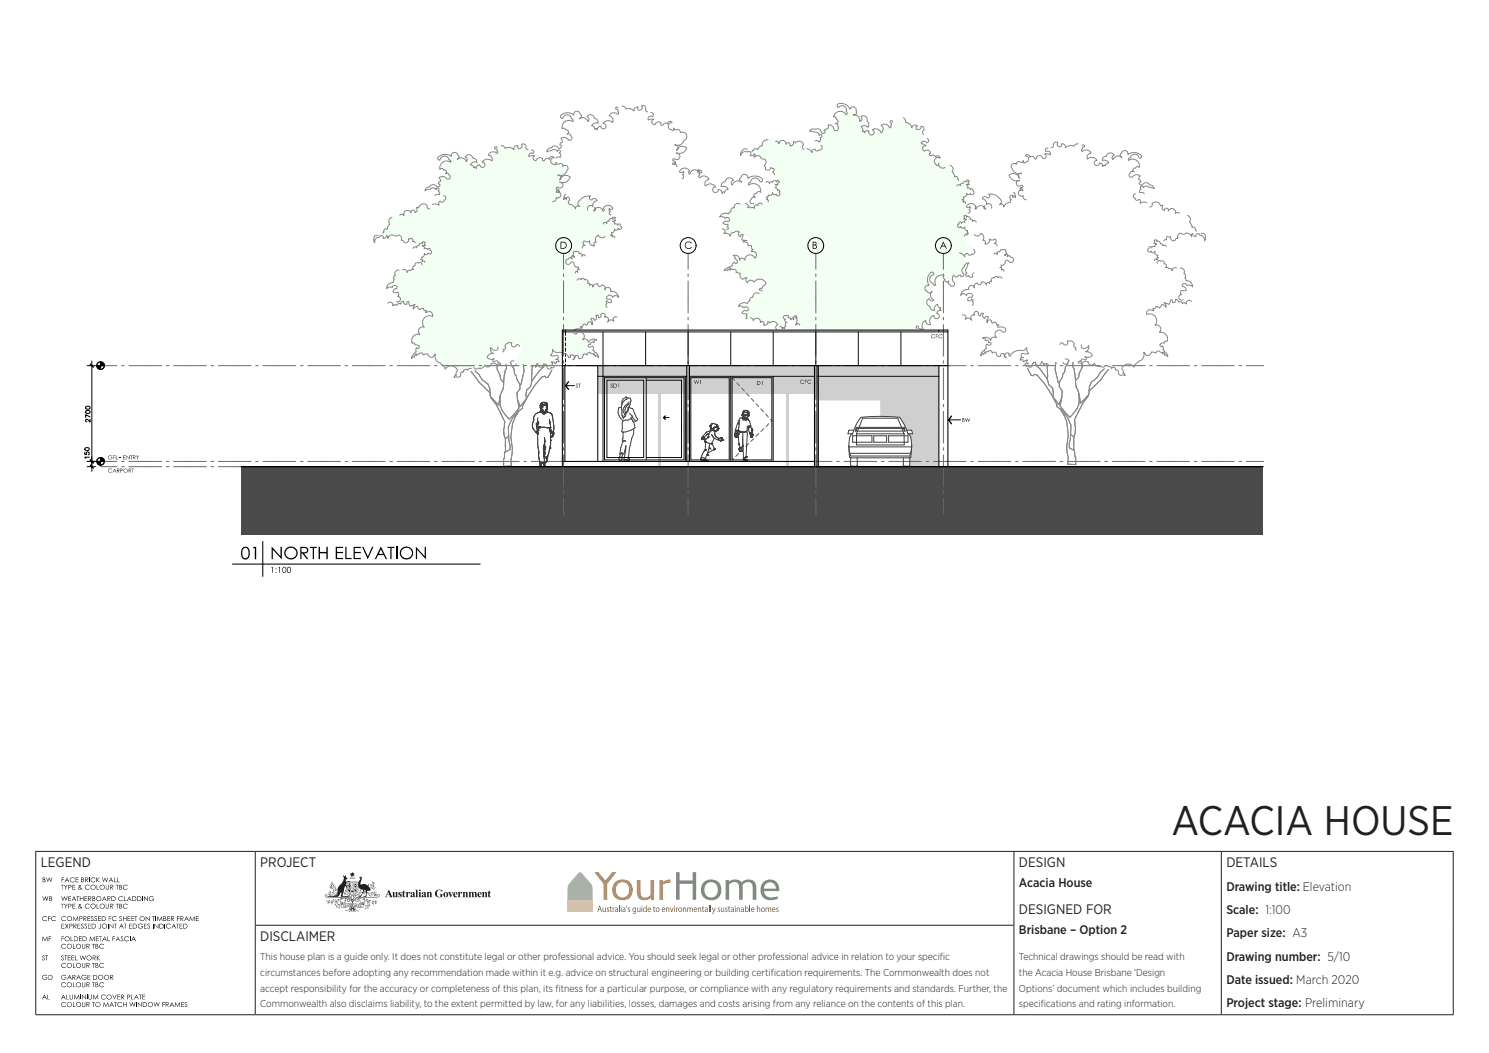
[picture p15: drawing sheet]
<svg xmlns="http://www.w3.org/2000/svg" width="420mm" height="297mm" viewBox="0 0 420 297" stroke-linecap="round" stroke-linejoin="round" font-family="sans-serif">
<defs><g id="words">
<text font-size="11.6" fill="#231f20" x="330.4" y="235.6">ACACIA HOUSE</text>
<g font-size="3.9" fill="#231f20">
<text x="11.5" y="244.7">LEGEND</text>
<text x="73.4" y="244.7">PROJECT</text>
<text x="287.4" y="244.7">DESIGN</text>
<text x="345.9" y="244.7">DETAILS</text>
<text x="287.4" y="257.9">DESIGNED FOR</text>
<text x="73.4" y="265.5">DISCLAIMER</text>
</g>
<g font-size="3.5" fill="#231f20">
<text x="287.4" y="250.2">Acacia House</text>
<text x="345.9" y="251.2">Drawing title: Elevation</text>
<text x="345.9" y="257.8">Scale: 1:100</text>
<text x="287.4" y="263.5">Brisbane – Option 2</text>
<text x="345.9" y="264.4">Paper size: A3</text>
<text x="345.9" y="271">Drawing number: 5/10</text>
<text x="345.9" y="277.6">Date issued: March 2020</text>
<text x="345.9" y="284.1">Project stage: Preliminary</text>
</g>
<g font-size="2.8" fill="#231f20">
<text x="73.4" y="270.9">This house plan is a guide only. It does not constitute legal or other professional advice. You should seek legal or other professional advice in relation to your specif</text>
<text x="73.4" y="275.3">circumstances before adopting any recommendation made within it e.g. advice on structural engineering or building certif</text>
<text x="217.4" y="275.3">ication requirements. The Commonwealth does not</text>
<text x="265.1" y="270.9">ic</text>
<text x="287.4" y="270.9">Technical drawings should be read with</text>
<text x="287.4" y="275.3">the Acacia House Brisbane ‘Design</text>
<text x="73.4" y="279.7">accept responsibility for the accuracy or completeness of this plan, its f</text>
<text x="156.7" y="279.7">itness for a particular purpose, or compliance with any regulatory requirements and standards. Further, the</text>
<text x="287.4" y="279.7">Options’ document which includes building</text>
<text x="73.4" y="284.1">Commonwealth also disclaims liability, to the extent permitted by law, for any liabilities, losses, damages and costs arising from any reliance on the contents of this plan.</text>
<text x="287.4" y="284.1">specif</text>
<text x="293.6" y="284.1">ications and rating information.</text>
</g>
</g></defs>
<g fill="#000">
<path d="M12 252.8l.4 1 .4-1 .4 1 .4-1-.4 1.3-.4-1-.4 1z" fill-rule="evenodd"/>
<path d="M12 247.5h.6l.2 .3a.32 .32 0 0 0-.2 .4 .32 .32 0 0 0 .3 .2l-.2 .4h-.7zM12.2 247.6v.5h.3a.23 .23 0 0 0 .1-.4 .23 .23 0 0 0-.3-.1zM12.2 248.2v.5h.2a.3 .3 0 0 0 .3-.4 .3 .3 0 0 0-.5-.1z" fill-rule="evenodd"/>
<path d="M13.1 247.5l.4 1 .4-1 .4 1 .5-1-.4 1.3-.5-1-.4 1z" fill-rule="evenodd"/>
<path d="M12 258.7a.81 .81 0 0 1 1.3 0l-.6-.2a.6 .6 0 0 0-.6 .9 .6 .6 0 0 0 1.1 0l.1 .1a.75 .75 0 0 1-1 .2 .75 .75 0 0 1-.3-1z" fill-rule="evenodd"/>
<path d="M13.6 258.4h.7l-.6 .2v.4h.6l-.6 .1v.7z" fill-rule="evenodd"/>
<path d="M13.9 252.8l.7 .1-.2 .5a.38 .38 0 0 1 .3 .5 .38 .38 0 0 1-.4 .2h-.4zM14 252.9v.5a.24 .24 0 0 0 .4-.1 .24 .24 0 0 0-.2-.4zM14 253.5v.5l.5-.1a.35 .35 0 0 0-.1-.4 .35 .35 0 0 0-.4 0z" fill-rule="evenodd"/>
<path d="M14.6 258.7a.61 .61 0 0 1 .6-.3 .61 .61 0 0 1 .5 .4l-.4-.3a.61 .61 0 0 0-.7 .8 .61 .61 0 0 0 1.1 .1 .63 .63 0 0 1-.6 .5 .63 .63 0 0 1-.6-.4z" fill-rule="evenodd"/>
<path d="M17.2 249.6h.8l-.4 .1v1.2l-.1-1.2z" fill-rule="evenodd"/>
<path d="M17.2 254.9h.8l-.4 .2v1.2l-.1-1.2z" fill-rule="evenodd"/>
<path d="M17.3 252.8l.5 1 .3-1 .5 1 .4-1-.4 1.3-.4-1-.5 1z" fill-rule="evenodd"/>
<path d="M17.4 247.5h.7l-.6 .1v.5h.6l-.6 .1v.6z" fill-rule="evenodd"/>
<path d="M18 249.6l.6 .5 .5-.5-.5 .7v.6z" fill-rule="evenodd"/>
<path d="M18 254.9l.6 .6 .5-.6-.5 .7v.7z" fill-rule="evenodd"/>
<path d="M17.4 258.7a.61 .61 0 0 1 .6-.3 .61 .61 0 0 1 .6 .4l-.6-.3a.6 .6 0 0 0-.5 .9 .6 .6 0 0 0 1.1 0 .63 .63 0 0 1-.6 .5 .63 .63 0 0 1-.6-.4z" fill-rule="evenodd"/>
<path d="M18.9 247.5l.7 1.3-.4-.4h-.6l-.4 .4zM18.9 247.8l-.2 .5h.5z" fill-rule="evenodd"/>
<path d="M19.2 252.8h.8l-.6 .1v.5h.6l-.6 .1v.5l.6 .1h-.8z" fill-rule="evenodd"/>
<path d="M19.3 249.6h.4a.41 .41 0 0 1 .5 .4 .41 .41 0 0 1-.7 .3l-.2 .6zM19.4 249.7v.5h.3a.25 .25 0 0 0 .3-.2 .25 .25 0 0 0-.3-.3z" fill-rule="evenodd"/>
<path d="M19.3 254.9h.3a.43 .43 0 0 1 .6 .5 .43 .43 0 0 1-.8 .2l-.1 .7zM19.4 255.1v.4h.3a.25 .25 0 0 0 .3-.2 .25 .25 0 0 0-.3-.2z" fill-rule="evenodd"/>
<path d="M18.9 259.1a.72 .72 0 0 1 1.4 0 .72 .72 0 0 1-1.4 0zM19 259.1a.6 .6 0 0 0 1.2 0 .6 .6 0 0 0-1.2 0z" fill-rule="evenodd"/>
<path d="M20.4 249.6h.8l-.6 .1v.4h.6l-.6 .2v.5l.6 .1h-.8z" fill-rule="evenodd"/>
<path d="M20.4 254.9h.8l-.6 .2v.4h.6l-.6 .1v.5l.6 .2h-.8z" fill-rule="evenodd"/>
<path d="M20.8 258.4l.5 1.1 .6-1.1 .2 1.4-.3-1-.4 1-.6-1-.3 1z" fill-rule="evenodd"/>
<path d="M20.9 252.8l.6 1.3h-.1l-.2-.4h-.6l-.4 .4zM20.9 253.1l-.3 .4h.5z" fill-rule="evenodd"/>
<path d="M19.8 247.8a.63 .63 0 0 1 1.1 0l-.5-.2a.6 .6 0 0 0-.5 .9 .6 .6 0 0 0 1 0 .67 .67 0 0 1-.9 .3 .67 .67 0 0 1-.2-1z" fill-rule="evenodd"/>
<path d="M21.3 247.5h.8l-.6 .1v.5h.6l-.6 .1v.5l.6 .1h-.8z" fill-rule="evenodd"/>
<path d="M21.6 252.8h.7l-.3 .1v1.2l-.1-1.2z" fill-rule="evenodd"/>
<path d="M22.4 258.4h.3a.42 .42 0 0 1 .6 .4 .42 .42 0 0 1-.7 .4l-.2 .6zM22.5 258.6v.4h.3a.25 .25 0 0 0 .3-.3 .25 .25 0 0 0-.4-.1z" fill-rule="evenodd"/>
<path d="M22.5 252.8l.2 .6h.7l.1-.6v1.3l-.1-.6h-.7l-.2 .6z" fill-rule="evenodd"/>
<path d="M22.9 247.5l.7 .1v.6a.36 .36 0 0 1 .1 .4 .36 .36 0 0 1-.4 .2h-.4zM23 247.6l.2 .5a.22 .22 0 0 0 .3-.2 .22 .22 0 0 0-.3-.3zM23 248.2v.5h.2a.31 .31 0 0 0 .4-.3 .31 .31 0 0 0-.5-.2z" fill-rule="evenodd"/>
<path d="M22.3 249.7l.3-.1a.3 .3 0 0 1 .2 .3 .3 .3 0 0 1-.2 .3l.3 .3 .2-.1-.1 .2 .3 .3-.4-.2-.4 .2a.38 .38 0 0 1-.5-.3 .38 .38 0 0 1 .3-.4zM22.3 249.9a.2 .2 0 0 0 .4 0 .2 .2 0 0 0-.4 0zM22.4 250.3a.29 .29 0 0 0-.1 .5 .29 .29 0 0 0 .5-.2z" fill-rule="evenodd"/>
<path d="M22.3 255a.3 .3 0 0 1 .5 .1 .3 .3 0 0 1-.2 .4l.3 .4 .3-.1-.2 .2 .3 .3-.4-.2-.4 .2a.35 .35 0 0 1-.5-.2 .35 .35 0 0 1 .2-.5zM22.3 255.3a.2 .2 0 0 0 .4 0 .2 .2 0 0 0-.4 0zM22.4 255.7a.31 .31 0 0 0-.1 .5 .31 .31 0 0 0 .5-.2z" fill-rule="evenodd"/>
<path d="M23.5 258.4h.3a.4 .4 0 0 1 .6 .3 .4 .4 0 0 1-.5 .5l.5 .6-.7-.6-.2 .6zM23.7 258.6v.4l.5-.1v-.3z" fill-rule="evenodd"/>
<path d="M23.9 252.8h.7l-.6 .1v.5h.6l-.6 .1v.5l.6 .1h-.7z" fill-rule="evenodd"/>
<path d="M24 247.5l.9 .2-.1 .4-.4 .1 .5 .6-.7-.6-.2 .6zM24.2 247.6v.5h.2a.26 .26 0 0 0 .4-.2 .26 .26 0 0 0-.4-.3z" fill-rule="evenodd"/>
<path d="M24.7 258.4h.8l-.7 .2v.4h.7l-.7 .1v.5l.7 .2h-.8z" fill-rule="evenodd"/>
<path d="M24.9 252.8h.2a.4 .4 0 0 1 .6 .3 .4 .4 0 0 1-.4 .4l.5 .6-.7-.6-.2 .6zM25 252.9v.5h.3a.25 .25 0 0 0 .3-.2 .25 .25 0 0 0-.3-.3z" fill-rule="evenodd"/>
<path d="M24.1 249.8a.84 .84 0 0 1 1.2 0l-.6-.1a.6 .6 0 0 0-.5 .9 .6 .6 0 0 0 1 0 .66 .66 0 0 1-.9 .3 .66 .66 0 0 1-.3-.9z" fill-rule="evenodd"/>
<path d="M24.1 255.2a.6 .6 0 0 1 .6-.4 .6 .6 0 0 1 .5 .4l-.4-.2a.61 .61 0 0 0-.7 .8 .61 .61 0 0 0 1.1 .1 .63 .63 0 0 1-.7 .4 .63 .63 0 0 1-.5-.5z" fill-rule="evenodd"/>
<path d="M25.7 258.5l.4-.1 .2 .3a.27 .27 0 0 0-.3-.2 .27 .27 0 0 0-.2 .4 .27 .27 0 0 0 .4 .1v.1a.35 .35 0 0 1 0 .6 .35 .35 0 0 1-.5-.3 .31 .31 0 0 0 .4 .2 .31 .31 0 0 0 .2-.3 .31 .31 0 0 0-.4-.3l-.2-.2z" fill-rule="evenodd"/>
<path d="M26.1 252.8h.6v.6a.37 .37 0 0 1 .2 .5 .37 .37 0 0 1-.5 .2h-.3zM26.2 252.9v.5a.24 .24 0 0 0 .4-.1 .25 .25 0 0 0-.3-.4zM26.2 253.5l.1 .5a.32 .32 0 0 0 .5-.4 .32 .32 0 0 0-.6-.1z" fill-rule="evenodd"/>
<path d="M25.5 250.2a.75 .75 0 0 1 1.5 0 .75 .75 0 0 1-1.5 0zM25.7 250.2a.58 .58 0 0 0 1.1 0 .58 .58 0 0 0-1.1 0z" fill-rule="evenodd"/>
<path d="M25.5 255.6a.75 .75 0 0 1 1.5 0 .75 .75 0 0 1-1.5 0zM25.7 255.6a.58 .58 0 0 0 1.1 0 .58 .58 0 0 0-1.1 0z" fill-rule="evenodd"/>
<path d="M26.7 258.5l.4-.1 .2 .3a.27 .27 0 0 0-.4-.2 .27 .27 0 0 0-.1 .4 .27 .27 0 0 0 .3 .1l.1 .1a.4 .4 0 0 1-.1 .7 .4 .4 0 0 1-.6-.3l.2-.1a.31 .31 0 0 0 .4 .2 .31 .31 0 0 0 .2-.3 .31 .31 0 0 0-.4-.3l-.2-.2z" fill-rule="evenodd"/>
<path d="M25.7 247.8a.63 .63 0 0 1 1.1 0l-.5-.2a.6 .6 0 0 0-.5 .9 .6 .6 0 0 0 1 0 .67 .67 0 0 1-1 .3 .67 .67 0 0 1-.1-1z" fill-rule="evenodd"/>
<path d="M27.2 247.5l.1 .5 .8-.5-.7 .6 .7 .7-.8-.6-.1 .6z" fill-rule="evenodd"/>
<path d="M27.3 249.6l.1 1.2 .6 .1h-.7z" fill-rule="evenodd"/>
<path d="M27.3 254.9l.1 1.2 .6 .2h-.7z" fill-rule="evenodd"/>
<path d="M27.6 258.4h.9l-.7 .2v.4h.7l-.7 .1v.5l.7 .2h-.9z" fill-rule="evenodd"/>
<path d="M27.1 253.5a.75 .75 0 0 1 1.5 0 .75 .75 0 0 1-1.5 0zM27.3 253.5a.58 .58 0 0 0 1.1 0 .58 .58 0 0 0-1.1 0z" fill-rule="evenodd"/>
<path d="M28.7 258.4h.3a.68 .68 0 0 1 .9 .6 .68 .68 0 0 1-.8 .8h-.4zM28.8 258.6v1a.6 .6 0 0 0 .9-.5 .6 .6 0 0 0-.9-.5z" fill-rule="evenodd"/>
<path d="M28.8 247.5l.4 1 .4-1 .4 1 .5-1-.4 1.3-.5-1-.4 1z" fill-rule="evenodd"/>
<path d="M28.1 250.2a.72 .72 0 0 1 1.4 0 .72 .72 0 0 1-1.4 0zM28.2 250.2a.6 .6 0 0 0 1.2 0 .6 .6 0 0 0-1.2 0z" fill-rule="evenodd"/>
<path d="M28.1 255.6a.72 .72 0 0 1 1.4 0 .72 .72 0 0 1-1.4 0zM28.2 255.6a.6 .6 0 0 0 1.2 0 .6 .6 0 0 0-1.2 0z" fill-rule="evenodd"/>
<path d="M29.4 252.8l.7 1.3-.4-.4h-.6l-.4 .4zM29.4 253.1l-.2 .4h.5z" fill-rule="evenodd"/>
<path d="M29.9 249.6l.2 1.2 .5-.2v-1l.1 .8a.46 .46 0 0 1-.4 .6 .46 .46 0 0 1-.4-.6z" fill-rule="evenodd"/>
<path d="M29.9 254.9l.1 1.2 .6-.1v-1.1l.1 .8a.45 .45 0 0 1-.4 .6 .45 .45 0 0 1-.4-.6z" fill-rule="evenodd"/>
<path d="M30.3 252.8h.2a.4 .4 0 0 1 .6 .3 .4 .4 0 0 1-.5 .4l.5 .6-.6-.6-.2 .6zM30.4 252.9v.5l.5-.1a.23 .23 0 0 0 .1-.3 .23 .23 0 0 0-.4-.1z" fill-rule="evenodd"/>
<path d="M30.7 258.4h.7l-.6 .2v.4h.6l-.6 .1v.7z" fill-rule="evenodd"/>
<path d="M31.1 249.6h.3a.4 .4 0 0 1 .6 .3 .4 .4 0 0 1-.5 .4l.5 .6-.7-.6-.2 .6zM31.2 249.7v.5h.3a.26 .26 0 0 0 .3-.3 .26 .26 0 0 0-.3-.2z" fill-rule="evenodd"/>
<path d="M31.1 254.9h.3a.39 .39 0 0 1 .6 .3 .39 .39 0 0 1-.5 .4l.5 .7-.7-.7-.2 .7zM31.2 255.1v.4h.3a.26 .26 0 0 0 .3-.2 .26 .26 0 0 0-.3-.2z" fill-rule="evenodd"/>
<path d="M31.3 247.5l.7 1.3-.4-.4h-.6l-.4 .4zM31.3 247.8l-.2 .5h.5z" fill-rule="evenodd"/>
<path d="M31.4 252.8h.3a.68 .68 0 0 1 .9 .6 .68 .68 0 0 1-.7 .7h-.5zM31.6 252.9v1.1a.6 .6 0 0 0 .8-.5 .6 .6 0 0 0-.8-.6z" fill-rule="evenodd"/>
<path d="M32.2 247.5l.1 1.2 .6 .1h-.7z" fill-rule="evenodd"/>
<path d="M32.7 249.6h.7l-.3 .1v1.2l-.1-1.2z" fill-rule="evenodd"/>
<path d="M32.7 254.9h.7l-.3 .2v1.2l-.1-1.2z" fill-rule="evenodd"/>
<path d="M31.7 258.7a.61 .61 0 0 1 .6-.3 .61 .61 0 0 1 .5 .4l-.5-.3a.6 .6 0 0 0-.5 .9 .6 .6 0 0 0 1 0 .63 .63 0 0 1-.6 .5 .63 .63 0 0 1-.5-.4z" fill-rule="evenodd"/>
<path d="M33 247.5l.2 1.2 .5 .1h-.7z" fill-rule="evenodd"/>
<path d="M33.8 258.5l.3-.1 .2 .3a.25 .25 0 0 0-.3-.2 .25 .25 0 0 0-.2 .3 .25 .25 0 0 0 .3 .2l.1 .1a.35 .35 0 0 1 0 .6 .35 .35 0 0 1-.5-.3l.1 .2a.26 .26 0 0 0 .4 0 .26 .26 0 0 0-.1-.4l-.4-.4z" fill-rule="evenodd"/>
<path d="M33.6 249.6h.3a.33 .33 0 0 1 .4 .1 .33 .33 0 0 1-.1 .5 .37 .37 0 0 1 .3 .5 .37 .37 0 0 1-.5 .2h-.4zM33.8 249.7v.4a.24 .24 0 0 0 .4-.1 .24 .24 0 0 0-.3-.3zM33.8 250.3v.5h.3a.31 .31 0 0 0 .2-.5 .31 .31 0 0 0-.5 0z" fill-rule="evenodd"/>
<path d="M33.6 254.9l.6 .1 .1 .6a.37 .37 0 0 1 .1 .5 .37 .37 0 0 1-.4 .2h-.4zM33.8 255.1v.4a.24 .24 0 0 0 .4-.1 .24 .24 0 0 0-.3-.3zM33.8 255.6l.1 .5a.32 .32 0 0 0 .4-.4 .32 .32 0 0 0-.5-.1z" fill-rule="evenodd"/>
<path d="M34.7 258.4l.1 .6h.7l.2-.6v1.4l-.2-.7h-.7l-.1 .7z" fill-rule="evenodd"/>
<path d="M33.5 253a.61 .61 0 0 1 .6-.3 .61 .61 0 0 1 .5 .4l-.4-.2a.61 .61 0 0 0-.7 .8 .61 .61 0 0 0 1.1 .1 .63 .63 0 0 1-.6 .4 .63 .63 0 0 1-.5-.3z" fill-rule="evenodd"/>
<path d="M35 252.8l.1 1.2 .6 .1h-.7z" fill-rule="evenodd"/>
<path d="M36 258.4h.8l-.7 .2v.4h.7l-.7 .1v.5l.7 .2h-.8z" fill-rule="evenodd"/>
<path d="M34.8 249.8a.86 .86 0 0 1 1.2 0l-.6-.1a.58 .58 0 0 0-.5 .8 .58 .58 0 0 0 1 .1h.1a.73 .73 0 0 1-1 .2 .73 .73 0 0 1-.2-1z" fill-rule="evenodd"/>
<path d="M34.9 255.1l.7-.2 .4 .3-.6-.2a.58 .58 0 0 0-.5 .9 .58 .58 0 0 0 1 0l.1 .1a.74 .74 0 0 1-1 .2 .74 .74 0 0 1-.1-1.1z" fill-rule="evenodd"/>
<path d="M36.5 252.8l.6 1.3-.4-.4h-.6l-.2 .4h-.1zM36.5 253.1l-.3 .4h.5z" fill-rule="evenodd"/>
<path d="M37.1 258.4h.7l-.7 .2v.4h.7l-.7 .1v.5l.7 .2h-.7z" fill-rule="evenodd"/>
<path d="M37.3 252.8h.3a.68 .68 0 0 1 .8 .6 .68 .68 0 0 1-.7 .7h-.4zM37.4 252.9v1.1a.6 .6 0 0 0 .9-.5 .6 .6 0 0 0-.9-.6z" fill-rule="evenodd"/>
<path d="M37.9 258.4h.8l-.3 .2v1.2l-.1-1.2z" fill-rule="evenodd"/>
<path d="M38.7 252.8h.3a.68 .68 0 0 1 .9 .6 .68 .68 0 0 1-.7 .7h-.5zM38.9 252.9v1.1a.61 .61 0 0 0 .9-.5 .61 .61 0 0 0-.9-.6z" fill-rule="evenodd"/>
<path d="M39.4 259.1a.72 .72 0 0 1 1.4 0 .72 .72 0 0 1-1.4 0zM39.5 259.1a.6 .6 0 0 0 1.2 0 .6 .6 0 0 0-1.2 0z" fill-rule="evenodd"/>
<path d="M40.6 252.8l1 1 .1-1v1.3l-1-1-.1 1z" fill-rule="evenodd"/>
<path d="M41.1 258.4l1 1 .1-1v1.4l-.9-1-.2 1z" fill-rule="evenodd"/>
<path d="M42.9 258.4h.8l-.3 .2v1.2l-.2-1.2z" fill-rule="evenodd"/>
<path d="M42.1 253l.2-.1a.59 .59 0 0 1 .9 .2l-.5-.2a.59 .59 0 0 0-.6 .5 .59 .59 0 0 0 .5 .7 .59 .59 0 0 0 .7-.5l-.4-.1h.5a.72 .72 0 0 1-.9 .6 .72 .72 0 0 1-.4-1.1z" fill-rule="evenodd"/>
<path d="M44.4 258.4l.6 1.1 .6-1.1 .2 1.4-.3-1-.4 1-.6-1-.2 1z" fill-rule="evenodd"/>
<path d="M46.1 258.4l.6 .1v.6a.37 .37 0 0 1 .2 .4 .37 .37 0 0 1-.4 .3h-.4zM46.2 258.6v.4l.5-.1v-.3zM46.2 259.1v.5h.4a.31 .31 0 0 0 .1-.4 .31 .31 0 0 0-.5-.1z" fill-rule="evenodd"/>
<path d="M47.2 258.4h.8l-.7 .2v.4h.7l-.7 .1v.5l.7 .2h-.8z" fill-rule="evenodd"/>
<path d="M48.2 258.4h.3a.4 .4 0 0 1 .6 .3 .4 .4 0 0 1-.5 .5l.5 .6-.6-.6-.3 .6zM48.4 258.6v.4h.2a.25 .25 0 0 0 .4-.2 .25 .25 0 0 0-.4-.2z" fill-rule="evenodd"/>
<path d="M49.9 258.4h.8l-.6 .2v.4h.6l-.6 .1v.7z" fill-rule="evenodd"/>
<path d="M50.9 258.4h.3a.4 .4 0 0 1 .6 .3 .4 .4 0 0 1-.5 .5l.5 .6-.7-.6-.2 .6zM51 258.6v.4l.6-.1v-.3z" fill-rule="evenodd"/>
<path d="M52.6 258.4l.7 1.4-.4-.5h-.6l-.3 .5zM52.7 258.7l-.3 .5h.5z" fill-rule="evenodd"/>
<path d="M53.6 258.4l.6 1.1 .6-1.1 .2 1.4-.3-1-.5 1-.5-1-.3 1z" fill-rule="evenodd"/>
<path d="M55.2 258.4h.9l-.7 .2v.4h.7l-.7 .1v.5l.7 .2h-.9z" fill-rule="evenodd"/>
<path d="M12 269.6l.5-.1 .1 .2h-.1a.25 .25 0 0 0-.4 0 .25 .25 0 0 0 .2 .4 .41 .41 0 0 1 .2 .7 .41 .41 0 0 1-.7-.2l.2-.1a.28 .28 0 0 0 .3 .2 .28 .28 0 0 0 .2-.2 .28 .28 0 0 0-.3-.3l-.3-.4z" fill-rule="evenodd"/>
<path d="M12.1 264.1l.6 1.1 .6-1.1 .2 1.3-.3-.9-.5 .9-.5-.9-.3 .9z" fill-rule="evenodd"/>
<path d="M12.8 269.5h.8l-.4 .1v1.2l-.1-1.2z" fill-rule="evenodd"/>
<path d="M12.1 275.2v-.1a.84 .84 0 0 1 1.2 .1h-.9a.59 .59 0 0 0-.1 1 .59 .59 0 0 0 .9-.4l-.4-.1h.6a.72 .72 0 0 1-1 .6 .72 .72 0 0 1-.3-1.1z" fill-rule="evenodd"/>
<path d="M13.7 275h.2a.68 .68 0 0 1 .9 .6 .68 .68 0 0 1-.7 .7h-.4zM13.8 275.1v1.1a.63 .63 0 0 0 .9-.6 .63 .63 0 0 0-.9-.5z" fill-rule="evenodd"/>
<path d="M13.8 264.1h.6l-.5 .1v.5h.5l-.5 .1v.6z" fill-rule="evenodd"/>
<path d="M17.4 269.6l.4-.1 .1 .3a.27 .27 0 0 0-.4-.1 .27 .27 0 0 0-.1 .3 .27 .27 0 0 0 .4 .2 .36 .36 0 0 1 .1 .6 .36 .36 0 0 1-.6-.3 .29 .29 0 0 0 .3 .3 .29 .29 0 0 0 .3-.3 .29 .29 0 0 0-.3-.3l-.3-.3z" fill-rule="evenodd"/>
<path d="M17.4 260.6h.7h-.6v.5h.6l-.6 .1v.6l.6 .1h-.7z" fill-rule="evenodd"/>
<path d="M17.4 264.1h.6l-.6 .1v.5h.6l-.6 .1v.6z" fill-rule="evenodd"/>
<path d="M18.2 269.5h.7l-.3 .1v1.2l-.1-1.2z" fill-rule="evenodd"/>
<path d="M18.3 260.6l.5 .5 .5-.5-.4 .6 .4 .7-.5-.6-.5 .6 .4-.7z" fill-rule="evenodd"/>
<path d="M17.4 271.9a.6 .6 0 0 1 .6-.4 .6 .6 0 0 1 .5 .5l-.5-.3a.6 .6 0 0 0-.5 .9 .6 .6 0 0 0 1 0 .6 .6 0 0 1-.5 .4 .6 .6 0 0 1-.6-.3z" fill-rule="evenodd"/>
<path d="M17.4 266.6a.76 .76 0 0 1 1.2-.1l-.5-.2a.6 .6 0 0 0-.7 .9 .6 .6 0 0 0 1.1 0 .6 .6 0 0 1-.5 .4 .6 .6 0 0 1-.6-.3z" fill-rule="evenodd"/>
<path d="M17.4 277.4a.6 .6 0 0 1 .6-.4 .6 .6 0 0 1 .5 .4l-.5-.2a.59 .59 0 0 0-.5 .9 .59 .59 0 0 0 1 0 .62 .62 0 0 1-.7 .4 .62 .62 0 0 1-.5-.5z" fill-rule="evenodd"/>
<path d="M17.4 275.2l.2-.2a.57 .57 0 0 1 1 .3l-.4-.2-.5 .1a.59 .59 0 0 0 0 .9 .59 .59 0 0 0 .9-.3l-.4-.1h.5a.73 .73 0 0 1-.9 .6 .73 .73 0 0 1-.4-1.1z" fill-rule="evenodd"/>
<path d="M18.2 264.8a.7 .7 0 0 1 1.4 0 .7 .7 0 0 1-1.4 0zM18.4 264.8a.57 .57 0 0 0 1.1 0 .57 .57 0 0 0-1.1 0z" fill-rule="evenodd"/>
<path d="M19.1 269.5h.8l-.7 .1v.5h.7l-.7 .1v.5l.7 .1h-.8z" fill-rule="evenodd"/>
<path d="M19.6 260.6h.2a.43 .43 0 0 1 .6 .4 .43 .43 0 0 1-.7 .2l-.1 .7zM19.7 260.6v.5h.2a.26 .26 0 0 0 .4-.2 .26 .26 0 0 0-.4-.3z" fill-rule="evenodd"/>
<path d="M18.8 272.3a.75 .75 0 0 1 1.5 0 .75 .75 0 0 1-1.5 0zM19 272.3a.6 .6 0 0 0 1.2 0 .6 .6 0 0 0-1.2 0z" fill-rule="evenodd"/>
<path d="M18.8 266.9a.75 .75 0 0 1 1.5 0 .75 .75 0 0 1-1.5 0zM19 266.9a.6 .6 0 0 0 1.2 0 .6 .6 0 0 0-1.2 0z" fill-rule="evenodd"/>
<path d="M18.8 277.8a.75 .75 0 0 1 1.5 0 .75 .75 0 0 1-1.5 0zM19 277.8a.6 .6 0 0 0 1.2 0 .6 .6 0 0 0-1.2 0z" fill-rule="evenodd"/>
<path d="M19.6 275l.7 1.3h-.2l-.2-.4h-.6l-.4 .4zM19.6 275.3l-.3 .4h.5z" fill-rule="evenodd"/>
<path d="M19.9 264.1l.2 1.2 .5 .1h-.7z" fill-rule="evenodd"/>
<path d="M20.2 269.5h.8l-.7 .1v.5h.7l-.7 .1v.5l.7 .1h-.8z" fill-rule="evenodd"/>
<path d="M20.4 275h.5a.37 .37 0 0 1 .4 .4 .37 .37 0 0 1-.5 .3l.5 .6-.7-.6-.2 .6zM20.6 275.1v.5l.5-.1v-.4z" fill-rule="evenodd"/>
<path d="M20.6 271.6l.1 1.2 .6 .2h-.7z" fill-rule="evenodd"/>
<path d="M20.6 266.2l.1 1.2 .6 .2h-.7z" fill-rule="evenodd"/>
<path d="M20.6 277.1l.1 1.2 .6 .1h-.7z" fill-rule="evenodd"/>
<path d="M20.7 260.6l.8 .1a.36 .36 0 0 1 0 .5 .36 .36 0 0 1-.4 0l.5 .7-.7-.7-.2 .7zM20.9 260.6v.5h.2a.26 .26 0 0 0 .4-.2 .26 .26 0 0 0-.4-.3z" fill-rule="evenodd"/>
<path d="M20.9 264.1h.2a.68 .68 0 0 1 .9 .6 .68 .68 0 0 1-.7 .7h-.4zM21 264.2v1.1a.61 .61 0 0 0 .9-.5 .61 .61 0 0 0-.9-.6z" fill-rule="evenodd"/>
<path d="M21.2 269.5l.1 1.2 .6 .1h-.7z" fill-rule="evenodd"/>
<path d="M21.9 260.6h.8h-.7v.5h.7l-.7 .1v.6l.7 .1h-.8z" fill-rule="evenodd"/>
<path d="M21.4 272.3a.72 .72 0 0 1 1.4 0 .72 .72 0 0 1-1.4 0zM21.5 272.3a.6 .6 0 0 0 1.2 0 .6 .6 0 0 0-1.2 0z" fill-rule="evenodd"/>
<path d="M21.4 266.9a.72 .72 0 0 1 1.4 0 .72 .72 0 0 1-1.4 0zM21.5 266.9a.6 .6 0 0 0 1.2 0 .6 .6 0 0 0-1.2 0z" fill-rule="evenodd"/>
<path d="M21.4 277.8a.72 .72 0 0 1 1.4 0 .72 .72 0 0 1-1.4 0zM21.5 277.8a.6 .6 0 0 0 1.2 0 .6 .6 0 0 0-1.2 0z" fill-rule="evenodd"/>
<path d="M22.1 275l.7 1.3-.3-.4h-.6l-.4 .4zM22.2 275.3l-.3 .4h.5z" fill-rule="evenodd"/>
<path d="M22.3 264.1h.8l-.7 .1v.5h.7l-.7 .1v.5l.7 .1h-.8z" fill-rule="evenodd"/>
<path d="M22.5 269.5l.4 1 .4-1 .5 1 .4-1-.4 1.3-.5-1-.4 1z" fill-rule="evenodd"/>
<path d="M23 260.6a.25 .25 0 0 1 .3-.1 .25 .25 0 0 1 .1 .3 .25 .25 0 0 0-.3-.2 .25 .25 0 0 0-.1 .4 .25 .25 0 0 0 .3 .1 .39 .39 0 0 1 .4 .4 .39 .39 0 0 1-.4 .4 .39 .39 0 0 1-.4-.4l.1 .2a.3 .3 0 0 0 .5-.2 .3 .3 0 0 0-.4-.3l-.2-.3z" fill-rule="evenodd"/>
<path d="M23.2 271.6l.1 .8a.33 .33 0 0 0 .3 .5 .33 .33 0 0 0 .3-.5v-.8l.1 .8a.46 .46 0 0 1-.4 .6 .46 .46 0 0 1-.4-.6z" fill-rule="evenodd"/>
<path d="M23.2 266.2l.1 1.1 .2 .1a.3 .3 0 0 0 .4 0 .3 .3 0 0 0 0-.4l.1-.8v1.2l-.3 .2-.5-.2z" fill-rule="evenodd"/>
<path d="M23.2 277.1l.1 .9a.31 .31 0 0 0 .3 .3 .31 .31 0 0 0 .3-.4v-.8l.1 .8a.45 .45 0 0 1-.4 .6 .45 .45 0 0 1-.4-.6z" fill-rule="evenodd"/>
<path d="M23.3 264.1h.3a.68 .68 0 0 1 .9 .6 .68 .68 0 0 1-.7 .7h-.5zM23.4 264.2v1.1a.6 .6 0 0 0 .9-.5 .6 .6 0 0 0-.9-.6z" fill-rule="evenodd"/>
<path d="M23.9 260.6a.25 .25 0 0 1 .4-.1 .25 .25 0 0 1 .1 .3 .25 .25 0 0 0-.3-.2 .25 .25 0 0 0-.2 .3 .25 .25 0 0 0 .3 .2 .39 .39 0 0 1 .4 .4 .39 .39 0 0 1-.3 .4 .39 .39 0 0 1-.4-.4l.1 .2a.3 .3 0 0 0 .5-.2 .3 .3 0 0 0-.4-.3l-.2-.3z" fill-rule="evenodd"/>
<path d="M23.1 275.2l.2-.1a.84 .84 0 0 1 1.1 .1l-.9-.1a.59 .59 0 0 0-.1 1 .59 .59 0 0 0 .9-.3l-.4-.1h.6a.73 .73 0 0 1-1 .6 .73 .73 0 0 1-.4-1.1z" fill-rule="evenodd"/>
<path d="M24.4 271.6h.3a.4 .4 0 0 1 .6 .3 .4 .4 0 0 1-.5 .5l.5 .6-.7-.6-.2 .6zM24.5 271.8v.4h.3a.26 .26 0 0 0 .4-.2 .26 .26 0 0 0-.4-.2z" fill-rule="evenodd"/>
<path d="M24.4 266.2h.4a.38 .38 0 0 1 .5 .4 .38 .38 0 0 1-.5 .4l.5 .6-.7-.6-.2 .6zM24.5 266.4v.4h.3a.26 .26 0 0 0 .3-.2 .26 .26 0 0 0-.3-.2z" fill-rule="evenodd"/>
<path d="M24.4 277.1l.7 .1a.36 .36 0 0 1 .1 .5 .36 .36 0 0 1-.4 .1l.5 .6-.7-.6-.2 .6zM24.5 277.2v.5l.6-.2v-.2z" fill-rule="evenodd"/>
<path d="M24.7 275h.8l-.7 .1v.4h.7l-.7 .1v.6l.7 .1h-.8z" fill-rule="evenodd"/>
<path d="M24.9 260.6h.8h-.7v.5h.7l-.7 .1v.6l.7 .1h-.8z" fill-rule="evenodd"/>
<path d="M24.4 270.2a.72 .72 0 0 1 1.4 0 .72 .72 0 0 1-1.4 0zM24.5 270.2a.6 .6 0 0 0 1.2 0 .6 .6 0 0 0-1.2 0z" fill-rule="evenodd"/>
<path d="M25.4 264.1l.6 1.1 .6-1.1 .2 1.3-.3-.9-.5 .9-.5-.9-.3 .9z" fill-rule="evenodd"/>
<path d="M25.9 260.6h.3a.68 .68 0 0 1 .8 .5 .68 .68 0 0 1-.7 .8h-.4zM26 260.6v1.2a.61 .61 0 0 0 .9-.6 .61 .61 0 0 0-.9-.6z" fill-rule="evenodd"/>
<path d="M26 271.6h.7l-.3 .2v1.2l-.1-1.2z" fill-rule="evenodd"/>
<path d="M26 266.2h.7l-.3 .2v1.2l-.1-1.2z" fill-rule="evenodd"/>
<path d="M26 277.1h.7l-.3 .1v1.2l-.1-1.2z" fill-rule="evenodd"/>
<path d="M26.2 269.5h.2a.39 .39 0 0 1 .6 .3 .39 .39 0 0 1-.5 .4l.5 .6-.7-.6-.1 .6zM26.3 269.6v.5l.6-.1-.1-.3z" fill-rule="evenodd"/>
<path d="M26.3 275h.3a.68 .68 0 0 1 .8 .6 .68 .68 0 0 1-.7 .7h-.4zM26.4 275.1v1.1a.63 .63 0 0 0 .9-.6 .63 .63 0 0 0-.9-.5z" fill-rule="evenodd"/>
<path d="M26.9 271.6l.6 .1v.5a.39 .39 0 0 1 .3 .5 .39 .39 0 0 1-.5 .3h-.4zM27.1 271.8v.4a.25 .25 0 0 0 .4-.1 .25 .25 0 0 0-.3-.3zM27.1 272.3v.5h.4a.31 .31 0 0 0 0-.5 .31 .31 0 0 0-.4 0z" fill-rule="evenodd"/>
<path d="M26.9 266.2h.3a.33 .33 0 0 1 .4 .2 .33 .33 0 0 1-.1 .4 .38 .38 0 0 1 .3 .5 .38 .38 0 0 1-.5 .3h-.4zM27.1 266.4v.4a.24 .24 0 0 0 .4-.1 .24 .24 0 0 0-.3-.3zM27.1 266.9l.1 .5a.32 .32 0 0 0 .4-.4 .32 .32 0 0 0-.5-.1z" fill-rule="evenodd"/>
<path d="M26.9 277.1l.7 .2-.1 .4a.36 .36 0 0 1 .3 .5 .36 .36 0 0 1-.5 .2h-.4zM27.1 277.2v.5a.26 .26 0 0 0 .4-.2 .26 .26 0 0 0-.3-.3zM27.1 277.8l.1 .5a.33 .33 0 0 0 .4-.4 .33 .33 0 0 0-.5-.1z" fill-rule="evenodd"/>
<path d="M27 264.1h.8l-.6 .1v.5h.6l-.6 .1v.5l.6 .1h-.8z" fill-rule="evenodd"/>
<path d="M27.3 269.5l.2 .5 .7-.5-.7 .6 .7 .7-.7-.6-.2 .6z" fill-rule="evenodd"/>
<path d="M28 264.1h.7l-.3 .1v1.2l-.1-1.2z" fill-rule="evenodd"/>
<path d="M28.3 260.6l.2 .9a.31 .31 0 0 1-.3 .4 .31 .31 0 0 1-.3-.2 .26 .26 0 0 0 .3 .1 .26 .26 0 0 0 .1-.4z" fill-rule="evenodd"/>
<path d="M27.6 275.7a.75 .75 0 0 1 1.5 0 .75 .75 0 0 1-1.5 0zM27.8 275.7a.6 .6 0 0 0 1.2 0 .6 .6 0 0 0-1.2 0z" fill-rule="evenodd"/>
<path d="M28.1 271.9a.77 .77 0 0 1 1.2 0l-.6-.2a.58 .58 0 0 0-.5 .9 .58 .58 0 0 0 1 0l.1 .1a.73 .73 0 0 1-1 .2 .73 .73 0 0 1-.2-1z" fill-rule="evenodd"/>
<path d="M28.2 266.4l.6-.2 .5 .3-.5-.2a.59 .59 0 0 0-.6 .8 .59 .59 0 0 0 1 .1l.1 .1a.74 .74 0 0 1-1 .2 .74 .74 0 0 1-.1-1.1z" fill-rule="evenodd"/>
<path d="M28.2 277.3l.7-.2 .4 .3-.6-.2a.57 .57 0 0 0-.5 .9 .57 .57 0 0 0 1 0l.1 .1a.74 .74 0 0 1-1 .1 .74 .74 0 0 1-.1-1z" fill-rule="evenodd"/>
<path d="M28.7 261.2a.75 .75 0 0 1 1.5 0 .75 .75 0 0 1-1.5 0zM28.9 261.2a.58 .58 0 0 0 1.1 0 .58 .58 0 0 0-1.1 0z" fill-rule="evenodd"/>
<path d="M29.5 264.1l.6 1.3-.3-.4h-.6l-.4 .4zM29.5 264.4l-.2 .5h.4z" fill-rule="evenodd"/>
<path d="M29.3 275.7a.75 .75 0 0 1 1.5 0 .75 .75 0 0 1-1.5 0zM29.5 275.7a.58 .58 0 0 0 1.1 0 .58 .58 0 0 0-1.1 0z" fill-rule="evenodd"/>
<path d="M30.3 264.1l.2 1.2 .5 .1h-.7z" fill-rule="evenodd"/>
<path d="M30.9 260.6l.9 1 .2-1v1.3l-1-1.1-.1 1.1z" fill-rule="evenodd"/>
<path d="M31.1 275h.4a.36 .36 0 0 1 .4 .4 .36 .36 0 0 1-.4 .3l.5 .6-.7-.6-.2 .6zM31.2 275.1v.5h.3a.25 .25 0 0 0 .3-.3 .25 .25 0 0 0-.3-.2z" fill-rule="evenodd"/>
<path d="M31.7 264.1h.7l-.5 .1v.5h.5l-.5 .1v.6z" fill-rule="evenodd"/>
<path d="M32.2 260.6h.7h-.3v1.3l-.1-1.3z" fill-rule="evenodd"/>
<path d="M33.3 264.1l.6 1.3-.3-.4h-.7l-.3 .4zM33.3 264.4l-.3 .5h.5z" fill-rule="evenodd"/>
<path d="M34.1 264.2l.5-.1 .2 .2h-.2a.24 .24 0 0 0-.4 .1 .24 .24 0 0 0 .3 .3 .38 .38 0 0 1 .4 .4 .38 .38 0 0 1-.4 .4 .38 .38 0 0 1-.4-.4 .32 .32 0 0 0 .4 .3 .32 .32 0 0 0 .2-.4 .32 .32 0 0 0-.4-.2l-.2-.3z" fill-rule="evenodd"/>
<path d="M34.2 260.6l.7 1.3h-.2l-.1-.5h-.6l-.4 .5zM34.2 260.8l-.2 .5h.5z" fill-rule="evenodd"/>
<path d="M35 260.6h.7h-.3v1.3l-.1-1.3z" fill-rule="evenodd"/>
<path d="M35.2 264.4a.61 .61 0 0 1 .5-.3 .61 .61 0 0 1 .6 .3l-.5-.2a.59 .59 0 0 0-.6 .9 .59 .59 0 0 0 1.1 0 .67 .67 0 0 1-1 .3 .67 .67 0 0 1-.1-1z" fill-rule="evenodd"/>
<path d="M36.5 260.6h.7h-.6v.5h.6l-.6 .1v.6l.6 .1h-.7z" fill-rule="evenodd"/>
<path d="M37.5 260.6h.3a.68 .68 0 0 1 .9 .5 .68 .68 0 0 1-.8 .8h-.4zM37.6 260.6v1.2a.63 .63 0 0 0 .9-.6 .63 .63 0 0 0-.9-.6z" fill-rule="evenodd"/>
<path d="M37.7 264.1l.6 1.3-.3-.4h-.6l-.4 .4zM37.7 264.4l-.3 .5h.5z" fill-rule="evenodd"/>
<path d="M39 260.8l.2-.2a.59 .59 0 0 1 .9 .3l-.6-.2a.58 .58 0 0 0-.3 1 .58 .58 0 0 0 1-.3l-.4-.2h.5a.72 .72 0 0 1-.9 .6 .72 .72 0 0 1-.4-1z" fill-rule="evenodd"/>
<path d="M40.6 260.6h.8h-.7v.5h.7l-.7 .1v.6l.7 .1h-.8z" fill-rule="evenodd"/>
<path d="M41.7 260.6l.3-.1 .3 .2h-.2a.22 .22 0 0 0-.3 0 .22 .22 0 0 0 .1 .3v.1a.4 .4 0 0 1 .5 .3 .4 .4 0 0 1-.3 .5 .4 .4 0 0 1-.5-.4 .29 .29 0 0 0 .3 .3 .29 .29 0 0 0 .3-.3 .29 .29 0 0 0-.3-.3l-.3-.3z" fill-rule="evenodd"/>
<path d="M43.6 260.6l.9 1 .2-1v1.3l-1-1.1-.1 1.1z" fill-rule="evenodd"/>
<path d="M45 260.6h.3a.68 .68 0 0 1 .8 .5 .68 .68 0 0 1-.6 .8h-.5zM45.1 260.6v1.2a.61 .61 0 0 0 .9-.6 .61 .61 0 0 0-.9-.6z" fill-rule="evenodd"/>
<path d="M47 260.7l.7-.2 .5 .3-.6-.2a.59 .59 0 0 0-.6 .9 .59 .59 0 0 0 1 0l.2 .1a.74 .74 0 0 1-1.1 .1 .74 .74 0 0 1-.1-1z" fill-rule="evenodd"/>
<path d="M49 260.6l.7 1.3h-.2l-.2-.5h-.6l-.3 .5zM49 260.8l-.2 .5h.4z" fill-rule="evenodd"/>
<path d="M49.7 260.6h.8h-.3v1.3l-.2-1.3z" fill-rule="evenodd"/>
<path d="M50.7 260.6h.8h-.7v.5h.7l-.7 .1v.6l.7 .1h-.8z" fill-rule="evenodd"/>
<path d="M51.7 260.6h.3a.68 .68 0 0 1 .9 .5 .68 .68 0 0 1-.8 .8h-.4zM51.9 260.6v1.2a.61 .61 0 0 0 .8-.6 .61 .61 0 0 0-.8-.6z" fill-rule="evenodd"/>
<path d="M12.5 280.5l.7 1.4-.4-.4h-.6l-.3 .4zM12.6 280.8l-.3 .5h.5z" fill-rule="evenodd"/>
<path d="M13.4 280.5l.1 1.3 .6 .1h-.7z" fill-rule="evenodd"/>
<path d="M17.9 280.5l.7 1.4-.4-.4h-.6l-.4 .4zM17.9 280.8l-.2 .5h.4z" fill-rule="evenodd"/>
<path d="M17.4 282.9a.61 .61 0 0 1 .6-.3 .61 .61 0 0 1 .5 .4l-.3-.2a.59 .59 0 0 0-.7 .3 .59 .59 0 0 0 .2 .8 .59 .59 0 0 0 .8-.2 .62 .62 0 0 1-.7 .4 .62 .62 0 0 1-.5-.6z" fill-rule="evenodd"/>
<path d="M18.7 280.5l.2 1.3 .5 .1h-.7z" fill-rule="evenodd"/>
<path d="M18.8 283.4a.7 .7 0 0 1 1.4 0 .7 .7 0 0 1-1.4 0zM19 283.3a.6 .6 0 0 0 1.2 0 .6 .6 0 0 0-1.2 0z" fill-rule="evenodd"/>
<path d="M19.7 280.5l.2 1.2 .4 .1 .1-.2v-1.1l.1 .9a.45 .45 0 0 1-.4 .5 .45 .45 0 0 1-.4-.5z" fill-rule="evenodd"/>
<path d="M20.6 282.7l.1 1.2 .6 .1h-.7z" fill-rule="evenodd"/>
<path d="M21 280.5l.6 1.1 .6-1.1 .2 1.4-.3-1-.5 1-.5-1-.2 1z" fill-rule="evenodd"/>
<path d="M21.4 283.4a.7 .7 0 0 1 1.4 0 .7 .7 0 0 1-1.4 0zM21.5 283.3a.6 .6 0 0 0 1.2 0 .6 .6 0 0 0-1.2 0z" fill-rule="evenodd"/>
<path d="M23.1 280.5l1 1.1 .1-1.1v1.4l-.9-1-.2 1z" fill-rule="evenodd"/>
<path d="M23.2 282.7l.1 .7a.33 .33 0 0 0 .3 .5 .33 .33 0 0 0 .3-.5l.1-.7v.8a.45 .45 0 0 1-.4 .5 .45 .45 0 0 1-.4-.5z" fill-rule="evenodd"/>
<path d="M24.4 282.7h.4a.39 .39 0 0 1 .5 .3 .39 .39 0 0 1-.5 .4l.5 .6-.7-.6-.2 .6zM24.5 282.8v.5h.4a.25 .25 0 0 0 .2-.3 .25 .25 0 0 0-.3-.2z" fill-rule="evenodd"/>
<path d="M25 280.5l.2 1.2 .4 .1 .1-.2v-1.1l.2 .9a.47 .47 0 0 1-.5 .5 .47 .47 0 0 1-.4-.5z" fill-rule="evenodd"/>
<path d="M26 282.7h.7l-.3 .1v1.2l-.1-1.2z" fill-rule="evenodd"/>
<path d="M26.3 280.5l.6 1.1 .6-1.1 .2 1.4-.2-1-.5 1-.6-1-.2 1z" fill-rule="evenodd"/>
<path d="M26.9 283.3a.7 .7 0 0 1 1.4 0 .7 .7 0 0 1-1.4 0zM27 283.3a.6 .6 0 0 0 1.2 0 .6 .6 0 0 0-1.2 0z" fill-rule="evenodd"/>
<path d="M29.3 282.7l.6 1.1 .6-1.1 .2 1.3-.3-1-.5 1-.5-1-.3 1z" fill-rule="evenodd"/>
<path d="M28.6 280.8a.61 .61 0 0 1 .6-.3 .61 .61 0 0 1 .5 .4l-.4-.2a.6 .6 0 0 0-.7 .4 .6 .6 0 0 0 .4 .7 .6 .6 0 0 0 .7-.2 .67 .67 0 0 1-1 .2 .67 .67 0 0 1-.1-1z" fill-rule="evenodd"/>
<path d="M30 281.3a.75 .75 0 0 1 1.5 0 .75 .75 0 0 1-1.5 0zM30.2 281.3a.6 .6 0 0 0 1.2 0 .6 .6 0 0 0-1.2 0z" fill-rule="evenodd"/>
<path d="M31.5 282.7l.7 1.3-.4-.4h-.6l-.4 .4zM31.5 282.9l-.3 .5h.5z" fill-rule="evenodd"/>
<path d="M31.7 280.5l.6 1.1 .6-1.1-.6 1.4z" fill-rule="evenodd"/>
<path d="M32.2 282.7h.7l-.2 .1v1.2l-.2-1.2z" fill-rule="evenodd"/>
<path d="M33.1 280.5h.8l-.6 .2v.4h.6l-.6 .1v.6l.6 .1h-.8z" fill-rule="evenodd"/>
<path d="M34.2 280.5h.3a.4 .4 0 0 1 .6 .3 .4 .4 0 0 1-.5 .5l.5 .6-.7-.6-.2 .6zM34.3 280.7v.4l.6-.1-.1-.3z" fill-rule="evenodd"/>
<path d="M33.3 282.8l.8-.1 .4 .2-.6-.1a.58 .58 0 0 0-.6 .8 .58 .58 0 0 0 1 .1l.2 .1a.74 .74 0 0 1-1.1 .1 .74 .74 0 0 1-.1-1.1z" fill-rule="evenodd"/>
<path d="M34.7 282.7l.2 .5h.7l.1-.5v1.3l-.1-.6h-.7l-.2 .6z" fill-rule="evenodd"/>
<path d="M35.9 280.5h.3a.42 .42 0 0 1 .5 .6 .42 .42 0 0 1-.7 .2l-.1 .6zM36 280.7v.4h.3a.25 .25 0 0 0 .3-.2 .25 .25 0 0 0-.3-.2z" fill-rule="evenodd"/>
<path d="M36.5 282.7l.4 .9 .4-.9 .4 .9 .5-.9-.4 1.3-.5-1-.4 1z" fill-rule="evenodd"/>
<path d="M37 280.5l.1 1.3 .6 .1h-.7z" fill-rule="evenodd"/>
<path d="M38.5 280.5l.6 1.4-.3-.4h-.6l-.4 .4zM38.5 280.8l-.2 .5h.4z" fill-rule="evenodd"/>
<path d="M38.9 282.7l.9 1 .2-1v1.3l-1-1-.1 1z" fill-rule="evenodd"/>
<path d="M39.2 280.5h.8l-.4 .2v1.2l-.1-1.2z" fill-rule="evenodd"/>
<path d="M40.1 280.5h.8l-.6 .2v.4h.6l-.6 .1v.6l.6 .1h-.8z" fill-rule="evenodd"/>
<path d="M40.3 282.7h.3a.68 .68 0 0 1 .8 .5 .68 .68 0 0 1-.7 .8h-.4zM40.4 282.8v1.1a.61 .61 0 0 0 .9-.6 .61 .61 0 0 0-.9-.5z" fill-rule="evenodd"/>
<path d="M41.7 283.4a.7 .7 0 0 1 1.4 0 .7 .7 0 0 1-1.4 0zM41.8 283.3a.6 .6 0 0 0 1.2 0 .6 .6 0 0 0-1.2 0z" fill-rule="evenodd"/>
<path d="M43.3 282.7l.4 .9 .5-.9 .4 .9 .4-.9-.4 1.3-.4-1-.5 1z" fill-rule="evenodd"/>
<path d="M45.8 282.7h.7l-.5 .1v.4h.5l-.5 .2v.6z" fill-rule="evenodd"/>
<path d="M46.7 282.7h.4a.39 .39 0 0 1 .5 .3 .39 .39 0 0 1-.5 .4l.5 .6-.6-.6-.3 .6zM46.9 282.8v.5h.2a.25 .25 0 0 0 .4-.2 .25 .25 0 0 0-.3-.3z" fill-rule="evenodd"/>
<path d="M48.5 282.7l.6 1.3-.3-.4h-.6l-.4 .4zM48.5 282.9l-.2 .5h.4z" fill-rule="evenodd"/>
<path d="M49.5 282.7l.6 1.1 .6-1.1 .2 1.3-.3-1-.5 1-.5-1-.3 1z" fill-rule="evenodd"/>
<path d="M51.1 282.7h.8l-.6 .1v.4h.6l-.6 .2v.5l.6 .1h-.8z" fill-rule="evenodd"/>
<path d="M52.2 282.7h.5v.2a.25 .25 0 0 0-.3-.1 .25 .25 0 0 0-.2 .3 .25 .25 0 0 0 .3 .2 .41 .41 0 0 1 .2 .7 .41 .41 0 0 1-.7-.3h.1a.28 .28 0 0 0 .3 .2 .28 .28 0 0 0 .3-.3 .28 .28 0 0 0-.3-.2l-.3-.4z" fill-rule="evenodd"/>
</g>
<path d="M25.2 247.5l.1 1.3zM40.2 252.8l.1 1.3zM43.9 258.4l.1 1.4zM30.5 260.6l.1 1.3zM36.6 264.1l.2 1.3zM43.1 260.6l.2 1.3zM46.4 260.6l.2 1.3zM22.7 280.5l.1 1.4zM24.5 280.5l.1 1.4zM38.4 282.7l.2 1.3z" fill="#000"/>
<g fill="#231f20">
<path d="M109.7 250.9l1.1 2.2h-1l.2-.2-.1-.4h-.8l-.1 .4 .3 .2h-.7zM109.5 251.6l-.3 .7h.6z" fill-rule="evenodd"/>
<path d="M115.9 251.8a.59 .59 0 0 1 .6-.3 .59 .59 0 0 1 .4 .6l.1 .7 .1 .1a.33 .33 0 0 1-.3 .2 .33 .33 0 0 1-.3-.3l-.2 .2a.35 .35 0 0 1-.5-.1 .35 .35 0 0 1 .2-.5l.5-.3-.1-.4-.3 .1 .1 .3a.23 .23 0 0 1-.4 0 .23 .23 0 0 1 .1-.3zM116.3 252.4l-.1 .2 .1 .2 .2-.1v-.5z" fill-rule="evenodd"/>
<path d="M118.2 251.1a.25 .25 0 0 1 .5 0 .25 .25 0 0 1-.5 0zM118 251.6h.6l.1 1.3 .1 .2h-.8l.2-.3z" fill-rule="evenodd"/>
<path d="M119 251.8a.59 .59 0 0 1 .7-.3 .59 .59 0 0 1 .4 .6v.7l.2 .1a.33 .33 0 0 1-.3 .2 .33 .33 0 0 1-.3-.3l-.2 .2a.35 .35 0 0 1-.6-.1 .35 .35 0 0 1 .3-.5l.5-.3-.1-.4-.3 .1v.3a.23 .23 0 0 1-.3 0 .23 .23 0 0 1 0-.3zM119.5 252.4l-.2 .2 .2 .2 .2-.1v-.5z" fill-rule="evenodd"/>
<path d="M125 252.3a.75 .75 0 0 1 1.5 0 .75 .75 0 0 1-1.5 0zM125.6 251.7l-.1 .6a.41 .41 0 0 0 0 .4 .41 .41 0 0 0 .4 .3l.1-.3a.61 .61 0 0 0-.3-1z" fill-rule="evenodd"/>
<path d="M128 251.8a.58 .58 0 0 1 .7-.2 .58 .58 0 0 1 .3 .7h-.7a.41 .41 0 0 0 .2 .5 .41 .41 0 0 0 .5-.2 .66 .66 0 0 1-1 .4 .66 .66 0 0 1-.1-1.1zM128.4 251.7l-.2 .5h.5l-.1-.4z" fill-rule="evenodd"/>
<path d="M134.9 251.8a.58 .58 0 0 1 .7-.2 .58 .58 0 0 1 .3 .7h-.8a.41 .41 0 0 0 .2 .5 .41 .41 0 0 0 .5-.2 .66 .66 0 0 1-.9 .4 .66 .66 0 0 1-.1-1.1zM135.2 251.7l-.1 .5h.4l-.1-.4z" fill-rule="evenodd"/>
</g>
<g fill="#231f20">
<path d="M110.7 251.6h.6l.1 1.3 .2-.2-.1-1.1h.6l.1 1.5h-.6v-.2a.45 .45 0 0 1-.5 .2 .45 .45 0 0 1-.3-.6z"/>
<path d="M112.5 251.7l.7-.1 .1 .5-.4-.4-.2 .2a.63 .63 0 0 1 .6 .5 .63 .63 0 0 1-.3 .7h-.6v-.5l.4 .4 .2-.3a.71 .71 0 0 1-.5-1z"/>
<path d="M114 251.1v.5h.4l-.4 .2v1l.3-.1a.38 .38 0 0 1-.5 .4 .38 .38 0 0 1-.2-.6v-.7l-.2-.1z"/>
<path d="M114.5 251.6h.6v.3l.2-.3a.23 .23 0 0 1 .4 .1 .23 .23 0 0 1-.1 .3 .23 .23 0 0 1-.4-.1l-.1 .8 .2 .4h-.8l.1-.4z"/>
<path d="M117.2 251h.6v1.9l.1 .2h-.7l.1-.3v-1.7z"/>
<path d="M120.3 251.6h.6v.2a.45 .45 0 0 1 .6-.2 .45 .45 0 0 1 .2 .6l.2 .9h-.7v-1.3l-.3 .2 .2 1.1h-.8l.2-.4z"/>
<path d="M123 251.2a1.56 1.56 0 0 1 1.6-.1l.1-.2v.7a.8 .8 0 0 0-1-.5 .8 .8 0 0 0-.5 1.1 .69 .69 0 0 0 1 .7v-.6l-.2-.1h1l-.2 .1-.1 .6a1.21 1.21 0 0 1-1.6 0 1.21 1.21 0 0 1-.1-1.7z"/>
<path d="M126.4 251.6h.8l-.2 .2 .3 .7 .3-.7-.2-.2h.5l-.7 1.5z"/>
<path d="M129.1 251.6h.6v.3l.3-.3a.23 .23 0 0 1 .3 .1 .23 .23 0 0 1-.1 .3 .23 .23 0 0 1-.3-.1l-.2 .8 .2 .4h-.8l.2-.4z"/>
<path d="M130.5 251.6h.6v.2a.45 .45 0 0 1 .6-.2 .45 .45 0 0 1 .2 .6l.1 .9h-.7v-1.3l-.2 .2 .1 1.1h-.7l.1-.4z"/>
<path d="M132.2 251.6h.5v.2a.46 .46 0 0 1 .9 0 .47 .47 0 0 1 .6-.2 .47 .47 0 0 1 .2 .5l.2 1h-.7l.1-.4-.1-.9-.3 .2 .2 1.1h-.8l.2-.4-.2-.9-.3 .2 .2 1.1h-.7l.1-.4z"/>
<path d="M135.9 251.6h.6v.2a.45 .45 0 0 1 .6-.2 .45 .45 0 0 1 .3 .6l.1 .9h-.7v-1.3l-.3 .2 .2 1.1h-.8l.2-.4z"/>
<path d="M138.1 251.1v.5h.4l-.4 .2v1l.3-.1a.38 .38 0 0 1-.5 .4 .38 .38 0 0 1-.2-.6v-.7l-.2-.1z"/>
<path d="M98.1 250.7l.3 .4 .4-.4-.1 .8-.3 .1v-.3h-.2z"/>
<path d="M105.1 248.5l.1 .7z"/>
<path d="M93.6 248.6l.2 .6z"/>
<path d="M105.4 248.8l.1 .2z"/>
<path d="M105 249.2l.1 .1z"/>
<path d="M93.8 249.2l.1 .2z"/>
<path d="M93.5 249.3h.2z"/>
<path d="M103.9 249.2l.1 .7z"/>
<path d="M104.6 249.3l.1 .7z"/>
<path d="M105.2 249.3l.1 .2z"/>
<path d="M93.8 249.5l.1 .1z"/>
<path d="M105.2 249.7l.3-.2-.5 .5z"/>
<path d="M93.3 249.6l.5 .4z"/>
<path d="M105.5 249.8l-.1 .4-.3 .1z"/>
<path d="M104.4 249.9l.2 .1z"/>
<path d="M93 250l.6 .2z"/>
<path d="M92.9 250.5l1.2-.2 .1-1-.1 .9 1.1 .7 .5-1a2.25 2.25 0 0 0 1.1-3l.5 .3 .2-.3v.4l.5 .6a.5 .5 0 0 0-.4 .3 .5 .5 0 0 0 .1 .6l.5-.3 .7 .2-1.1 .1-.3 .7 .4 .6-.1 .5-.1-.4a.35 .35 0 0 0-.5-.1 .35 .35 0 0 0-.1 .4l-.4 2v.2h.5a.88 .88 0 0 1 1.2 .3l-2.2-.1 .1-1.2-.3 .1a1.4 1.4 0 0 1-1 1.2l-2.7-.1 1.6-.2a.8 .8 0 0 0 1.1-.4l.1 .1 .1-.5-.6 .6-.4 .1 1-.8-1.7 .3 1.2-.4a.52 .52 0 0 0 .6-.5 .52 .52 0 0 0-.7-.5 .52 .52 0 0 0-.3 .7l-.1 .2a.54 .54 0 0 1-.1-.6 .54 .54 0 0 1 .5-.3 1.73 1.73 0 0 0-1.7-.2z"/>
<path d="M98 249l.1 2.5 1.3 .8 1.2-.8 .1-2.5zM98.7 249h.2v.6h-.2zM98.8 249.7l.1 .1zM98.1 250h.3v.5h-.3zM98.1 249.7l.1 .2zM98.5 250.3l.1 .1zM98.3 249.7l.4 .2h-.3zM98.5 249.2l.1 .1zM98.1 249h.3v.6h-.3zM98.1 250.6h.8v1.4l-.8-.6zM98.7 250h.2v.5h-.2zM99 250.6h.8v1.4l-.4 .2-.4-.2zM99 249h.8v1.5h-.8zM99.8 250.6h.9l-.1 .8-.8 .6zM99.8 249h.9v1.5h-.9z"/>
<circle cx="97.2" cy="252.1" r=".08"/>
<circle cx="101.8" cy="251.6" r=".08"/>
<circle cx="101.4" cy="251.8" r=".08"/>
<circle cx="97.1" cy="252.3" r=".08"/>
<circle cx="97.4" cy="252.3" r=".09"/>
<circle cx="93.4" cy="249.1" r=".09"/>
<circle cx="105.7" cy="249.2" r=".09"/>
<circle cx="105.4" cy="249.2" r=".09"/>
<circle cx="93.4" cy="249.4" r=".09"/>
<circle cx="93.6" cy="249.6" r=".09"/>
</g>
<g fill="#231f20">
<path d="M94.6 250l.1 .1z"/>
<path d="M94.3 250.1l.1 .1z"/>
</g>
<g fill="#231f20">
<path d="M104.5 250.2l.2 .1z"/>
<path d="M104.8 250.2l.1 .1z"/>
<path d="M93.1 250.2h.1z"/>
<path d="M94.6 250.3h.2z"/>
<path d="M105.8 250.4h.2z"/>
<path d="M93.8 250.5h.2z"/>
<path d="M105.2 250.5h.2z"/>
<path d="M93.4 250.6l.2 .1z"/>
<path d="M104.9 250.7l.6 .1z"/>
<path d="M93.7 250.7l.1 .1z"/>
<path d="M94.1 250.7l.1 .1z"/>
<path d="M99.1 251.1l.5 .3-.1-.5 .1 .1a.46 .46 0 0 1 .1 .5 .46 .46 0 0 1-.5 .2z"/>
<path d="M97.5 250.9v.7z"/>
<path d="M101.6 250.9v.6z"/>
<path d="M94.6 251.1h.4l-.6 .2z"/>
<path d="M93 251.3l.4 .5-.3-.1z"/>
<path d="M101.3 251.4l.1 .1z"/>
<path d="M101.2 247.6l.6-.3a1.41 1.41 0 0 1-.1 1.7v.4a1.86 1.86 0 0 1 2.7 1.8l-.1 .1a.64 .64 0 0 0-.8 .1 .64 .64 0 0 0-.1 .7l-.1 .8h-.9a1.04 1.04 0 0 0 .8-.8 1.04 1.04 0 0 0-.4-1.1l-.7 1.3a.73 .73 0 0 1-.4 .7 .73 .73 0 0 1-.8-.1 1.58 1.58 0 0 0 1.3-2l-.8-.3-.4-.5v-1.2l.7-1.2z"/>
<path d="M105.5 251.6l.3-.1-.6 .5z"/>
<path d="M92.7 251.7l.1 .1z"/>
<path d="M93.6 251.7l.6 .1z"/>
<path d="M97.4 251.7l.1 .1z"/>
<path d="M102.5 251.9h.2z"/>
<path d="M93.3 251.9v.1z"/>
<path d="M92.8 251.9l.1 .2z"/>
<path d="M102.8 251.9l.2 .1z"/>
<path d="M105.6 252h.1z"/>
<path d="M106 252h.1z"/>
<path d="M103.7 252.1h.1z"/>
<path d="M102.4 252.1l.1 .1z"/>
<path d="M104.2 252.1l.1 .1z"/>
<path d="M105.5 252.2h.7z"/>
<path d="M92.6 252.3l.6-.1z"/>
<path d="M104.7 252.2l.1 .1z"/>
<path d="M93.9 252.2h.2z"/>
<path d="M93 252.5l.4-.2-.5 .4z"/>
<path d="M104.8 252.4l.1 .1z"/>
<path d="M105.5 252.4l.5 .1-.1 .3z"/>
<path d="M106.1 252.4l.2 .1z"/>
<path d="M104.1 252.4l.5 .5z"/>
<path d="M93.5 252.5h.1z"/>
<path d="M105 252.6h.1z"/>
<path d="M102.4 253.5l.6-.2z"/>
<path d="M95.9 253.5l.2 .1z"/>
<path d="M102.8 253.6h.1z"/>
<path d="M103.2 253.8l.7-.2z"/>
<path d="M94.6 253.7l.1 .1z"/>
<path d="M92.7 253.8l.5 .5z"/>
<path d="M104 254.1l.7-.2z"/>
<path d="M103.7 253.9l.2 .1z"/>
<path d="M93.4 253.9l.6 .4z"/>
<path d="M105.1 254.1l.3-.2-.5 .5z"/>
<path d="M105.8 254.1l.2-.1-.4 .5z"/>
<path d="M92.4 254.1l.1 .1z"/>
<path d="M92.6 254.2h.2z"/>
<path d="M106.3 254.2l.1 .1z"/>
<path d="M105.4 254.2l.2 .1z"/>
<path d="M106 254.2l.1 .2z"/>
<path d="M92.2 254.3l.2 .1z"/>
<path d="M105.2 254.4l.1 .1z"/>
<path d="M105.6 254.7l.4-.3 .2 .5z"/>
<path d="M103.9 254.5l.2 .1z"/>
<path d="M93.3 254.6l.1 .1z"/>
<path d="M93.6 254.8l.2-.2-.4 .5z"/>
<path d="M103.8 254.6l.2 .2z"/>
<path d="M104.1 254.7l.2 .1z"/>
<path d="M94.4 254.7l.2 .1z"/>
<path d="M94.8 254.7h.1z"/>
<path d="M104.9 254.7l.5 .4z"/>
<path d="M95.2 254.9l.1 .1z"/>
<path d="M104 255l.4 .6z"/>
<path d="M95.3 255.1l.7-.1z"/>
<path d="M94.4 255.2l.5-.2-.6 .4z"/>
<path d="M103 255.3h.6z"/>
<path d="M103.7 255.4l.2 .2z"/>
<path d="M104 255.5l.1 .1z"/>
<path d="M94.9 255.6v.2z"/>
<path d="M95 255.9l.3-.3-.4 .4z"/>
<path d="M95.5 255.7l.3 .6z"/>
<path d="M103.3 255.7l.1 .1z"/>
<path d="M103.7 255.8l.3 .4z"/>
<path d="M103.5 256l.1 .1z"/>
<path d="M103.1 256.1h.2l-.4 .4z"/>
<path d="M103.5 256.3h.2z"/>
<path d="M99.3 249.6l.2 .1z"/>
<path d="M99.1 249.9l.2 .1z"/>
<path d="M99.5 249.9l.1 .1z"/>
<path d="M99.2 250.2h.2v.2z"/>
<path d="M98.8 246.2l.4 .1 .2-.4 .1 .4 .5-.1-.2 .4 .3 .2-.4 .1v.5l-.3-.3-.4 .3 .1-.5-.5-.1 .4-.2z"/>
<path d="M97.2 255.3l.3-.1 .2 .5 .1-.2-.2-.3 .2-.1v.6l-.3 .1z"/>
<path d="M97.9 255.2l.4-.2v.2h-.3l.4 .4-.4 .1v-.2h.3z"/>
<path d="M98.4 255h.6v.1l-.2-.1 .1 .5-.3 .1v-.6l-.2 .2z"/>
<path d="M100.5 255.1h.3l-.1 .5h.3v.1l-.6-.1z"/>
<path d="M101.1 255.2l.3 .1-.1 .5-.3-.1z"/>
<path d="M99.9 250.9l.1 .1 .2-.2 .3 .3-.1-.2 .2-.1-.1 .1v.5l-.3 .1v-.2l-.3 .2 .1-.3z"/>
<path d="M91.7 252.4v.4l.5 .4h5.7l.5 .1 .2 .3-.6-.3-1.3 .1-.7-.2-.2 .1 .7 .2-.7 .3-.6-.2 .5 .2a1.14 1.14 0 0 1-1.7-.1h-.2l1.1 .5-1.9 .2-.7 .4h.3a.59 .59 0 0 1 1-.2l.9-.2 .1 .2v-.2l.7-.2-.1 1.1a1.07 1.07 0 0 1 .8-1.5l-.1 .8 .1-.5a1.43 1.43 0 0 1 1.4-.7l-.3 .6-.2 1.1 .3-.4 .5 .1a.71 .71 0 0 1-.6-.7 .71 .71 0 0 1 .5-.7l-.2 .5 .1 .5v-.6a.58 .58 0 0 1 .6-.3 .58 .58 0 0 1 .5 .5l-.6 .1v-.3l.4-.1-.5-.1a.47 .47 0 0 0 .3 .7 .47 .47 0 0 0 .6-.4l.7 .9 .6-.9a.46 .46 0 0 0 .5 .4 .46 .46 0 0 0 .3-.6l-.4 .2h.4a.34 .34 0 0 1-.4 .3 .34 .34 0 0 1-.1-.6 .59 .59 0 0 1 .8 .1 .59 .59 0 0 1 0 .7l.2-.3-.3-.6a.8 .8 0 0 1 .5 .7 .8 .8 0 0 1-.4 .7l.4-.2v.2l.1-.3 .3 .5-.7-1.6h.2a1.46 1.46 0 0 1 1.5 1l-.3-.7a1.17 1.17 0 0 1 .8 1.9l.3-.6-.1-.6 .2-.1-.4-.2 1.8 .4-1.7-.5a4.7 4.7 0 0 0-3.3-.6l.6-.3 5.8-.1a.42 .42 0 0 0 .4-.5 .42 .42 0 0 0-.5-.3l-.1 .4 .2-.4 .3 .3-.3 .4h-3.9a3.2 3.2 0 0 0-2.7 .5l-.4 .6a1.56 1.56 0 0 1 2-1.6l-.8-.1a2.79 2.79 0 0 1 2.8-.4l-.1-.2 1.7 .5-.6-.3 .5-.4h-.1a1.81 1.81 0 0 1-1.9 0h-.5l1.8-.8 .3-.4-.3 .3-3.3 1.3-1 .7v-.5l-.1 .7-.5 .9 .2-1.4-.3 1.1a.69 .69 0 0 1-.4-1l-.2 .4 .4 .9-.7-1.1v-.5l-.2 .4-1.5-.9 .4 .3a3.1 3.1 0 0 1 1.9 2.1l-.6-.8-.5-.3h-5.8l-.4-.1-.1-.3 .2-.2 .2 .3v-.4zM99.4 253.8v.5z"/>
<path d="M98.6 247.6l1.6 .1-1.5 .1zM98.9 247.6l.3 .1zM99.5 247.6l.2 .1zM100.1 247.6v.2z"/>
<path d="M100 249.2h.5v1.2h-.5zM100.1 249.7v.2h.3v-.2zM100.2 249.7l.2 .1z"/>
<path d="M99.1 255h.5l.2 .5-.4-.2v.2h-.3zM99.3 255l.2 .2z"/>
<path d="M100.1 255l.3 .6h-.3v-.2l-.4 .1zM100 255.2l-.1 .2h.2z"/>
<path d="M101.7 255.3l.3 .6-.5-.2-.2 .1zM101.6 255.5l-.1 .2h.2z"/>
<path d="M99.2 249.2v.3h.3v-.3zM99.2 249.3h.3z"/>
<path d="M97.7 248.7l.1 3 1.6 1 1.5-1 .1-3zM97.8 248.8h3.1l-.1 2.8-1.4 .9-1.4-.8-.2-.4z"/>
<path d="M96.9 255.4l.4 .5-.5-.1-.1 .1zM96.9 255.5l-.1 .2h.2z"/>
<path d="M96.2 254.5v1h-.7l.7 .1 .1 .4 .4 .1 2-.3-.2 .4 .2 .2-1.3 .4 .1 .2 1.3-.4-.4 .6 .2 .1 .7-1-.3 .4a.47 .47 0 0 0 .3 .5 .47 .47 0 0 0 .6-.2l.4 .2-.3-.6 1.1 .5 .2-.2-1.2-.5 .2-.4-.4-.2h.4a2.9 2.9 0 0 0 2.2 .1l.1-.2a.83 .83 0 0 0-.3-1.3l-.3 .3v.4a10.3 10.3 0 0 0-5.2 0v-.5zM97.6 256.8l.6-.1zM100.6 256.8l.6 .1zM96.3 254.5l.4 .1-.1 .2 .1-.2a.26 .26 0 0 0-.4 0 .26 .26 0 0 0 0 .4zM96.4 254.9l.2 .2zM96.4 254.6l.1 .2zM98.8 255.8h.2l-.3 .3 .2 .3-.3-.1zM98.4 256.6l.4-.1zM98.9 256.6l-.3 .5zM98.7 256h.4l-.1 .2zM99.2 256l-.1 .2zM99 255.8h.2zM99.3 255.7l.2 .2-.1 .2zM99.6 255.8h.2zM99.1 256.7a.3 .3 0 0 1 .6 0 .3 .3 0 0 1-.6 0zM99.3 256.4l-.2 .4zM99.1 256.9l.7 .1zM99.8 256.5l.3 .6zM100 256.5l.3 .1zM100.2 256v.3l-.3 .1zM99.7 256.1a.2 .2 0 0 1 .4 0 .2 .2 0 0 1-.4 0zM96.2 255.1l.3 .1a13.9 13.9 0 0 1 5.8 0l.3-.1-.2 .7a4.2 4.2 0 0 1-2.7-.2l-2.1 .3a.77 .77 0 0 1-.8 .2 .77 .77 0 0 1-.5-.7zM102.1 255h.3zM102.4 254.7l-.1 .2zM102.1 254.6a.31 .31 0 0 1 .5-.1 .31 .31 0 0 1-.1 .5l.1-.3-.3-.1-.1 .3z"/>
<circle cx="94.5" cy="250.3" r=".08"/>
<circle cx="105.6" cy="250.3" r=".09"/>
<circle cx="93.7" cy="250.5" r=".09"/>
<circle cx="105.7" cy="250.6" r=".1"/>
<circle cx="93" cy="251.8" r=".09"/>
<circle cx="105.9" cy="251.8" r=".09"/>
<circle cx="106.2" cy="251.8" r=".1"/>
<circle cx="92.5" cy="251.9" r=".09"/>
<circle cx="93.1" cy="252" r=".08"/>
<circle cx="102.7" cy="252.2" r=".08"/>
<circle cx="94.6" cy="252.2" r=".09"/>
<circle cx="104" cy="252.2" r=".09"/>
<circle cx="93.6" cy="252.3" r=".09"/>
<circle cx="105.1" cy="252.4" r=".08"/>
<circle cx="93.8" cy="252.4" r=".09"/>
<circle cx="106.2" cy="252.7" r=".1"/>
<circle cx="94.9" cy="253.8" r=".07"/>
<circle cx="94.8" cy="254" r=".09"/>
<circle cx="92.2" cy="254.2" r=".09"/>
<circle cx="93.5" cy="254.2" r=".08"/>
<circle cx="94.9" cy="254.5" r=".08"/>
<circle cx="106.3" cy="254.5" r=".09"/>
<circle cx="105.4" cy="254.8" r=".1"/>
<circle cx="103.9" cy="255.3" r=".09"/>
<circle cx="94.8" cy="255.4" r=".09"/>
<circle cx="95.1" cy="255.4" r=".09"/>
<circle cx="103.1" cy="255.7" r=".09"/>
<circle cx="101.2" cy="251.6" r=".08"/>
<circle cx="97.2" cy="251.7" r=".09"/>
<circle cx="92.6" cy="254.4" r=".09"/>
</g>
<g fill="#7a5b4b">
<path d="M170 256h.2v.9l.2 .2 .3-.2v-.9h.2v1.2l-.2-.2-.4 .3-.3-.3z"/>
<path d="M171.3 256h.5l-.4 .3a.48 .48 0 0 1 .4 .5 .48 .48 0 0 1-.5 .4l-.1-.2 .2 .1 .3-.2-.5-.4z"/>
<path d="M172.1 255.7l.2-.1v.4h.3v.1h-.3l.2 1.2-.4-.3v-.9h-.1z"/>
<path d="M172.8 256l.2 .2 .4-.3-.4 .6v.7h-.2z"/>
<path d="M174.6 255.4h.2v1.8h-.2z"/>
<path d="M176.7 255.5l.3-.1-.4 .7z"/>
<path d="M177.3 256h.4l-.4 .3a.48 .48 0 0 1 .4 .5 .48 .48 0 0 1-.5 .4l-.1-.2 .3 .1 .2-.2-.5-.4z"/>
<path d="M179.7 256h.2v.9l.3 .2 .2-.2v-.9h.2l.1 1.2-.2-.2-.4 .3-.3-.3z"/>
<path d="M184.4 255.7l.1-.1v.4h.3v.1h-.3l.3 1.2-.4-.3v-.9h-.2z"/>
<path d="M187.8 256l.2 .2 .4-.3 .3 .2 .1 1.1h-.2v-.9l-.3-.2-.2 .3-.1 .8h-.2z"/>
<path d="M189 256h.2l.3 1 .3-1h.2l-.4 1.2h-.2z"/>
<path d="M190.7 256l.2 .2 .3-.3-.3 .6v.7h-.2z"/>
<path d="M192.6 256l.2 .2 .4-.3 .3 .2 .1 1.1h-.2l-.1-.9-.2-.2-.3 .3v.8h-.2z"/>
<path d="M193.9 256l.1 .2a.35 .35 0 0 1 .4-.3 .35 .35 0 0 1 .3 .3l.4-.3 .3 .3v1h-.2v-.9l-.2-.2-.2 .2-.1 .9h-.1l-.1-.9-.2-.2-.2 .3v.8h-.2z"/>
<path d="M196.9 256l.1 .2 .4-.3 .3 .2 .1 1.1h-.2v-.9l-.3-.2-.2 .3v.8h-.2z"/>
<path d="M198.1 255.7l.2-.1v.4h.3v.1h-.3l.2 1.2-.3-.3-.1-.9h-.1z"/>
<path d="M199.9 255.4h.2v1.8h-.2z"/>
<path d="M200.4 255.4h.2v1.8h-.2z"/>
<path d="M200.8 256h.2l.3 1 .3-1h.3l-.6 1.5-.4 .3 .3-.6z"/>
<path d="M202.6 256h.5l-.5 .3a.48 .48 0 0 1 .5 .5 .48 .48 0 0 1-.6 .4l-.1-.2 .3 .1 .2-.2-.4-.4z"/>
<path d="M203.3 256h.2l.1 .9 .2 .2 .3-.2v-.9h.2v1.2l-.2-.2-.4 .3-.3-.3z"/>
<path d="M204.7 256h.5l-.5 .3a.48 .48 0 0 1 .5 .5 .48 .48 0 0 1-.6 .4v-.2l.2 .1 .2-.2-.4-.4z"/>
<path d="M205.5 255.7l.2-.1v.4h.3v.1h-.3l.2 1.2-.4-.3v-.9h-.2z"/>
<path d="M207.8 256l.2 .2 .4-.3 .3 .2v1.1h-.2v-.9l-.2-.2-.3 .3v.8h-.2z"/>
<path d="M211.4 255.4h.2v1.8h-.2z"/>
<path d="M213.5 255.4h.2v.8l.3-.3 .4 .2v1.1h-.2v-.9l-.2-.2-.3 .3v.8h-.2z"/>
<path d="M216 256l.1 .2a.35 .35 0 0 1 .4-.3 .35 .35 0 0 1 .3 .3l.4-.3 .3 .3v1h-.2v-.9l-.2-.2-.2 .2-.1 .9h-.1l-.1-.9-.2-.2-.2 .3v.8h-.2z"/>
<path d="M219.1 256h.5l-.5 .3a.48 .48 0 0 1 .5 .5 .48 .48 0 0 1-.6 .4l-.1-.2 .3 .1 .2-.2-.4-.4z"/>
<path d="M169.1 255.7l-.2 .8h.5zM169 255.5h.3l.5 1.7h-.2l-.2-.5h-.5l-.2 .5h-.2z"/>
<path d="M173.6 256.8a.3 .3 0 0 0 .6 0 .3 .3 0 0 0-.6 0zM173.5 256.1l.4-.2 .4 .3v1l-.2-.1a.38 .38 0 0 1-.6 0 .38 .38 0 0 1 .1-.6l.5-.2z"/>
<path d="M175.1 256h.2v1.2h-.2zM175.1 255.5l.2 .2z"/>
<path d="M175.7 256.8a.3 .3 0 0 0 .6 0 .3 .3 0 0 0-.6 0zM175.6 256.1l.4-.2 .4 .3v1l-.2-.1a.38 .38 0 0 1-.6 0 .38 .38 0 0 1 .1-.6l.5-.2z"/>
<path d="M178.7 256.2l-.1 .4 .1 .4a.41 .41 0 0 0 .5-.4 .41 .41 0 0 0-.5-.4zM178.5 256.1l.4-.2 .3 .3 .2-.2v1.1a.59 .59 0 0 1-.2 .6 .59 .59 0 0 1-.7 0v-.2l.5 .1 .2-.6-.3 .2a.67 .67 0 0 1-.4-1.1z"/>
<path d="M181 256h.2v1.2h-.2zM181 255.5l.1 .2z"/>
<path d="M181.7 256.2l-.1 .4 .1 .4a.42 .42 0 0 0 .5-.4 .42 .42 0 0 0-.5-.4zM182.2 255.4h.2v1.8l-.2-.2-.1 .1a.56 .56 0 0 1-.7-.5 .56 .56 0 0 1 .8-.5z"/>
<path d="M183 256.2l-.2 .3h.6l-.1-.3zM182.8 256.1l.4-.2 .2 .1 .2 .6h-.8l.2 .4h.5a.53 .53 0 0 1-.7 .1 .53 .53 0 0 1-.1-.7z"/>
<path d="M185.3 256.2l-.1 .4 .1 .4a.43 .43 0 0 0 .5-.4 .43 .43 0 0 0-.5-.4zM184.8 256.6a.6 .6 0 0 1 1.2 0 .6 .6 0 0 1-1.2 0z"/>
<path d="M187 256.2l-.2 .3h.6l-.1-.3zM186.8 256.1l.4-.2 .2 .1 .2 .6h-.8l.2 .4h.5a.53 .53 0 0 1-.7 .1 .53 .53 0 0 1-.1-.7z"/>
<path d="M190.2 256h.2v1.2h-.2zM190.2 255.5l.2 .2z"/>
<path d="M191.7 256.2l-.2 .4 .2 .4a.43 .43 0 0 0 .5-.4 .43 .43 0 0 0-.5-.4zM191.2 256.6a.6 .6 0 0 1 1.2 0 .6 .6 0 0 1-1.2 0z"/>
<path d="M196 256.2l-.1 .3h.5l-.1-.3zM195.8 256.1l.4-.2 .3 .1 .1 .6h-.7l.1 .4h.5a.53 .53 0 0 1-.7 .1 .53 .53 0 0 1-.1-.7z"/>
<path d="M198.9 256.8a.3 .3 0 0 0 .6 0 .3 .3 0 0 0-.6 0zM198.8 256.1l.4-.2 .4 .3v1l-.2-.1a.38 .38 0 0 1-.6 0 .38 .38 0 0 1 .1-.6l.5-.2z"/>
<path d="M206.3 256.8a.3 .3 0 0 0 .6 0 .3 .3 0 0 0-.6 0zM206.2 256.1l.4-.2 .4 .3v1l-.2-.1a.38 .38 0 0 1-.6 0 .38 .38 0 0 1 .1-.6l.5-.2z"/>
<path d="M207.3 256h.2v1.2h-.2zM207.3 255.5l.2 .2z"/>
<path d="M209.1 256.8a.3 .3 0 0 0 .6 0 .3 .3 0 0 0-.6 0zM209 256.1l.4-.2 .4 .3v1l-.2-.1a.38 .38 0 0 1-.6 0 .38 .38 0 0 1 .1-.6l.5-.2z"/>
<path d="M210.4 256.3l-.1 .1a.41 .41 0 0 0 .1 .5 .41 .41 0 0 0 .4 .1l.1-.6-.3-.3zM210.1 255.4h.2v.8l.1-.2a.58 .58 0 0 1 .8 .6 .58 .58 0 0 1-.8 .6l-.1-.2-.2 .2z"/>
<path d="M212.2 256.2l-.2 .3h.6l-.1-.3zM212 256.1l.4-.2 .2 .1 .2 .6h-.8l.2 .4h.5a.53 .53 0 0 1-.7 .1 .53 .53 0 0 1-.1-.7z"/>
<path d="M215 256.2l-.1 .4 .1 .4a.43 .43 0 0 0 .5-.4 .43 .43 0 0 0-.5-.4zM214.5 256.6a.6 .6 0 0 1 1.2 0 .6 .6 0 0 1-1.2 0z"/>
<path d="M218.1 256.2l-.1 .3h.5l-.1-.3zM217.9 256.1l.4-.2 .3 .1 .1 .6h-.7l.1 .4h.5a.53 .53 0 0 1-.7 .1 .53 .53 0 0 1-.1-.7z"/>
</g>
<path d="M160.1 253.8h7.1v3.5h-7.1z" fill="#e9bd84"/>
<path d="M163.1 246.2l.4-.2 .5 .2 3 3.5 .2 .9v3.2h-7.1v-3.2l.2-1z" fill="#a9bfa3"/>
<path d="M190.7 246v7.8h1v-4.5h3.7v4.5h1v-7.8h-1v2.3h-3.7v-2.3zM199.2 249.4a1.98 1.98 0 0 1 2.5-.2 1.98 1.98 0 0 1 .7 2.4 1.89 1.89 0 0 1-2.2 1.5 1.89 1.89 0 0 1-1.5-2.1zM198.4 248.9a2.96 2.96 0 0 0 .5 4.6 2.96 2.96 0 0 0 4.4-1.3 2.96 2.96 0 0 0-2.1-4.1h-.7a2.78 2.78 0 0 0-2.1 .8zM204.7 248.2v5.6h1v-4.3a1.55 1.55 0 0 1 1.9-.6 1.55 1.55 0 0 1 .9 1.8v3.1h1v-4.2a1.53 1.53 0 0 1 1.9-.8 1.53 1.53 0 0 1 .9 1.9v3.1h1.1v-3.1a2.37 2.37 0 0 0-1.5-2.5 2.37 2.37 0 0 0-2.7 .7 2.52 2.52 0 0 0-3.5-.3l-.1-.4zM216 249.4a1.66 1.66 0 0 1 1.9-.4 1.66 1.66 0 0 1 .9 1.6h-3.3zM215.1 249a2.98 2.98 0 0 0-.2 3.7 2.98 2.98 0 0 0 3.5 1.1l1-.2v-.8a2.85 2.85 0 0 1-3.8-.9l-.1-.6h4.3a2.67 2.67 0 0 0-1.4-3 2.67 2.67 0 0 0-3.3 .7z" fill="#7e967e"/>
<path d="M167.7 246l2.6 3.4v4.4h1v-4.5l2.6-3.3h-1.2l-1.9 2.4-2-2.4zM174.2 249.4a1.98 1.98 0 0 1 2.5-.2 1.98 1.98 0 0 1 .7 2.4 1.89 1.89 0 0 1-2.2 1.5 1.89 1.89 0 0 1-1.5-2.1zM173.4 248.9a2.96 2.96 0 0 0 .5 4.6 2.96 2.96 0 0 0 4.4-1.3 2.96 2.96 0 0 0-2.1-4.1h-.6a2.78 2.78 0 0 0-2.2 .8zM179.6 248.2a7.4 7.4 0 0 0 .5 5.1 2.7 2.7 0 0 0 3.5-.1l.1 .6h.8v-5.6h-1v4.3a1.57 1.57 0 0 1-2 .6 1.57 1.57 0 0 1-.8-1.9v-3zM186 248.2v5.6h1v-4.3l.9-.4 1.2-.1v-.9l-1.1 .1-1 .5v-.5z" fill="#e08f1f"/>
<path d="M10 240.1h400M10.1 240.2v45.9M72 240.2v20.7M286 240.2v20.7M344.5 240.2v45.9M409.9 240.2v45.9M71.9 261h214.2M72 261.1v25M286 261.1v25M10 286.2h400" fill="none" stroke="#231f20" stroke-width=".28"/>
<g fill="#000">
<path d="M27.3 103.1h1.1v1.1h-.3a1.06 1.06 0 0 1-.8-1.1z" fill-rule="evenodd"/>
<path d="M27.3 103.1h1.1v1.1h-.3a1.06 1.06 0 0 1-.8-1.1z" fill-rule="evenodd"/>
<path d="M28.4 102.1a1.08 1.08 0 0 1 1.1 1h-1.1z" fill-rule="evenodd"/>
<path d="M28.4 102.1a1.08 1.08 0 0 1 1.1 1h-1.1z" fill-rule="evenodd"/>
<path d="M27.3 130.1h1.1l-.2 1.1a1.01 1.01 0 0 1-.9-1.1z" fill-rule="evenodd"/>
<path d="M27.3 130.1h1.1l-.2 1.1a1.01 1.01 0 0 1-.9-1.1z" fill-rule="evenodd"/>
<path d="M28.4 129a1.08 1.08 0 0 1 1.1 1.1h-1.1z" fill-rule="evenodd"/>
</g>
<path d="M68.1 131.6h288v19.2h-288z" fill-rule="evenodd" fill="#4a4a4a"/>
<g fill="#f2fff2">
<path d="M123.9 44.2l1.9-.6 .9 .4 1-.8 1.8 .6v1l1.9 .6 .1-1h1.6l1.1 .8-1.4 1.3 .6 .8 1-.2 .5-.3 1 .8 1.1-.3-1.2-1.6 1.5-.6 1.2 .1-1-1.6 2.2-.6v-1.6h2.5l2.9 .6 1.9-.8 3.1 1.4 .1 .6-1.6 1.4 3.5 1 1.2-1 1.2 .8 1.2-1 .3 .4-.1 1.4 3 .6 1.2 .6-.1 1.1-1.5 1.2-1.3 .2 1 .5 1.3-.6 .9 .3-.4 1.3-1.7 .4v1.3l-1.4 .3 1.9 2.1-2.4 1.5 3-.6 .9-.4 .5 1.7 1.2 .8 .8 .2 .4-.3-.1-1.1 1.5-1.4 2-.6-.2 1.4 1.6-.2 .1 .7-.9 1-1.5 .2 .5 1.3 2.5-.4 .6-.4 1.3 .5 1.3-1.6 1.1 .9-1.4 1.4 .9 .9 1.1 .6-.3 1.5 2.1 1-.6 .6-2.1 .5 .2 .7-.2 .8-2.5 .4-1.5-.5-.7 1-.5 1.5h-.2v.8l-1.1-1.5-1.7 .1 .3 .9-.4 .9 .7 2-1-.1-1.2-.8-1.5-.5-.2 2.1-1 .5-.4 .5 .6 1 2.1 .1 .9 1.1-1.1 .9 .5 .9v1.2l1.6-.5 1 .5 .8 1.3 1.1 .3 1.6-.6 .3 1.1 2 .1 1.5 .5 1.5 1.6-.9 .3-1.1-.3-.9 .1 .1 .9 .8 .5-.6 .3-.4 .7 .1 1.8 2.7 1.7-1.3 1.1-2-.3-.4-1.5-1.6 .4-1.2 1.2-.8 .1-.8 .9-4.3 2.3 .4 1 2.1-.5 .8 1.7 .8 .7 1.6-.4-.9 .9-.2 1 1.4 .4 1.2 2.2-3.2-1.1-1.2 1.1-1.8 .4-1.5-.6h-1.1l-3.9-1.3-.6-.5-.2 1.7 2.1 .2-.2 1.7-1.5 .6 .3 .8-1.3 .4-.9-.7-1.3-.1-.7 .4-1.4-.5-.5 .5-2.2-.8-2.5-.1 .1-1.2 1.7-3.1v-1.5l-2.5 .8-1.1-.8-.7 2.2-.9 .3-1.3-1.8-2.2 .6 .5 1.2-1.1 .8-.2 1 3.8 1.4-.1 .4h-2.3l-.5 .3-1.3 .1-2.5 .6-1.3 .1-2.7 .8-2 1.5 .1-2.5-1.7-.9-1.1 1.2-1.7-.9-1-2.1 .3-1.4-3.4 .8-1.2-.5-1.8 .3 .2-.7 1.2-2.3-2.4-.7-.2-2.6 1.6-.3 1.3-1 .8-2.2 2.7-2.4-4.1-1.4-2.6-.4-.5-1.3-1 .7-4.1-.3 1.9-.2 .6-1.4-.8-1.3-1.5-.3 1.2-.8-.2-1.1-2.6 .8 1.8-2v-1.4l.6-1.2 1.3-.4 1 .5 1-.3 .9 .9 .8-.5 1.1-1 .4-1h.7l.4 .3 .7-.6 .9-.1-1-.7-.1-1.1 1.1-.8 1.4 .2 .2-1.3-1.2-.1v-2.3l-.7-.3-1.7 1.8-1.4 .5v-2.5l-.9-.9-.7 1.1-.9-.4-.9-1.6-3.1 .1-1.6 .4-3.1 .3 3.1-1.9 1-1.8 .4-2 3.1-.3 1.4-1 3.3-.3 .9-1.5h2.2l1.3 .3 1.9-.7 1.1-.7 .6-1.4-1.3-.2-.9-2.3-3.4 .6 1.1-1 2-.3 .9-.4-.1-2 1.7 .2 .8 .5 .3-1.1-1.7-.9-1.2-.8 .4-1.3 3.1-1.3-1.8-1.2-2.6 1z" fill-rule="evenodd"/>
<path d="M211.5 43l3.5-1.7 .5-2.3 4.1 .6 4.2 1.1 2.3-.1 2.9 2.2 2.5-.2v-1.2l-.8-2 1.3-2-1.3-.9 2.9-.5 .9-.6 1.5 1.3 .5-2.1-.8-1.5 2.5-1.6h1.7l-.1-1.5 1.9 1.3 .5 2.2 1.9-.1-.2 1.6 1.2 1.9 1.5 .4 1.4-1h1.1l1.3-1.4 1.4 .4 1.2-1.5 1.7 .1 1.9 1.8 1.9 .6 1.6 1 .9 2.2-.8 2 3 2.2-.2 .8 1.7 1.2 2.7 1 1.7 1.6 .8 2.3 3.4 1.5 .2 1.8-1.7 2.1 .1 1 1.4 2.2-2.6 4.7 2 2.2-.4 2.5 1.3 .8 1.4 .5-.6 1.4-2.1 1.2 .2 1.7-.9 3.8h-1.6l-1.1 .5v2.4l-2.1-1.5-1.9-1.9-.9 2.1-1.7-1.1-.3-1.4 .6 4.6-1.2 2.3 .1 2.2 1.3 1.1 1.8-.2-.7 1.7-2.4 2.1-1.5 .2-.5 1.5-1.7-.2-.7 .7h-29.9l-1.6-1.4-.8-1.2-.4-1.6-1 .4-.3 .5-2-.8-.1 2.6-1.5 .2-1.2-1.3-3.3 1-1.5-2-2.3 .1-.7-1.3-1.6-1.3v-1.3l2.6-.6 2-2.4 2.1-1.3 .8-2-1.5-.5-5 .1-1.3-1.9-1.5-.9-1.7-.3 2.8-1.2-.7-2.1 2 .5 2.2-.3 1.1-1-1.6-4.8-2.9-.9 .1-1-2.2 .5-2 .1 .2-1.9-.3-2.2 .7-1.9 2-1.6 3.6-.9 .5 .5 2.8 .2 2.2-1.3 1.2-2.1 2.8 .1 .1-2-1.8-3.6-.5-2.5-2.1-.6v-1.5l-2.7-.6z" fill-rule="evenodd"/>
</g>
<g fill="#cfcfcf">
<path d="M229.7 103.1h.8v.5h-.8z" fill-rule="evenodd"/>
<path d="M193.7 103.1h.8v.5h-.8z" fill-rule="evenodd"/>
<path d="M158.6 103.1h.7v.5h-.7z" fill-rule="evenodd"/>
<path d="M230.8 103.1h34v28.5h-8.5l.3-.4v-2.1l.3-.1a13.5 13.5 0 0 0-.3-6.2l-.5-.4h1.3l-.3-1.1h-1.3l-2.1-3.6-5.4-.3v-4.4h-17.5z" fill-rule="evenodd"/>
<path d="M194.5 103.1h35.2v8h-35.2z" fill-rule="evenodd"/>
</g>
<path d="M230.6 103.1v7.9" fill="none" stroke="#cfcfcf" stroke-width=".38"/>
<g fill="#cfcfcf">
<path d="M185.6 108.7h.8v22.9h-.8z" fill-rule="evenodd"/>
<path d="M221.6 103.1h.8v28.5h-.8z" fill-rule="evenodd"/>
<path d="M168.6 103.1h25.1v8h-25.1z" fill-rule="evenodd"/>
</g>
<g fill="none" stroke="#696969" stroke-width=".28">
<path d="M159 71.5v4.5M159 77.3v.7M159 79.3v8.9M194.1 71.5v4.5M194.1 77.3v.7M194.1 79.3v8.9M230.1 71.5v4.5M230.1 77.3v.7M230.1 79.3v8.9M266.1 71.5v4.5M266.1 77.3v.7M266.1 79.3v8.9"/>
<path d="M159 89.5v.7M159 91.5v9M194.1 89.5v.7M194.1 91.5v9M230.1 89.5v.7M230.1 91.5v9M266.1 89.5v.7M266.1 91.5v9M28.4 103.1h4.6M34.3 103.1h.7M36.4 103.1h9.2M46.9 103.1h.8"/>
<path d="M49 103.1h9.2M59.5 103.1h.8M61.6 103.1h9.2M72.1 103.1h.8M74.2 103.1h9.2M84.7 103.1h.8M86.8 103.1h9.2M97.4 103.1h.7M99.4 103.1h9.2M109.9 103.1h.8M112 103.1h9.2M122.6 103.1h.7"/>
<path d="M124.6 103.1h9.3M135.2 103.1h.7M137.2 103.1h9.2M147.8 103.1h.7M149.9 103.1h9.1M159 101.7v.8M159 103.8v8.9M159 114v.7M159 116v9M160.4 103.1h.7M162.4 103.1h9.3M173 103.1h.7"/>
<path d="M175 103.1h9.3M185.6 103.1h.7M187.7 103.1h9.2M194.1 101.7v.8M194.1 103.8v8.9M194.1 114v.7M194.1 116v9M198.2 103.1h.7M200.3 103.1h9.2M206.5 106.5l.8 .8M207.8 108l.8 .8M209.2 109.4l.8 .9"/>
<path d="M210.5 110.9l.8 .9M210.8 103.1h.7M211.9 112.4l.8 .8M212.9 103.1h9.2M213.2 113.8l.8 .9M214.6 115.3l.8 .9M215.9 116.8l.8 .9M216.9 119.5l-.8 .8M217.3 118.3l.4 .4-.2 .2M223.4 103.1h.8M225.5 103.1h9.2M230.1 101.7v.8"/>
<path d="M230.1 103.8v8.9M230.1 114v.7M230.1 116v9M236 103.1h.8M238.1 103.1h9.2M248.6 103.1h.8M250.7 103.1h9.2M261.2 103.1h.8M263.3 103.1h9.2M266.1 101.7v.8M266.1 103.8v8.9M266.1 114v.7"/>
<path d="M266.1 116v9M273.8 103.1h.8M275.9 103.1h9.2M286.5 103.1h.7M288.5 103.1h9.2M299 103.1h.8M301.1 103.1h9.2M311.7 103.1h.7M313.7 103.1h9.3M324.3 103.1h.7M326.3 103.1h9.2M336.9 103.1h.7"/>
<path d="M339 103.1h9.1M349.5 103.1h.7M351.5 103.1h4.6M356.1 103.1h.1M28.4 130.1h4.6M28.4 131.6h4.6M34.3 130.1h.7M34.3 131.6h.7M36.4 130.1h9.2M36.4 131.6h9.2M46.9 130.1h.8M46.9 131.6h.8"/>
<path d="M49 130.1h9.2M49 131.6h9.2M59.5 130.1h.8M59.5 131.6h.8M61.6 130.1h9.2M61.6 131.6h9.2M72.1 130.1h.8M72.1 131.6h.8M74.2 130.1h9.2M74.2 131.6h9.2M84.7 130.1h.8M84.7 131.6h.8"/>
<path d="M86.8 130.1h9.2M86.8 131.6h9.2M97.4 130.1h.7M97.4 131.6h.7M99.4 130.1h9.2M99.4 131.6h9.2M109.9 130.1h.8M109.9 131.6h.8M112 130.1h9.2M112 131.6h9.2M122.6 130.1h.7M122.6 131.6h.7"/>
<path d="M124.6 130.1h9.3M124.6 131.6h9.3M135.2 130.1h.7M135.2 131.6h.7M137.2 130.1h9.2M137.2 131.6h9.2M147.8 130.1h.7M147.8 131.6h.7M149.9 130.1h9.1M149.9 131.6h9.1M159 126.3v.7M159 128.3v8.9"/>
<path d="M159 138.5v.7M160.4 130.1h.7M160.4 131.6h.7M162.4 130.1h9.3M162.4 131.6h9.3M173 130.1h.7M173 131.6h.7M175 130.1h9.3M175 131.6h9.3M185.6 130.1h.7M185.6 131.6h.7M187.7 130.1h9.2"/>
<path d="M187.7 131.6h9.2M194.1 126.3v.7M194.1 128.3v8.9M194.1 138.5v.7M198.2 130.1h.7M198.2 131.6h.7M200.3 130.1h9.2M200.3 131.6h9.2M206.9 129.3l-.4 .4M208.4 127.9l-.9 .9M209.8 126.5l-.9 .8M210.8 130.1h.7"/>
<path d="M210.8 131.6h.7M211.2 125.1l-.9 .8M212.6 123.7l-.8 .8M212.9 130.1h9.2M212.9 131.6h9.2M214 122.3l-.8 .8M215.5 120.9l-.9 .8M223.4 130.1h.8M223.4 131.6h.8M225.5 130.1h9.2M225.5 131.6h9.2M230.1 126.3v.7"/>
<path d="M230.1 128.3v8.9M230.1 138.5v.7M236 130.1h.8M236 131.6h.8M238.1 130.1h9.2M238.1 131.6h9.2M248.6 130.1h.8M248.6 131.6h.8M250.7 130.1h9.2M250.7 131.6h9.2M261.2 130.1h.8M261.2 131.6h.8"/>
<path d="M263.3 130.1h9.2M263.3 131.6h9.2M266.1 126.3v.7M266.1 128.3v8.9M266.1 138.5v.7M273.8 130.1h.8M273.8 131.6h.8M275.9 130.1h9.2M275.9 131.6h9.2M286.5 130.1h.7M286.5 131.6h.7M288.5 130.1h9.2"/>
<path d="M288.5 131.6h9.2M299 130.1h.8M299 131.6h.8M301.1 130.1h9.2M301.1 131.6h9.2M311.7 130.1h.7M311.7 131.6h.7M313.7 130.1h9.3M313.7 131.6h9.3M324.3 130.1h.7M324.3 131.6h.7M326.3 130.1h9.2"/>
<path d="M326.3 131.6h9.2M336.9 130.1h.7M336.9 131.6h.7M339 130.1h9.1M339 131.6h9.1M349.5 130.1h.7M349.5 131.6h.7M351.5 130.1h4.6M351.5 131.6h4.6M356.1 130.1h.1M356.1 131.6h.1M159 145h.1"/>
<path d="M159 140.5v4.5M194.1 145h.1M194.1 140.5v4.5M230.1 145h.1M230.1 140.5v4.5M266.1 145h.1M266.1 140.5v4.5"/>
</g>
<g fill="none" stroke="#404040" stroke-width=".28">
<path d="M151.3 119.6v.2M151.3 119.6h.1M151.3 119.7v.1M151.3 119.8l.1 1.1M151.5 119.4h.1M151.5 119.3h.1M151.5 119.3l-.2 .3M151.6 119.2h.1M151.6 119.1h.1M151.6 119.3h-.1M151.6 119.5h.1M151.6 119.6h.1"/>
<path d="M151.6 119.7h.1M151.6 119.5l.2 1M151.6 119.2l.1 .3M151.7 119.3h.1M151.7 119.4h.1M151.7 117.9l-.1 1.4M152.1 116.3h.1M152.2 116.2l-1 .5-.5 .5-.4 2.1a2.33 2.33 0 0 0 1 2.7M152.3 116.1v.1M152.4 116.1h.1M152.4 115v.1M152.4 114.7h.1"/>
<path d="M152.4 115h.1M152.4 114.9h.1M152.4 114.6h.1M152.4 114.5h.1M152.4 114.4h.1M152.4 114.3h.1M152.4 114.9v.1M152.4 115.1h.1M152.4 114.8h.1M152.4 114.2h.1M152.4 116h.1M152.4 114.8v.1"/>
<path d="M152.4 115.1l.1 .1M152.4 116v.1M152.4 116.1l-.2 .1M152.4 114.3v.4M152.5 115.2h.1M152.5 114.8l-.1 .1M152.5 116.1h.1M152.5 114.1h.1M152.5 114.1l-.1 .2M152.5 114.8h.1M152.5 114h.1M152.6 116l-.1 .1"/>
<path d="M152.6 114l-.2 .1M152.6 116.2h.1M152.6 115.3h.1M152.6 116.1h.1M152.6 116h.1M152.6 115.9h.1M152.6 115.2h.1M152.6 114.8h.1M152.6 114h.1M152.6 115.2v.2M152.6 116.1v.1M152.6 115.4h.1"/>
<path d="M152.6 113.9h.1M152.6 115.8h.1M152.6 115.8v.2M152.6 116.2l.1 .1M152.6 115.7h.1M152.6 115.6h.1M152.6 115.5h.1M152.6 114.9h.1M152.6 113.8h.1M152.6 114.8v.1M152.6 115.4v.4M152.7 116.3h.1"/>
<path d="M152.7 113.8h.1M152.7 113.7l-.1 .1M152.7 113.7h.1M152.7 113.8l-.1 .2M152.8 116.3h.1M152.8 115.5h.1M152.8 113.6h.1M152.8 115.4v.2M152.8 116.1h.1M152.8 116.3l.1 .1M152.8 115.6h.1M152.8 113.6l-.1 .1"/>
<path d="M152.9 116.4h.1M152.9 116.1l.2 .2M152.9 116.1h.1M152.9 115.7h.1M152.9 113.6h.1M152.9 114.9h.1M152.9 114.9l-.1 .1M152.9 115.7l.3 .3M152.9 114.4h.1M152.9 114.5h.1M152.9 114.7h.1M152.9 114.8h.1"/>
<path d="M152.9 114.4v.5M152.9 116.4l.1 .1M152.9 114.2h.1M152.9 115.8h.1M152.9 114.3h.1M152.9 114.2v.1M152.9 114.3v.1M152.9 113.6h-.1M153 116.5h.1M153 115.8h.1M153 113.6h.1M153 114.2h.1"/>
<path d="M153 116.2h.1M153.1 116.3h.1M153.1 116.6h.1M153.1 116.5h.1M153.1 115.9h.1M153.1 113.6h.1M153.1 116.5l.1 .2M153.1 114.2h.1M153.2 116.6h.1M153.2 116.3h.1M153.2 116h.1M153.2 113.5h.1"/>
<path d="M153.2 114.2h.1M153.2 116.3h.3M153.2 116.7h.2M153.2 116.7h.1M153.3 116.3h.1M153.3 113.5h.1M153.3 116.7h.1M153.3 116.4h.1M153.3 116.3v.1M153.4 116.7h.1M153.4 116.3h.1M153.4 113.5h.1"/>
<path d="M153.4 116.3l-.1 .1M153.5 116.6h.1M153.5 116.3h.1M153.5 113.5h.1M153.5 116.6l-.1 .1M153.6 116.6h.1M153.6 116.2h.1M153.6 116.3h.1M153.6 113.6h.1M153.6 114.2h.1M153.6 116.3h-.1M153.6 116.2v.1"/>
<path d="M153.6 116.6h-.1M153.7 116.5h.1M153.7 116.2h.1M153.7 113.6h.1M153.7 114.2h.1M153.7 113.6h.2M153.7 113.6h-.8M153.7 116.5l-.1 .1M153.7 116.4h.1M153.7 116.4v.1M153.8 116.1h.1M153.8 116.4h.1"/>
<path d="M153.8 113.6h.1M153.8 114.2h.1M153.8 116.1l-.1 .1M153.8 116.3l-.1 .1M153.8 116.1l1.2 .3M153.9 116h.1M153.9 116.3h.1M153.9 116.1h.1M153.9 114.1h.1M153.9 116l-.1 .1M153.9 113.6v.1M153.9 113.7h.1"/>
<path d="M153.9 115.8h.1M153.9 115.9h.1M153.9 114.1l-.9 .1M154 116.3h.1M154 115.7h.1M154 115.8h.1M154 114.1h.1M154 116.3h-.2M154 113.7h.1M154 116.2h.1M154 115.6h.1M154 114.2h.1"/>
<path d="M154 116.3h-.1M154 114.1v.1M154 116.2v.1M154 115.7v.4M154 113.8h.1M154 115.5h.1M154 116.1h.1M154 114.3h.1M154 113.8l.1 .2M154 114.2l.1 .3M154 116.1v.1M154 115.6v.1"/>
<path d="M154 113.8l.1 .1M154.1 113.9h.1M154.1 115.4h.1M154.1 114.4h.1M154.1 114v1.4M154.1 115.4l-.1 .2M154.1 114.5h.1M154.1 114h.1M154.1 114.1h.1M154.1 114.7h.1M154.1 114.8h.1M154.1 114.9h.1"/>
<path d="M154.1 115h.1M154.1 115.3h.1M154.1 115.1h.1M154.2 114.2h.1M154.2 114.3h.1M154.2 114.4h.1M154.2 114.5h.1M154.2 114.6h.1M154.2 115.1h.1M154.2 115.2h.1M154.2 115.3h.1M154.2 115.3h-.1"/>
<path d="M155 118.9h.1M155 116.4h.1M155 119.1h.1M155 118.2l.5 3.6M155 116.4a1.46 1.46 0 0 1 1 1.8l.2 2.3-.2 1.7M155.2 116.5h.1M155.6 116.7h.1M155.7 116.9h.1M155.7 117.1l.1 .1M175 114.9l.3 .1M175 114.9l-.5 .1a3.1 3.1 0 0 0 1.2 3.7M176.6 112l.2 .6a1.92 1.92 0 0 0-1.3 1.5"/>
<path d="M176.6 112l-.9 .5-.3 .8-.1 1.7M176.6 112l.6 .3h.6l.2 .9-.6 1.6 1.1 .5 1 2.5 .3 .3-.2 .6-.9 .1M177.2 114.7l-.1 1.3-.5 .6-.2 .8h-.2l-.4 .6-.4-1.2-.1-1.8M177.4 113.3l-1 1.1a1.88 1.88 0 0 0-.5 2.1M177.5 113.8a2.51 2.51 0 0 0-1.2 2.7l-.1 .5a2.71 2.71 0 0 0 .9-2.1M177.5 116.5l1.7 2.1M178 118.1l-.9 .4-1.3 .1-.3 .7 .1 1.7-.3 .6 .3 .3h.2M178 118.1l.5 .6-.1 .1M178.1 117.6l-.1 .5M178.7 118.8l.4 1.9-1.1 .6-2.2 .6M200.4 119.9h.1M200.4 119.9l-.1 .2"/>
<path d="M200.7 119.6h.1M200.7 119.6l-.3 .3M200.7 119.5h.1M200.8 119.5h.1M200.8 119.5l-.1 .1M200.9 119.4h.1M201 119.4h.1M201 119.4l1.1 .3M201 119.4l-.2 .1M202 119.7h.1M202.1 119.8h.1M202.1 119.7v.1"/>
<path d="M202.1 119.8v.1M202.1 119.9h.1M202.2 119.9h.1M202.2 120h.1M202.2 119.9l-.1 .3M208.4 119.7l-.1-.4 .2 .5M208.7 118.5l-.4 2.8 .2 .2M209.3 117.1h.1M209.3 117h.1M209.3 116.9h.1M209.3 116.9l.1 .3M209.3 117.9l.3 .6 .4-.2"/>
<path d="M209.4 117.2l.3 .5M209.4 117.2h.1M209.4 117.3h.1M209.4 116.9h.1M209.5 117.3h.1M209.5 116.9h.1M209.5 117.9h.1M209.5 117.9l-.8 .1-.3 .6-1 2.6-.1 1.2M209.5 116.8l.1 .1M209.5 117.4h.1M209.5 117.9l.3 .3M209.5 117.8h.1"/>
<path d="M209.5 117.8v.1M209.6 117.7h.1M209.6 117.8h.1M209.6 117.7l-.1 .2M209.6 117.6h.1M209.6 117.6l.1 .2M209.6 118h.1M209.7 118.1h.1M209.7 117.8v.1M209.7 117.8h.1M209.7 117.7h.1M209.7 116.4h.1"/>
<path d="M209.7 116.3h.1M209.7 116.4l-.1 .5M209.7 116.3v.1M209.7 117.9l.2 .2M209.7 117.9h.1M209.7 117l.3 .1M209.7 116.3l1.1 .2M209.8 118h.1M209.8 116.3h.1M209.8 117.9v.1M209.8 118.1l.1 .1M209.8 116.9l.2 .1"/>
<path d="M209.8 117.1h.1M209.8 118.3l.3 .1M209.9 118.2l.1 .1M209.9 118.1h.1M209.9 117.1h.1M209.9 117.1h-.1M209.9 117v.1M210 117.1h.1M210 115.8h-.1M210 118.3h.1M210.1 117.5h.2M210.1 118.3v.1"/>
<path d="M210.1 117.1v.2M210.1 118.4h.1M210.1 117.9h.1M210.1 116.3h.1M210.1 118.2h.1M210.1 117.8h.1M210.1 117.8l-.1-.1 .4 .1-.2 .1M210.1 117.8v.1M210.2 117.9h.1M210.3 118.2h.1M210.3 115.8h.1M210.4 117l.4 .1"/>
<path d="M210.4 117.1h.1M210.4 117.1l.3 .1M210.5 118.1h.1M210.5 117.1h.1M210.6 117.1h.1M210.6 115.8h.1M210.6 118l-.7 .1M210.6 118.1l.1 .1M210.6 118h.1M210.6 118.1h.1M210.6 118.2l-.5 .1M210.6 118v.1"/>
<path d="M210.7 118.2l.2 .1M210.7 117.9h.1M210.7 117.2h.1M210.7 118.2h-.1M210.7 118.2h.1M210.8 118.3h.1M210.8 115.9h.1M210.8 118.3l-.4 .3-.3-.3M210.8 116.5h.1M210.8 117.5l-.2 .5M210.9 117.5h.1M210.9 116h.1"/>
<path d="M210.9 116.5v.1M210.9 118.3l.5 .5 .6 2M210.9 117.4h.1M210.9 118.3h.1M210.9 116.5h.1M210.9 116.6h.1M210.9 116l.1 .1M210.9 116.6v.5l.2-.1M210.9 117.4v.1M210.9 116l-1.1-.2-.3 1M211 116.1l.1 .8M211 116.1h.1"/>
<path d="M211.1 117.2h.1M211.1 116.9h.1M211.1 117h.1M211.1 117.2l-.2 .2M211.1 116.2h.1M211.1 116.9v.1M211.1 117v.2M211.1 116.3h.1M211.1 116.7h.1M211.1 117.1h.1M211.1 116.3l.1 .1M211.2 116.6h-.1"/>
<path d="M150.4 121h.1M151.3 122h.1M151.3 121.9h.1M151.3 121.8h.1M151.3 121.7h.1M151.3 121.7v.3M151.3 121.6h.1M151.3 121.6v.1M151.4 122h.1M151.4 122v.1M151.4 120.8h.1M151.4 120.9l.4 .4"/>
<path d="M151.4 120.5h.1M151.4 122.1h.1M151.5 122.1h.1M151.5 122.2h.1M151.5 120.9v.1M151.5 122.1v.1M151.5 122.2v.1M151.5 122.3h.1M151.6 122.4h.1M151.6 122.1h.1M151.7 120.4h.1M151.7 120.4l.4 .1"/>
<path d="M151.7 121.6v3.9l.3 1.7-.1 1.6 .4 1.9M151.7 121.5l-.4 .1M151.8 121.5h-.2M151.8 121.3v.1M151.8 120.4h.1M151.8 121.5h.1M151.8 120.5h.1M151.8 121.5l-.1 .1M151.8 121.4h.1M151.8 121.4l-.1 .2M151.9 120.5h.1M151.9 120.8h.1"/>
<path d="M152 120.5h.1M152 120.7h.1M152 120.7l-.2 .7M152.1 120.5h.1M152.1 120.6h.1M152.1 120.5l-.1 .2M152.1 120.4h.1M152.1 120.4v.1M152.1 129.7l.1 .1M152.2 120.4h.1M152.2 120.4l2.9 .2M152.3 120.5h.1"/>
<path d="M152.3 130.7h.1M152.3 130.7h.2M152.4 131.5h.1M152.4 131h.1M152.4 130.7h.1M152.4 131.4h.1M152.4 131.3h.1M152.4 131.2h.1M152.4 130.9h.1M152.4 130.9v.7M152.4 131.6h.1M152.4 131.1h.1"/>
<path d="M152.4 120.5h.1M152.4 130.8h.1M152.4 130.7v.2M152.4 131.6l.1 .1M152.5 130.7h.1M152.5 131.7h.1M152.5 120.5h.1M152.5 131.7l.1 .1M152.6 130.7h-.2M152.6 120.5h.1M152.6 130.7h.1M152.6 131.8h.1"/>
<path d="M152.7 130.7h.1M152.7 131.8h.1M152.8 130.7h.1M152.8 131.8h.1M152.9 130.7h.1M152.9 131.8h.1M153 130.7h.1M153 130.7h-.5M153.1 130.6l-.1 .1M153.1 130.6h.1M153.1 131.8h-.1M153.2 130.6h.1"/>
<path d="M153.2 131.8h.1M153.2 130.6l.3 .1M153.3 126.5h.1M153.3 130.7h.1M153.3 131.8h.1M153.3 130.7v.2M153.3 126.3h.1M153.3 130.8h.1M153.3 130.9h.1M153.3 130.9l.1 .1M153.4 130.7h.1M153.4 131h.1"/>
<path d="M153.4 128.7l.1 .1M153.4 128.3h.1M153.4 128.2h.1M153.4 128.1h.1M153.4 131.1h.1M153.4 131.2h.1M153.4 131.8h.1M153.4 131l.1 .4M153.4 131.8h-.7M153.4 131.2l.1 .1M153.5 125.9v.1M153.5 127.7v.1"/>
<path d="M153.5 127.7h.1M153.5 127.6h.1M153.5 125.8h.1M153.5 125.7h.1M153.5 130.7h.1M153.5 131.3h.1M153.5 131.4h.1M153.5 131.7h.1M153.5 127.6l.1 2.8M153.5 131.4l-.1 .4M153.5 125.7l-.1 .1M153.5 127.9h.1"/>
<path d="M153.5 127.8h.1M153.5 127.5h.1M153.5 125.9h.1M153.5 131.5h.1M153.5 131.6h.1M153.5 127.8l.1 .2M153.5 125.4h.1M153.5 128.6l.3 .5h.3M153.5 125.9l.1 .3M153.5 126.8h.1M153.5 128.4h.1M153.5 127.4v.2"/>
<path d="M153.5 130.6v.1M153.5 128.7h.1M153.5 128h.1M153.5 127.4h.1M153.5 130.6h.1M153.5 130.5h.1M153.5 125.3h.1M153.5 125.3l-.2 1 .1 1.4M153.5 130.5v.1M153.6 128.1h.1M153.6 126.9h.1M153.6 126.7h.1"/>
<path d="M153.6 126.6h.1M153.6 126.3h.1M153.6 126h.1M153.6 130.4h.1M153.6 130.3h.1M153.6 123.4l-.1 1.9M153.6 126.8l-.1 .7M153.6 128l-.1 .8M153.6 130.4l-.1 .1M153.6 126.2v.1M153.6 126.4h.1M153.6 126.2h.1"/>
<path d="M153.6 126.3l-.1 .5M153.7 128.9h.1M153.7 126.1h.1M153.7 126h.1M153.7 124.6h.1M153.7 124.4h.1M153.7 130.4h.1M153.7 126.1h-.1M153.7 124.7h-.1M153.9 130.4h.1M154 129.1h.1M154 130.4h-.5"/>
<path d="M154 130.3h.1M154 130.3l-.1 .1M154.1 129.1h.1M154.1 130.2h.1M154.1 129h.1M154.1 129v.1M154.1 130.3h.1M154.2 128.9h.1M154.2 130.1h.1M154.2 128.9l-.1 .1M154.3 128.9h.1M154.3 129.4h.1"/>
<path d="M154.3 128.9l-.2 1.4M154.3 128.8h.1M154.3 128.8l-.1 .1M154.6 128.5h-.1M154.9 120.7h.1M155 120.7h.1M155 120.8h.1M155 120.7l.3 1.9v2.7l-.4 2.3-.6 1.2M155.1 120.6h.1M155.1 126.6h.1M155.1 120.6l-.1 .1M155.1 126.5h.1"/>
<path d="M155.1 121.6h.1M155.1 126.3h.1M155.1 126.4h.1M155.2 120.5h.1M155.2 121.8v.1M155.2 120.5l-.1 .1M155.3 124.1h.1M155.3 124.2h.1M155.3 123.2h.1M155.4 123.2h.1M155.4 122l.4 .2M155.4 122h.1"/>
<path d="M155.4 122.1h.1M155.4 121.9h.1M155.4 121.9v.1M155.5 121.9h.1M155.5 123.2h.1M155.5 121.8h.1M155.5 121.7h.1M155.5 121.6h.1M155.5 121.8l-.1 .1M155.6 122.1h.1M155.6 123.2h.1M155.6 123.2h-.2"/>
<path d="M155.6 123.1h.1M155.6 123.1l-.1 .1M155.7 123.1h.1M155.7 123h.1M155.7 123v.1M155.8 122.2h.2M155.8 122.8h.1M155.8 122.2h.1M155.8 122.9h.1M155.8 122.8l-.1 .2M155.9 122.2h.1M155.9 122.7h.1"/>
<path d="M155.9 122.7l-.1 .1M156 122.4h.1M156 122.5h.1M156 122.3h.1M156 122.2h.1M156 122.2l-.2 .6M156 122.1h.1M175 127.9h.4l.2 .3-.2 1.4-.3 .4-.4-.2-.1-.6zM175.8 121.9l-.2 2.5 .6-.2 .3 .2h-.5l-.4 .3-.8 3.3 .6-.4 .6 .5 .6-2.4-.6 4h.7l.7-.4M177.4 129.3l.1 .5-.6 .3h-.6l-.2-.4M178.8 120.9l-.1 1.4a25.6 25.6 0 0 0-1.5 7h.2M197.7 129.7h.1"/>
<path d="M197.7 129.6h.1M197.8 129.7h.1M197.8 129.1v.2M197.8 129.7l.4 .2M197.9 123.6h.1M197.9 123.5h.1M197.9 124h.2M197.9 124h.1M197.9 123.9h.1M197.9 129h.1M197.9 123.5v.5M197.9 129l-.2 .7"/>
<path d="M198 124h.1M198.1 123.9h.1M198.1 124h.1M198.1 123.8h.1M198.1 123.8v.2M198.1 123.8h.3M198.2 123.8h.1M198.2 129.9h.1M198.3 123.8h.1M198.3 129.9h.1M198.3 123.1l-.4 .4M198.4 123.9h.1"/>
<path d="M198.4 123.8h.1M198.4 129.8h.1M198.4 123.8v.1M198.4 129.8l-.1 .1M198.5 129.8l.9 .2M198.5 123.9h.1M198.5 123.6h.1M198.5 123.5h.1M198.5 123.8h.1M198.5 123.7h.1M198.5 123.4h.1M198.5 123.3h.1"/>
<path d="M198.5 123.7v.2M198.5 123.3v.4M198.7 127.2l-.9 1.8 1.2 .3 .6-1.5M198.8 124.5h.1M198.8 124.4h.1M198.8 124.4v.1M198.8 124.6h.1M198.8 124.5l.1 .1M198.9 124.6h.1M198.9 126.9h.1M198.9 129.3h.1M198.9 126.9l-.2 .3"/>
<path d="M198.9 129.3l.1 .1M198.9 124.6l1.6 .6M198.9 126.8h.1M198.9 129.3v.1M199 129.4l.4 .5M199 126.8h.1M199 126.8h-.1M199 124.7l-.1 2.2M199.2 122h.1M199.2 122l-1 1.1 .3 .1M199.3 126.9l-.7 .3M199.3 122.7l-.6 .7-.2-.2"/>
<path d="M199.3 122.6h.1M199.3 128.4h.1M199.3 121.9h.1M199.3 121.9l-.1 .1M199.4 128.4v.1M199.4 129.9h.1M199.4 130h.1M199.4 128.4h.1M199.4 122.5l-.1 .2M199.4 128.5h.1M199.4 129.9v.1M199.4 128.5h.2"/>
<path d="M199.5 128.1h.1M199.5 128.2h.1M199.5 122.5h.1M199.5 128.5h.1M199.5 128.1v.1M199.5 122.5h-.1M199.6 128.3h.1M199.6 128.2v.3M199.6 122.4l-.1 .1M199.6 122.4h.1M199.6 123.5h.1M199.6 128.4h.1"/>
<path d="M199.6 128.5h.1M199.6 123.5l-.8 .9M199.6 123.4h.1M199.6 123.4v.1M199.7 123.3h.1M199.7 123.3l-.1 .1M199.8 123.2h.1M199.8 123.2l-.1 .1M199.8 123.1v.1M200 122.4l-.2 .8M200 122.4h-.4M200 126l.6 .7"/>
<path d="M200.2 125.1l-.6 2.7M200.3 120.2h.1M200.3 120.1h.1M200.3 120.1v.1M200.3 120.2l.1 .1M200.3 120h.1M200.3 120.2l.2 .4M200.4 126.5l-.5 .1M200.4 121.5l-1 .4M200.4 121.5h.1M200.4 120.3h.1M200.4 121h.1"/>
<path d="M200.4 120.4h.1M200.4 121.1h.1M200.4 120.9h.1M200.4 120.5h.1M200.5 121.1h.1M200.5 121.5h.1M200.5 120.6h.1M200.5 120.6l-.1 .5M200.6 121.2h.1M200.6 125.2h.1M200.6 121.4h.1M200.6 125.1l-.1 .1"/>
<path d="M200.7 125.1h.1M200.7 121.3l-.2 .1M200.7 122.6l.3 .4M200.7 121.3l-.7 1.1M200.7 121.3h.3M200.7 125v.1M200.7 125.1h-.1M200.8 121.2h.1M200.8 125h.1M200.8 121.2l-.1 .1M200.8 125l.7 1.5M200.9 121.1l-.2 .2"/>
<path d="M201 123h.1M201 123.1l.5 .5M201 121.3l.5 .4M201 123v.1M201.1 121h.1M201.1 121.4h.1M201.1 123.2h.1M201.1 121l-.1 .1h-.5M201.2 120.7l-.1 .3M201.2 120.7h.1M201.3 121.5h.1M201.3 126.8h.1"/>
<path d="M201.3 120.6h.1M201.3 126.8l-1.7 1M201.4 126.7h.1M201.4 126.8h.1M201.4 126.7l-.1 .1M201.5 123.6l1.1 .4M201.5 126.5h.1M201.5 126.6h.1M201.5 120.5h.1M201.5 126.5l-.1 .2M201.5 123.6l-.7 1.4M201.5 121.8h.1"/>
<path d="M201.5 121.7h.1M201.5 121.6h.1M201.5 121.8l.2 .9M201.5 121.6v.2M201.5 123.6l.1 .1M201.6 121.6h.1M201.6 121.6h-.1M201.7 121.5h.1M201.7 121.5l-.1 .1M201.7 122.8l.3 .4 .6 .4M201.7 122.7v.1M201.7 120.4v.1"/>
<path d="M201.8 121.5h.1M201.8 120.4h.1M201.9 120.4h.1M201.9 121.5h.1M201.9 120.4l-.7 .4M202 120.4h.1M202 121.5h.1M202 120.4h-.1M202.1 120.3h.1M202.1 121.5h.1M202.1 120.2h.1M202.1 121.5h-.4"/>
<path d="M202.1 120.2l-.1 .2M202.2 120.1h.1M202.2 121.4h.1M202.2 121.4l-.1 .1M202.2 120.2h.1M202.2 120.1l.1 .5M202.3 120.6l.2 .2M202.3 120.3h.1M202.3 120.4h.1M202.3 121.3h.1M202.3 120.6h.1M202.3 120.5h.1"/>
<path d="M202.3 121.3l-.1 .1M202.3 121.2h.1M202.3 121h.1M202.3 121.1h.1M202.3 120.9v.4M202.3 120.9h.2M202.4 120.9h.1M202.5 120.8h.1M202.5 120.9h.1M202.5 120.8v.1M202.6 124l.1 .1M202.6 123.6v.4"/>
<path d="M202.7 124.1h.1M202.8 124.1h.1M202.9 124.1h.1M202.9 124.1l.2 .2M203 124.2h.1M203.1 124.3h.1M203.2 124.3h.1M203.3 124.3h.1M203.3 123.5l-.7 .1M203.3 123.5h.1M203.4 123.5h.1M203.4 123.5v.1"/>
<path d="M203.4 123.6h.1M203.4 123.8h.1M203.4 123.7h.1M203.4 123.6l.1 .3M203.5 123.9l.1 .1M203.5 123.9h.1M203.6 124h.1M203.6 124l.2 .1M203.7 124h.1M203.7 124.2h.1M203.8 124h.1M203.8 124.2h.1"/>
<path d="M203.8 124.1h.1M203.8 124.1v.1l-.5 .1M207.3 122.4h.1M207.3 122.3h.1M207.3 122.3v.7M207.3 122.3h.2M207.3 122.3v.1M207.3 123h.1M207.3 123l.3 .3M207.4 122.3h.1M207.5 122.3h.1M207.6 123.1l.1 .1"/>
<path d="M207.6 121.2v1.8zM207.6 123.4h.1M207.6 123.3h.1M207.6 123l.3 .2M207.6 123.3v.1M207.6 121.5h.8M207.6 121.5h.1M207.6 121.4h.1M207.7 121.4v.1M207.8 123.3l-.2 .1M207.8 123.3h.1M207.8 121.5h.3"/>
<path d="M207.9 123.3h.1M207.9 123.2v.1M207.9 121.7v1.4M208.1 121.6l-.1 1.4M208.2 121.6l-.1 1.4M208.2 122.4h.1M208.2 122.4l.1 3M208.3 123.1l-.4 .1M208.3 121.4h.1M208.3 125.2h.1M208.3 125.3h.1M208.3 125.4h.1"/>
<path d="M208.3 121.4l.1 .2M208.4 121.6h.1M208.4 125.4h.1M208.4 125.4l.4 .8M208.4 121.6l.4 .3M208.4 120.4l-.1 1M208.4 126.7l.2 .4M208.4 126.6h.1M208.4 121.5v.1M208.4 121.7l-.2 .7M208.5 126.6h.1M208.5 126.6h-.1"/>
<path d="M208.6 127.1h.1M208.6 127.1v.1M208.6 127.2l.1 .1M208.6 127.2h.1M208.7 121.7v.1M208.7 126l-.2 .6M208.7 127.3h.1M208.8 121.9h.2M208.8 121.9h.1M208.8 127.3h.1M208.8 121.7v.2M208.8 126.2l.1 .1"/>
<path d="M208.8 126.3h.1M208.9 126.3h.1M208.9 121.8v.1M209 127.3h.1M209 126.3h.1M209 121.8v.1M209 121.9l1.6-.2 .3-1.5 .7 2.2M209 127.2h.1M209 127.3h-.2M209 127.2v.1M209.1 127.2h.1M209.1 126.3h.1"/>
<path d="M209.1 126.3v.8M209.1 126.3h-.1M209.1 127.1h.1M209.1 121.8l.1 .1M209.1 127.1v.1M209.2 126.2l-.1 .1M209.3 121.9h.1M209.4 125.8h.1M209.4 125.8l-.2 .4M209.5 125.7h.1M209.5 125.7l-.1 .1M209.5 123.7v2"/>
<path d="M209.5 122l.2 7.3M209.7 129.4h.1M209.7 129.3h.1M209.7 129.3v.1M209.7 129.4l.1 .1M209.8 129.5h.1M209.8 129.5v.6M209.8 129.6h.1M209.9 130.1h.1M209.9 129h.1M210 130.1h.2M210 129h.1"/>
<path d="M210 130.1h.1M210.1 129h.1M210.2 129h.1M210.2 129h-.3M210.2 130.1h.1M210.2 129l.3 .8M210.3 130.1h.1M210.3 130.1h-.1M210.3 128.9h.1M210.3 128.9l-.1 .1M210.4 128.9h.1M210.4 130.1h-.1"/>
<path d="M210.4 128.8h.1M210.4 130.1h.1M210.4 128.8v.1M210.4 128.9h-.1M210.5 130h.1M210.5 130l-.1 .1M210.5 129.8h.1M210.5 129.9h.1M210.5 129.8v.2M210.6 121.8l.2 .5-.4 6.5M210.7 121.6l-.7 .2-1.4-.1M211.1 120.5h.1"/>
<path d="M211.1 120.4h.1M211.2 120.3h.1M211.2 120.3l-.1 .5M211.2 120.3l-.1 .1M211.2 120.2h.1M211.2 120.2v.1M211.2 120.2l.2 .1M211.3 120.2h.1M211.4 120.3h.1M211.5 120.3h.1M211.5 120.4h.1M211.5 120.3l-.3 .8"/>
<path d="M211.5 122.2h.1M211.5 122.2h.5M211.6 122.4h.1M211.6 122.1h.1M211.6 122.1l-.1 .1M211.6 122.3h.1M211.6 122.2l.1 .3M211.7 122.2h.1M211.7 122.6h.1M211.7 122.1h.1M211.7 122.5v.2M211.7 122.1h.2"/>
<path d="M211.7 122.1h-.1M211.7 123.2h.1M211.7 123.1h.1M211.7 123h.1M211.7 123.1v.1M211.7 122.2l-.1 .1M211.7 122.7h.1M211.7 122.7l.2 .3M211.8 123.2h.1M211.8 122h.1M211.8 122v.1M211.8 123.3h.1"/>
<path d="M211.8 122.2h.1M211.8 122.7h.1M211.8 122.1h.1M211.8 123.2v.1M211.8 122.7v.2M211.9 122.2h.1M211.9 122.8h.1M211.9 123.3h.1M211.9 122.1h.1M211.9 122.8l-.2 .2M211.9 122.9h.1M211.9 123h.1"/>
<path d="M212 123.1l-.2 .1M212 121.8v.5M212 121.1v.2M212 122.3h.1M212 122.2h.1M212 121.1h.1M212 120.8h.1M212 121.8h.1M212 121.7h.1M212 122.1h.1M212 120.8v.3M212 121.7v.1"/>
<path d="M212 122.1l.2 .6M212 121.3h.1M212 121.3v.4M212.1 122.5v.1M212.1 122.6h.1M212.2 122.7h.1M212.2 123v.1M212.2 123.1l-.3 .2M212.3 122.8h.1M212.3 122.7v.2M212.3 122.9l-.1 .1M239.4 125.7l.2 3.2 .6 .2h16.2l.5-.1 .3-3.3"/>
<path d="M239.4 125.7l.5 2.8M239.4 126h17.7M239.7 127.9h17.2M239.9 129.1v2.1l.3 .3h1.3l.3-.3v-2.1M240 128.6h16.6M240.5 122.4l-.2 .1a2.78 2.78 0 0 0-.8 2.4l-.1 .8M240.5 122.9h5.5v1.8h-5.5zM240.8 121.3h-1.4l-.2 1.1h1.3M241.5 120.5h13.6l.2 1.1h-.2l-.2-.8h-13.2l-.2 .8h-.2zM241.6 122.4h13.4M241.6 122.4v3.1h13.5l-.1-3.1M241.9 121.6h12.8"/>
<path d="M242.2 120.8l-.6 1.6M242.3 120.5l1-2.5h9.9l1.1 2.5M246.5 122.9h3.6v1.8h-3.6zM254.4 120.8l.6 1.6M254.8 129.1v2.1l.3 .3h1.3l.2-.3v-2.1M255.1 122.9h-4.4v1.8h5.4v-1.8h-.9M255.8 121.3h1.3l.3 1.1h-1.3M256.1 122.4l.2 .1a2.83 2.83 0 0 1 .8 2.5l.1 .7M256.1 122.4l-1-2.6-1.4-2.1-6.6-.3-4.3 .3-1.4 2.3-.9 2.4M257.2 125.7l-.6 2.8"/>
</g>
<g fill="none" stroke="#0d0d0d" stroke-width=".28">
<path d="M158.6 93.6h108.8M159.5 93.1v1.5M159.5 95.2v.9M159.5 96.7v.9M159.5 98.2v.9M159.5 99.7v.9M170.1 93.6v36.5M182.1 93.6v9.5M194.1 93.6v9.5M206.1 93.6v9.5M218.1 93.6v9.5M230.1 93.6v9.5"/>
<path d="M242.1 93.6v9.5M254.1 93.6v9.5M264.8 93.1v.5M159.5 101.2v.9M159.5 102.7v.4M159.5 108.8h2.5M168.6 106.1h25.1M170.5 106.5h22.5v23.2h-22.5zM171.2 107.2h10.4v21.8h-10.4zM182.3 106.5v23.2M182.3 107.2h9.9v21.8h-9.9M187.2 117.8h1.6"/>
<path d="M193.3 106.1v24M194.5 106.1h35.2M194.9 106.5h10.8v23.2h-10.8zM206.1 106.1v24M206.5 106.5h11.2v23.2h-11.2zM218.1 106.1v24M230.5 106.1h34.3M267.6 118.4h3.4"/>
</g>
<g fill="none" stroke="#000" stroke-width=".28">
<path d="M24.6 103.1h2.4M25.9 101.8v31.1M168.6 103.1v27M230.8 103.1v28.5M24.6 130.1h2.4M24.6 131.6h2.4M229.7 130.1h-71.1v1.5"/>
<circle cx="159" cy="69.3" r="2.23"/>
<circle cx="194.1" cy="69.3" r="2.23"/>
<circle cx="230.1" cy="69.3" r="2.23"/>
<circle cx="266.1" cy="69.3" r="2.23"/>
<circle cx="28.4" cy="103.1" r="1.06"/>
<circle cx="28.4" cy="130.1" r="1.06"/>
</g>
<g fill="none" stroke="#878787" stroke-width=".28">
<path d="M174.3 30.5a.37 .37 0 0 0-.5-.2 .37 .37 0 0 0-.2 .5 .37 .37 0 0 0 .6 .1v.7l.3 .2-.3 .5a1.45 1.45 0 0 0-2.4 .4l.4 .1a1.26 1.26 0 0 1 .6 1.8l-.3-.3a1.64 1.64 0 0 0-2.4 .6 .74 .74 0 0 1 .8 .6 .74 .74 0 0 1-.7 .8 .74 .74 0 0 1-.7-.7l-.8 .3-.3 .7-.2-.3-.4 .2-.2-.7-.7-.3 .3-.5a1.4 1.4 0 0 1 1.5-.2v-.3a1.15 1.15 0 0 0-1.1-1.2 1.04 1.04 0 0 0-.8-.9 1.04 1.04 0 0 0-1.2 .6l.6 .6-.4 .7a1.55 1.55 0 0 0-2.4-.8 .85 .85 0 0 0 .6-.8 .85 .85 0 0 0-.5-.8 .87 .87 0 0 0-1.1-.5 .87 .87 0 0 0-.5 1 2.51 2.51 0 0 0-3.8 .5v.2a.43 .43 0 0 0 .5 .3 .43 .43 0 0 0 .4-.5 1.28 1.28 0 0 1 1.3-.5 1.28 1.28 0 0 1 .9 1.1l.5 .4-.1 .4a1.94 1.94 0 0 0-2.2 0 1.94 1.94 0 0 0-.8 2l.4-.2 .6 .5a.62 .62 0 0 1 .7 .5 .62 .62 0 0 1-.3 .7l.1-.1a1.32 1.32 0 0 1 1.2 1.5l-.5 .4-.5-.2a1.5 1.5 0 0 0-2.1-.4 .81 .81 0 0 1 .4 .8 .81 .81 0 0 1-.6 .7l-.1 .3a.57 .57 0 0 1 .2 1 .57 .57 0 0 1-.9-.4l-.9-.2-.9 .5a1.16 1.16 0 0 0-1.1 1.2l1.6-.6a1.03 1.03 0 0 1 1.4 .4 .41 .41 0 0 1 .3-.4 .41 .41 0 0 1 .5 .4 .41 .41 0 0 1-.4 .4l.5 .6-.1 .6h-.9l-.4 .3M175.4 29.9l.8 .3a.66 .66 0 0 0 .4 .5 .66 .66 0 0 0 .7-.1l.7 .1 .9 .6v-.6l.3-.3 .8-.2a.59 .59 0 0 0 .3 .9 .59 .59 0 0 0 .8-.4l.1-.5-.2-.3a.78 .78 0 0 1 .9 0 .78 .78 0 0 1 .2 1l.2 .5 .4 .2M183.6 31.8a.56 .56 0 0 1 .6 .3 .56 .56 0 0 1-.3 .7l-.8 .1-.3 .5v.4l.7-.2 .9 .1a.71 .71 0 0 0-.6 .9 .71 .71 0 0 0 1.1 .4l.1-.3a.8 .8 0 0 1 1.4 .2v.3l.5 .2 .6-.7 .8 .2 .3-.5a.65 .65 0 0 1 1 .2 1.08 1.08 0 0 0-1.1 1 1.08 1.08 0 0 0 1.1 1.1l.6-.1-.2-.5 .3 .4 .6 .1a.69 .69 0 0 1 .8 .1 .69 .69 0 0 1 .2 .7 1.24 1.24 0 0 1 1.7 .6 1.24 1.24 0 0 1-.7 1.7 1.95 1.95 0 0 1-2.6 1.2 .85 .85 0 0 1 1 .6 .85 .85 0 0 1-.5 1 1.81 1.81 0 0 1 2.9-.8 2.24 2.24 0 0 1-3 1.5 .97 .97 0 0 1 1 1.3 .97 .97 0 0 1-1.6 .3l-.3 .2a.35 .35 0 0 0 .1 .4 .35 .35 0 0 0 .4 0l.3 .5-.2 .4a.31 .31 0 0 0-.1-.4 .31 .31 0 0 0-.4 .1 .31 .31 0 0 0 0 .4l.8 .1 .3 .5M216.6 39.4a1.42 1.42 0 0 0-1.6 1.7l-.8 .4a.7 .7 0 0 1-1.2 .4l-.9 .9M218.8 39.9h.5l.4 .6a1.04 1.04 0 0 1 1.1-.9 1.04 1.04 0 0 1 .9 1.1 .57 .57 0 0 1 .8-.4 .57 .57 0 0 1 .3 .8l.6-.1a.77 .77 0 0 0 .4-1l.4 .1 .1 .3a1.22 1.22 0 0 1 1.3-.6 1.22 1.22 0 0 1 1 1.1l-.3 .7 .4 .5M251.8 34.5a.37 .37 0 0 0-.4-.5 .37 .37 0 0 0-.4 .4 .37 .37 0 0 0 .4 .4l-.2 .6 .1 .5-.2 .1-.3-.1a1.45 1.45 0 0 0-2.3-.5l.2 .1a1.3 1.3 0 0 1-.2 2l-.1-.3a1.69 1.69 0 0 0-2.4-.6 .78 .78 0 0 1 .5 1 .78 .78 0 0 1-1.1 .4 .78 .78 0 0 1-.3-1 .94 .94 0 0 0-1.3 .5l-.1-.4h-.5l.1-.2a.88 .88 0 0 0-.4-1.1 1.34 1.34 0 0 1 1.9 .1l.3-.5a1.03 1.03 0 0 0-.6-1.2 1.1 1.1 0 0 0-.3-1.3 1.1 1.1 0 0 0-1.3 0l.2 .8-.6 .6v-.2a1.62 1.62 0 0 0-1.8-1.7h.5a1.51 1.51 0 0 0-.2-2.2h-.8l-.4 .6a2.35 2.35 0 0 0-3.7-1.2l.2 .6 .3 .1a1.25 1.25 0 0 1 1.5-.3 1.25 1.25 0 0 1 .6 1.5l.3 .3-.3 .6a1.95 1.95 0 0 0-2-1 1.95 1.95 0 0 0-1.6 1.6h.5l.3 .6a.64 .64 0 0 1 .5 .7 .64 .64 0 0 1-.7 .6l.6 .3v.4a.73 .73 0 0 1-.2 1.2 .73 .73 0 0 1-1-.8l-.7-.7-.8-.1a.77 .77 0 0 1 0 .9 .77 .77 0 0 1-.8 .4l-.4 .3a.52 .52 0 0 1 .2 .7 .52 .52 0 0 1-.7 .2 .52 .52 0 0 1-.3-.6 1.21 1.21 0 0 0-1.7-.6 1.13 1.13 0 0 0-1.6 .5l2.2 .3 .5 .4 .1 .5a.41 .41 0 0 1 .5-.2 .41 .41 0 0 1 .2 .5 .41 .41 0 0 1-.5 .2l.1 .3a.61 .61 0 0 1-.5 .9l-.4-.3-.6 .1M254.8 33.2a1.11 1.11 0 0 1 .6 1.3 2.05 2.05 0 0 1 1.8 1.5l.1-.3a.94 .94 0 0 1 1.5-.2 .57 .57 0 0 0-.3 .9 .57 .57 0 0 0 .9 .1l.3-.3 .1-.6a.81 .81 0 0 1 .8 .6 .81 .81 0 0 1-.4 .9l.4 .8M261.5 39.1a.57 .57 0 0 1 .4 .9 .57 .57 0 0 1-1-.1h-.3a.71 .71 0 0 0-.8 .6l.9 .2 .5 .5a.71 .71 0 0 0-.9 .5 .71 .71 0 0 0 .6 .8l.2-.1a.88 .88 0 0 1 1.3 .8 .4 .4 0 0 0-.1 .7 .4 .4 0 0 0 .6-.2h.2a.74 .74 0 0 1 .8 .6l.4-.3h.4l.4 .3 .1 .3a1.07 1.07 0 0 0-1.6 .7 1.07 1.07 0 0 0 1 1.3l.1-.4a1.17 1.17 0 0 0 1.9 1M121.2 58.9l-.6-.3a1.16 1.16 0 0 0-.9-1.2 1.16 1.16 0 0 0-1.3 .7l-.3 .5-.2-.1a.24 .24 0 0 0-.3-.1 .24 .24 0 0 0 0 .4 .61 .61 0 0 1 0 .7 .61 .61 0 0 1-.6 .3 .59 .59 0 0 0-.6-.6 .59 .59 0 0 0-.5 .8 1.07 1.07 0 0 0-1.4-.6 1.07 1.07 0 0 0-.6 1.4 .8 .8 0 0 0-1.2-.1M125.1 55.2a.64 .64 0 0 1 .7 .6 .64 .64 0 0 1-.6 .7l-.2 .5h-.3a.56 .56 0 0 0-.9 0 .56 .56 0 0 0 .1 .8l-1.1-.3-.8 .1M140.2 41.7a.36 .36 0 0 0-.4-.3 .36 .36 0 0 0-.3 .4 .36 .36 0 0 0 .5 .3l.4 .8-.2 .4a1.47 1.47 0 0 0-2.5 .5h.3a1.16 1.16 0 0 1 .8 1.6l-.4-.3a1.69 1.69 0 0 0-2.4 .7 .71 .71 0 0 1 .8 .6 .71 .71 0 0 1-.7 .8 .71 .71 0 0 1-.7-.7l-.8 .3-.2 .7-.3-.4-.4 .3-.2-.5-.8-.4 .1-.1a1.33 1.33 0 0 1 1.7-.6v-.2a1.26 1.26 0 0 0-1.1-1.1 1.17 1.17 0 0 0-1-.8 1.17 1.17 0 0 0-1.2 .6l.6 .5-.3 .7a1.57 1.57 0 0 0-2.5-.6l.4-.2a1.46 1.46 0 0 0-.8-1.7h-.6a.85 .85 0 0 0-.7 1.1 2.72 2.72 0 0 0-3.9 .6l.3 .4a.35 .35 0 0 0 .4 0 .35 .35 0 0 0 .1-.3 1.36 1.36 0 0 1 1.4-.8 1.36 1.36 0 0 1 1.2 1.1l.4 .3-.2 .3a1.98 1.98 0 0 0-2.1 .1 1.98 1.98 0 0 0-.8 2l.3-.3 .5 .1a.58 .58 0 0 0 .8 .4l.2 .5-.3 .5 .3-.1a.93 .93 0 0 1 .9 .5 .93 .93 0 0 1-.3 1.1l-.4-.1a1.54 1.54 0 0 0-2.3-.3l.2 .2a.55 .55 0 0 1 .4 .7 .55 .55 0 0 1-.6 .4l-.2 .5h.3a.55 .55 0 0 1-.1 .8 .55 .55 0 0 1-.8-.3 1.24 1.24 0 0 0-1.9 .3 1.16 1.16 0 0 0-1.2 1.1l1.7-.6a.96 .96 0 0 1 1.4 .3 .41 .41 0 0 1 .3-.5 .41 .41 0 0 1 .5 .3 .41 .41 0 0 1-.2 .5l.4 .7-.1 .5a.85 .85 0 0 0-1.2 .2M141.3 41.1a1 1 0 0 1 1.2 .7 2.19 2.19 0 0 1 2.4 .4v-.1a.79 .79 0 0 1 .3-.8 .79 .79 0 0 1 .9-.1 .56 .56 0 0 0 .3 .8 .56 .56 0 0 0 .7-.4l.2-.4a.49 .49 0 0 1 .1-.7 .49 .49 0 0 1 .7 .3l.4 1.2 .5 .2"/>
<path d="M149.9 42.3h.2a.47 .47 0 0 1 .5 .6 .47 .47 0 0 1-.7 .3h-.2a.74 .74 0 0 0-.5 1l.9-.3 .7 .1a.66 .66 0 0 0-.2 1.1 .66 .66 0 0 0 1-.4 .85 .85 0 0 1 1-.2 .85 .85 0 0 1 .5 .8l.2 .1a1.18 1.18 0 0 1 1.7-.5v-.3a.69 .69 0 0 1 .6-.5 .69 .69 0 0 1 .7 .4 .98 .98 0 0 0-1 1 .98 .98 0 0 0 1.1 .9h.4v-.6l.3 .4 .6 .1a.65 .65 0 0 1 .7-.1 .65 .65 0 0 1 .3 .7 .84 .84 0 0 1 1.3 0 .84 .84 0 0 1-.1 1.2 1.93 1.93 0 0 1-2.6 1.3 .76 .76 0 0 1 .9 .4 .76 .76 0 0 1-.3 1 1.88 1.88 0 0 1 3-.9 2.22 2.22 0 0 1-3 1.5 .85 .85 0 0 1 .8 1.1 .85 .85 0 0 1-1.4 .3l-.4 .3a.32 .32 0 0 0 .1 .4 .32 .32 0 0 0 .4-.1l.3 .4-.1 .4a.34 .34 0 0 0-.4-.4 .34 .34 0 0 0-.2 .5 .84 .84 0 0 1 1.2 .9 .84 .84 0 0 1-1.4 .5l-.1 .9-.8 .3M159.6 54.8l-.5 .5 .1 .3-.2 .3 .1 .4a.34 .34 0 0 1 .3-.4 .34 .34 0 0 1 .3 .4 .5 .5 0 0 1 .5-.7 .5 .5 0 0 1 .4 .7v.2a.42 .42 0 0 0-.4 .4 .42 .42 0 0 0 .2 .4l.1 .3a1.93 1.93 0 0 1 1.8 1.3v-.4l.4-.4 .8 .1a.94 .94 0 0 1-.5-.8 .94 .94 0 0 1 .5-.9 3.1 3.1 0 0 1 3.1-1.2 .58 .58 0 0 0-.1 .9 .58 .58 0 0 0 .9-.2l.6 .1a.34 .34 0 0 1 .4 .3 .34 .34 0 0 1-.4 .3 1.29 1.29 0 0 0-.8 1.5 .86 .86 0 0 0-1.1-.1 .86 .86 0 0 0-.2 1.2M167.6 58.6l.2 .1 .2 .5-.6 .3a1.41 1.41 0 0 1 1.4-1 1.41 1.41 0 0 1 1.3 1.1l.3-.2-.1-.5a.84 .84 0 0 1 .8-.9 1.27 1.27 0 0 1 1.7 .9l-.4 .2-.5-.3-.1 .2 .1 .5 .3 .2-.3 .2v.4l.4 .3M197.2 47.8a.54 .54 0 0 0-.4 .6 .54 .54 0 0 0 .6 .5 1.5 1.5 0 0 0-1.5-1 1.5 1.5 0 0 0-1.3 1.2l-.4-.4 .4-.4a1.52 1.52 0 0 0-1.5-.9 1.52 1.52 0 0 0-1.4 1.1 .64 .64 0 0 0 1-.2l.2 .5-.4 .5 .4 .6-.6 .5M197.2 48.4a.4 .4 0 0 1 .5-.3 .4 .4 0 0 1 .3 .5 .4 .4 0 0 1-.6 .2l-.1 .7-.2 .2 .1 .4a1.81 1.81 0 0 1 2.8 .5l-.4 .1a1.29 1.29 0 0 0-.6 1.8 1.85 1.85 0 0 1 2.9 .2 .78 .78 0 0 0-.9 .8 .78 .78 0 0 0 .8 .8 .78 .78 0 0 0 .8-.8l.8 .3 .3 .7 .4-.4 .3 .3 .3-.7 .7-.3a1.78 1.78 0 0 0-2-.8 1.21 1.21 0 0 1 1.1-1.3 1.25 1.25 0 0 1 1-1.1 1.25 1.25 0 0 1 1.4 .6l-.4 .3a.74 .74 0 0 0 .1 1.1v-.1a1.72 1.72 0 0 1 2.6-.7l-.4-.2a1.67 1.67 0 0 1 1.1-2h.4a.93 .93 0 0 1 .6 1.1 2.81 2.81 0 0 1 4.2 .5l-.1 .3a.41 .41 0 0 1-.5 .2 .41 .41 0 0 1-.3-.4 1.41 1.41 0 0 0-1.5-.7 1.41 1.41 0 0 0-1.1 1.2l-.4 .4v.4a2.06 2.06 0 0 1 2.4-.1 2.06 2.06 0 0 1 .9 2.1l-.2-.2-.6 .1a.47 .47 0 0 1-.7 .4l-.4 .5 .4 .7-.2-.1a1.51 1.51 0 0 0-1.2 1.4l.5 .5 .5-.2M208.7 57.6a1.05 1.05 0 0 0-1.1 0 1.05 1.05 0 0 0-.5 1h-.5l-.4 .6a.55 .55 0 0 1-.5 .8l-.2 .4a1.74 1.74 0 0 0-2.5 .8 1.26 1.26 0 0 1 1.5 .4 .61 .61 0 0 1 1-.2 .61 .61 0 0 1-.3 1l-.7 .1-.5 .5 1.1 .3a.34 .34 0 0 1 .3 .3 .34 .34 0 0 1-.3 .4l.4 .4-.5 .3M210.2 57.4h.1a.87 .87 0 0 1 .6 1.3l.7-.3 .4 .2 .6-.1 .2 .3v-.5l.2-.4h.8l.1-.4 .5-.3 .6 .4M210.8 42.2l-.3-.2a1.62 1.62 0 0 0-1.6 1.9l.1-.1a1.55 1.55 0 0 1 1.9-1 .56 .56 0 0 1 .8 .2 .56 .56 0 0 1-.1 .7l.7 .2 .5-.5 .2 .5-.4 .4a1.29 1.29 0 0 1 2.2 .4l.2 .1a.96 .96 0 0 1 1.1 .7 .96 .96 0 0 1-.6 1.2l.4 .4a.77 .77 0 0 0 .5 .9 .77 .77 0 0 0 1-.5l.1-.3 .3 .3a.55 .55 0 0 1 .6 .5 .55 .55 0 0 1-.5 .6l.4 .2 .1 .5M216 51.4l.5-.2 .5 .5 .1-.3 .4-.1a.38 .38 0 0 0 .4 .1 .38 .38 0 0 0 .3-.3l.4-.2 .6 .5a.32 .32 0 0 1 .2-.5 .32 .32 0 0 1 .4 .3 .32 .32 0 0 1-.3 .4v.6l-.9-.2 .3 .3-.3 .7 .6 .2 .1 .6a.36 .36 0 0 1 .6-.1 .36 .36 0 0 1-.1 .5 .55 .55 0 0 1-.1 1 .55 .55 0 0 1-.8-.5l-.5 .2-.5-.5a.82 .82 0 0 1-1.2 .6l-.1 .6h-.5l.4 .3-.4 .4 .6 .2v.5M231.5 41a.72 .72 0 0 1 .4 .9 .72 .72 0 0 1-1 .4l-.4 .3-.3-.1a.61 .61 0 0 0-.8-.3 .61 .61 0 0 0-.3 .8l-.8-.8-.7-.3M268 46.6l.2 .1a1.35 1.35 0 0 1 .4 1.8l.7 1.3h.4l.4 .2 .2 .9M269.9 52.5l.4-.4 .6 .3 .3-.6a.39 .39 0 0 0 .4 0 .39 .39 0 0 0 .2-.4l.4-.3 .6 .2a.34 .34 0 0 1 0-.5 .34 .34 0 0 1 .5 .1 .34 .34 0 0 1-.1 .5l.1 .6-.8 .1 .5 .4-.2 .5 .6 .1 .3 .5a.35 .35 0 0 1 .5-.3 .35 .35 0 0 1 .2 .5 .55 .55 0 0 1 .2 .9 .55 .55 0 0 1-.9-.2l-.4 .4-.5-.1-.1-.3v.4a.79 .79 0 0 1-1.1 .7l.2 .5-.4 .3h.4l-.2 .6h.6l.1 .4"/>
<path d="M277.9 58l-.4 .2v.4l.5 .4a1.51 1.51 0 0 0-1.4-1 1.51 1.51 0 0 0-1.4 1l-.2-.4 .2-.2a1.38 1.38 0 0 0-1.3-1 1.38 1.38 0 0 0-1.3 1l.6 .2 .4-.3v.6a.31 .31 0 0 0-.2 .3 .31 .31 0 0 0 .2 .3l-.1 .4-.4 .2M285.8 54.3l.5 .4v.4l.2 .4-.1 .3a.35 .35 0 0 0-.3-.5 .35 .35 0 0 0-.4 .4 .49 .49 0 0 0-.5-.7 .49 .49 0 0 0-.3 .8v.2a.55 .55 0 0 1 .1 .9v.2a1.93 1.93 0 0 0-1.9 1.3l-.1-.5-.3-.3-.7 .1a1.15 1.15 0 0 0-.3-2 3.3 3.3 0 0 0-2.9-.9 .58 .58 0 0 1 .2 .9 .58 .58 0 0 1-.9-.2l-.8 .1-.2 .5a1.26 1.26 0 0 1 1.2 1.6 .85 .85 0 0 1 1.1-.1 .85 .85 0 0 1 .2 1.1M295.6 41.8h-.2a.47 .47 0 0 0-.5 .5 .47 .47 0 0 0 .7 .3l.6 .5v.6l-.8-.3h-.8a.64 .64 0 0 1 .3 1.2 .64 .64 0 0 1-1.1-.5 .85 .85 0 0 0-1-.2 .85 .85 0 0 0-.5 .9h-.3l-.7-.6-.8 .1-.1-.3-.5-.4-.4 .1-.3 .3a.93 .93 0 0 1 .9 .9 .93 .93 0 0 1-1 .9l-.4 .1v-.6l-.6 .5-.9-.2-.4 .3-.1 .5a.91 .91 0 0 0-1.4 .1 .91 .91 0 0 0 .4 1.4 1.95 1.95 0 0 0 2.5 1 .76 .76 0 0 0-.9 .4 .76 .76 0 0 0 .3 1 1.88 1.88 0 0 0-3-.9 2.3 2.3 0 0 0 3 1.5 .85 .85 0 0 0-.8 1.1 .85 .85 0 0 0 1.4 .3l.3 .2a.4 .4 0 0 1-.1 .4 .4 .4 0 0 1-.5 0l-.2 .3 .1 .5a.36 .36 0 0 1 .5-.5 .36 .36 0 0 1 .2 .6 .85 .85 0 0 0-1.2 .3 .85 .85 0 0 0 .2 1.1 .85 .85 0 0 0 1.1 0l.2 .8 .7 .4M304.2 40.6l-.7 .1a1.18 1.18 0 0 1-1.6 .3l-1.4 .5a.79 .79 0 0 0-.3-.7 .79 .79 0 0 0-.8-.1 .59 .59 0 0 1-.5 .7 .59 .59 0 0 1-.7-.4v-.3a.44 .44 0 0 0-.1-.7 .44 .44 0 0 0-.6 .2l-.3 .3-.2 1-.5 .2M305.3 41.2a.36 .36 0 0 1 .4-.3 .36 .36 0 0 1 .3 .4 .36 .36 0 0 1-.5 .2l-.5 .8 .3 .4 .1-.1a1.5 1.5 0 0 1 2.4 .6l-.3 .1a1.23 1.23 0 0 0-.8 1.6 1.73 1.73 0 0 1 2.8 .4 .71 .71 0 0 0-.8 .6 .71 .71 0 0 0 .7 .8 .71 .71 0 0 0 .7-.8l.6 .2 .4 .9 .3-.4 .4 .2v-.1a.89 .89 0 0 1 1-.7 1.39 1.39 0 0 0-1.9-.7l.1-.5a.98 .98 0 0 1 1.1-.7 1.12 1.12 0 0 1 .9-1 1.12 1.12 0 0 1 1.2 .7l-.5 .5 .2 .7a1.61 1.61 0 0 1 2.6-.6l-.4-.3a1.5 1.5 0 0 1 1.1-1.7l.3 .1a.87 .87 0 0 1 .6 1.1 2.57 2.57 0 0 1 3.9 .6l-.1 .2a.33 .33 0 0 1-.3 .2 .33 .33 0 0 1-.3-.2 1.37 1.37 0 0 0-1.4-.9 1.37 1.37 0 0 0-1.2 1l-.4 .3 .1 .4a1.92 1.92 0 0 1 2.2 0 1.92 1.92 0 0 1 .7 2l-.4-.2-.6 .4h-.4l-.4 .5 .2 .5a1.07 1.07 0 0 0-1.2 1.1l.6 .5 .6-.4a1.63 1.63 0 0 1 1.9 0 .62 .62 0 0 0-.5 .7 .62 .62 0 0 0 .6 .6 .41 .41 0 0 1 0 .4 .41 .41 0 0 1-.3 .2l.2 .5a.69 .69 0 0 0 1-.3l.4-.1a1.36 1.36 0 0 1 1.4 .6h.3a1.13 1.13 0 0 1 .8 1.1l-1.6-.7a1.04 1.04 0 0 0-1.5 .4 .42 .42 0 0 0-.3-.5 .42 .42 0 0 0-.5 .3 .42 .42 0 0 0 .3 .5l-.2 .1a.72 .72 0 0 0-.1 1l.7-.1 .4 .4M320.3 54.7a.64 .64 0 0 0-.6 .6 .64 .64 0 0 0 .5 .7l.3 .4 .3 .1a.57 .57 0 0 1 .9 0 .57 .57 0 0 1-.1 .8 2.37 2.37 0 0 1 1.9-.2M324.3 58.4l.6-.4a1.09 1.09 0 0 1 .8-1.1 1.09 1.09 0 0 1 1.3 .5l.4 .7 .1-.2 .5 .1-.2 .8 .2 .4a.37 .37 0 0 0 .4 0 .37 .37 0 0 0 .2-.3l.7-.1 .3 .3v.4a1.05 1.05 0 0 1 1.3-.6 1.05 1.05 0 0 1 .6 1.4l.1-.2a.82 .82 0 0 1 1.1 0M106.6 66.4h-.2a1.25 1.25 0 0 0-1 .8 1.25 1.25 0 0 0 .3 1.3 1.46 1.46 0 0 1 1.4-1.7 .58 .58 0 0 1 .7-.3 .58 .58 0 0 1 .3 .7h.3a.74 .74 0 0 0 .6-.8l.3 .2v.6a1.45 1.45 0 0 1 2.3-.6h.2a.89 .89 0 0 1 1.2 0 .89 .89 0 0 1 .2 1.1l.5 .1a.81 .81 0 0 0 1 .6 .81 .81 0 0 0 .5-1.1l.2 .1a.68 .68 0 0 1 1.1 .3l-.1 .4 .5 .1 .3 .3M110.6 61.3h-.2a1.43 1.43 0 0 0-.5 2l-.5 .6a.61 .61 0 0 1-.2 .7 .61 .61 0 0 1-.7 .1l-.4 1.1M112.6 76.2l-.8 .1a.95 .95 0 0 0-.3 1.4l-.5 .5 .1 .8a.82 .82 0 0 1-1 .8 1.8 1.8 0 0 0-1.1 1.6 1.32 1.32 0 0 1 1.7-.3 .63 .63 0 0 1 .7-.6 .63 .63 0 0 1 .4 .9l-.5 .1a.58 .58 0 0 0-.4 .8 .58 .58 0 0 0 .9 .3 .56 .56 0 0 1 .7 .2 .56 .56 0 0 1-.2 .7l-.1 .1a.77 .77 0 0 1 .8 1 .77 .77 0 0 1-1.2 .5M116.5 70.1l.3-.4 .8 .2 .2-.6a.39 .39 0 0 0 .4-.1 .39 .39 0 0 0 .1-.4l.5-.3 .4 .1a.34 .34 0 0 1 .3-.4 .34 .34 0 0 1 .4 .3l-.1 .3 .2 .4h-.5l-.3 .2 .5 .3-.1 .5 .6-.2 .4 .5a.37 .37 0 0 1 .5-.4 .37 .37 0 0 1 .2 .5 .51 .51 0 0 1 .3 .8 .51 .51 0 0 1-.8-.1l-.5 .5-.6-.3v.4a.74 .74 0 0 1-.9 .6l.2 .5-.3 .3h.4l-.1 .5 .5-.2 .3 .4M119 74.8a.66 .66 0 0 0-.3-.7 .66 .66 0 0 0-.8 .1l-.6-.1-.3 .4a.34 .34 0 0 1 .1 .5 .34 .34 0 0 1-.4 .1l-.3 .3 .3 .6-1.4 .3-.5 .5a.87 .87 0 0 0-1.3-.7"/>
<path d="M162.8 79.1l.4-.5 .7 .3 .2-.4h.5l.2 .5 .5-.2 .3 .2 .3 .4-.2 .5h.6v.5l.4-.2 .3 .1 .2 .7a1.16 1.16 0 0 1 1.5-.9 .55 .55 0 0 0 .4 .7 .55 .55 0 0 0 .7-.4h.1a.94 .94 0 0 1 .7 1.3 .83 .83 0 0 1 1.1-.6 .83 .83 0 0 1 .5 1.1 1.82 1.82 0 0 1 2.3 1.7l-.1-.1a.88 .88 0 0 0-1.6 .1 .85 .85 0 0 0-1-.6 .85 .85 0 0 0-.6 1l.2 .1a.6 .6 0 0 1 .9 .1 .6 .6 0 0 1-.1 .9l-.5-.1a.34 .34 0 0 0-.3-.4 .34 .34 0 0 0-.4 .3v.1a.28 .28 0 0 1 .2 .2 .28 .28 0 0 1-.2 .3l-.1 .4 .3 .5M165.1 72.2l-.5-.3-.4 .4-.2-.7h-.6l-.2-.5-.3-.2-.5 .2a.45 .45 0 0 0-.6-.1 .45 .45 0 0 0 0 .6l-.2 .6 .4 .4a.44 .44 0 0 0-.4-.5 .44 .44 0 0 0-.5 .4 .44 .44 0 0 0 .3 .5l-.4-.3-.6 .3a.78 .78 0 0 0-.8 .9 .78 .78 0 0 0 1.2 .5 .63 .63 0 0 1 .8-.5 .63 .63 0 0 1 .4 .9l.3 .4 .8 .1-.1 .4 .4 .3-.4 .1v.7l-.4-.2-.3 .5M170.1 63.2l.5-.5 .6 .3 .2-.6a.36 .36 0 0 0 .4-.1 .36 .36 0 0 0 .1-.4l.4-.3 .6 .1a.39 .39 0 0 1 .2-.5 .39 .39 0 0 1 .5 .3l-.2 .5 .2 .3-.8 .2 .5 .3v.4l.6-.1 .4 .5a.37 .37 0 0 1 .4-.5 .37 .37 0 0 1 .3 .6 .52 .52 0 0 1 .2 .8 .52 .52 0 0 1-.8-.1l-.5 .5-.6-.3-.1 .7-.7 .3 .1 .5-.4 .3h.6l-.1 .4 .5-.1 .2 .4M170.7 66.7l-.3 .2a1.14 1.14 0 0 1-1.6-.5 1.31 1.31 0 0 0-.6 1.9l-.6 .2-.1 .4 .2 .4-.2 .1a1.15 1.15 0 0 1-1.2-1.5 1.18 1.18 0 0 1-1.5 .1l-.3 .6 .1 .4 .5 .2-.7 .2-.2 .5M203.7 64.6l.8 .4-.1 .6-.2 .2h.1a1.46 1.46 0 0 1 1.7 .8v-.2a1.1 1.1 0 0 1 1.2-.9l.5-.3 .9 .3-.3 .3v.4l.1 .3 .5 .2 .1-.4h.7l-.4 1.4 1.4 .2h-.6l-.5 .4a1.01 1.01 0 0 1 1.4 1l.2-.1a.56 .56 0 0 1 .7 .1 .56 .56 0 0 1 .1 .7l.4 .4-.4 .5h.2a1.05 1.05 0 0 1 1.1 .6 1.05 1.05 0 0 1-.4 1.3 1.5 1.5 0 0 0-1.6-.9 1.5 1.5 0 0 0-1.2 1.5 .73 .73 0 0 0-.8-.6 .73 .73 0 0 0-.7 .6v-.2a1.26 1.26 0 0 0-1.8-1.1l.4 .1v.7l.7 .8a.42 .42 0 0 1-.2 .6 .42 .42 0 0 1-.5-.4l-.5 .5-.2 .6-.5 .1-.1 .4-.5-.1-.7 .3-.4 .7 .5-.2 .5 .1 .2-.4h.4l.1 .3-.1-.3 .3-.2 .6 .4h.7l.1 .7 1.2 .4a1.01 1.01 0 0 0 .9 1.5l.9-.4-.1 .2a1.11 1.11 0 0 0 .3 1.3 .98 .98 0 0 1 .9-.8 .98 .98 0 0 1 .9 .6 1.9 1.9 0 0 1 1.9-.9 1.9 1.9 0 0 1 1.5 1.3l-.9 .9a.61 .61 0 0 1-.8 .5l-.2 .4h.6l.3 .3M274.6 70.4a.69 .69 0 0 1 .3 .9 .69 .69 0 0 1-.9 .3l-.2 .3h-.5a.62 .62 0 0 0-.9-.4 .62 .62 0 0 0-.2 .9l-.8-.8-.8-.3M274.7 76.9l-.4 .5a.52 .52 0 0 1 0 .5 .52 .52 0 0 1-.5 .3l-.7-.5a.41 .41 0 0 1-.5 .2 .41 .41 0 0 1-.3-.5 .41 .41 0 0 1 .5-.3l-.2-.2a.97 .97 0 0 1 .1-1.4l.6-1.4a1.15 1.15 0 0 0-1.3 1.2 1.13 1.13 0 0 0-.7 .9 1.13 1.13 0 0 0 .6 1.1 .55 .55 0 0 1-.4 .7 .55 .55 0 0 1-.7-.4l-.5 .1a.69 .69 0 0 1-.7 .5 .69 .69 0 0 1-.6-.6 1.75 1.75 0 0 0 .3 2.4 .75 .75 0 0 1-.7 .8 .75 .75 0 0 1-.8-.6l-.3-.4v-.5a.68 .68 0 0 1-.8 .2 .68 .68 0 0 1-.3-.8l-.3-.5 .2-.5-.2-.1a1.94 1.94 0 0 0-2 .7 1.94 1.94 0 0 0-.2 2.1h-.5l-.2-.4a1.32 1.32 0 0 1-1-1.4 1.32 1.32 0 0 1 1.2-1.2l-.3-.6a.82 .82 0 0 0-1.1 .7 2.88 2.88 0 0 0 0 3 .92 .92 0 0 0-1.1 .6 .92 .92 0 0 0 .7 1.2l.5 .3 .5-.1 .3-.4-.1 .2a1.54 1.54 0 0 0 .6 2.3l-.2 .2a.76 .76 0 0 1-1.1-.6 1.14 1.14 0 0 0-.7 1.2 1.14 1.14 0 0 0 .9 1l.4 .9 .9 .2a1.37 1.37 0 0 1 .9-1.7 .88 .88 0 0 0 .9 1l-.3 .5 .3 .2-.6 .1a.54 .54 0 0 0-.5 .5 .54 .54 0 0 0 .4 .6 .74 .74 0 0 1-.3 1.2 .74 .74 0 0 1-.9-.9 1.74 1.74 0 0 0-1 2.5 1.08 1.08 0 0 1-1.4-1.1 1.68 1.68 0 0 0-.8 2.5l-.3 .1-.9-.5a.38 .38 0 0 0-.1-.5 .38 .38 0 0 0-.5 .1 .38 .38 0 0 0 .1 .5h.1M274.8 66.1a1.12 1.12 0 0 0 1.9-.3 1.25 1.25 0 0 1 .5 2l.7 .2 .1 .3-.2 .5a1.09 1.09 0 0 0 1.3-1.4 1.33 1.33 0 0 0 1.6 .1l.3 .6-.6 .5 .5 .2 .3 .6M275.3 62.7l-.3-.5-.7 .3-.2-.6a.37 .37 0 0 1-.5-.1 .37 .37 0 0 1 0-.4l-.6-.3-.5 .1a.32 .32 0 0 0 0-.4 .32 .32 0 0 0-.5 0 .32 .32 0 0 0 0 .4l-.2 .6 .9 .1-.5 .2v.6l-.6-.1-.4 .4a.37 .37 0 0 0-.5-.4 .37 .37 0 0 0-.2 .6 .51 .51 0 0 0-.3 .8 .51 .51 0 0 0 .9-.1l.4 .5h.3l.4-.4v.7l.8 .4-.2 .4 .4 .3-.5 .1 .1 .4-.4-.2-.4 .5M280.4 71.7l.5-.4 .4 .4v-.5l.3-.2a.36 .36 0 0 0 .4 0 .36 .36 0 0 0 .2-.4l.3-.2h.5a.53 .53 0 0 1 .6 .1 .53 .53 0 0 1 .1 .6l.2 .5-.5 .5a.45 .45 0 0 1 .6-.5 .45 .45 0 0 1 .1 .8l.4-.2 .5 .2a.8 .8 0 0 1 .9 .7 .8 .8 0 0 1-.5 .9 .8 .8 0 0 1-1-.5h-.7l-.4 1-.5 .3h-.5l.1 .4-.4 .3 .5 .1v.6l.2-.2 .4 .1 .1 .5M282.7 78.5l-.5-.4-.7 .3-.1-.3-.4-.1-.4 .5h-.8l-.2 .3 .1 .5-.5 .1-.1 .5-.6-.2-.2 .2v.5l-.2-.3a.94 .94 0 0 0-1.3-.4 .55 .55 0 0 1-.5 .6 .55 .55 0 0 1-.6-.5l-.6 .2-.3 .4v.8a.84 .84 0 0 0-1.1-.6 .84 .84 0 0 0-.4 1.1 1.81 1.81 0 0 0-2.3 1.6l.2-.2a.8 .8 0 0 1 .8-.3 .8 .8 0 0 1 .6 .6 .87 .87 0 0 1 1-.7 .87 .87 0 0 1 .7 1.1h-.2a.76 .76 0 0 0-.8 .1 .76 .76 0 0 0-.3 .9l.9-.1a.31 .31 0 0 1 .3-.3 .31 .31 0 0 1 .3 .3 .31 .31 0 0 1-.3 .3l.3 .4-.3 .7M326.4 74.3l.1-.5 .4-.3 .5 .2 .5-.2 .5 .5a.35 .35 0 0 0 0 .4 .35 .35 0 0 0 .4 .1l.3 .5-.3 .5h.5a.47 .47 0 0 0 .8 .2l.4 .3 .1 .3 .1-.3a.87 .87 0 0 1 1.2-.4"/>
<path d="M329 69.6l-.5-.5-.6 .3v-.4l-.6-.2-.2-.6-.3-.2-.7 .2a.32 .32 0 0 0 0-.5 .32 .32 0 0 0-.4 0 .32 .32 0 0 0 0 .5l-.2 .5 .8 .2-.5 .2v.5h-.7l-.3 .3a.38 .38 0 0 0-.4-.4 .38 .38 0 0 0-.3 .6 .52 .52 0 0 0-.3 .8 .52 .52 0 0 0 .9-.1l.3 .5h.5l.3-.3v.1a.76 .76 0 0 0 .8 .9l-.1 .4 .3 .3h-.3l-.2 .2 .1 .3-.4-.2-.4 .5M332.9 75.7l.1-.1a.97 .97 0 0 1 1 .5 .97 .97 0 0 1-.1 1l.5 .4v.4a.46 .46 0 0 0-.2 .4 .46 .46 0 0 0 .3 .5v.4a1.7 1.7 0 0 1 1.9 1.7 1.32 1.32 0 0 0-1.6-.4 .63 .63 0 0 0-.8-.5 .63 .63 0 0 0-.4 .9l.5 .1a.66 .66 0 0 1 .3 1h-.5a.65 .65 0 0 0-.8 .2 .65 .65 0 0 0 .1 .9 .77 .77 0 0 0-.7 1 .77 .77 0 0 0 1.1 .5M334.9 60.8l.3 .1a1.24 1.24 0 0 1 .3 1.8l.5 .5 .2 .9 .4-.1 .5 .3 .3 1M338.8 65.9a1 1 0 0 1 1.3 1.3l-.3 .7a1.52 1.52 0 0 0-1.4-1.7 .59 .59 0 0 0-.8-.3 .59 .59 0 0 0-.3 .8l-.6-.2-.2-.6-.5 .3 .1 .4a1.45 1.45 0 0 0-2.3-.5h-.1a.92 .92 0 0 0-1.3-.1 .92 .92 0 0 0-.1 1.2l-.6 .1a.81 .81 0 0 1-1 .6 .81 .81 0 0 1-.5-1.1l-.5 .1a.5 .5 0 0 0-.6 0 .5 .5 0 0 0 0 .7h-.5l-.3 .3M109.4 85.5a.8 .8 0 0 1 1-.2 .8 .8 0 0 1 .4 .9l.7-.2a.44 .44 0 0 0 .5 .1 .44 .44 0 0 0 .3-.4l.8 .1 .3-.7 .5-.1a.56 .56 0 0 0 .1 .7 .56 .56 0 0 0 .8 0l.1-.6h.4l.4 1.3 1.4-.5-.5 .6v.7l.1-.1a.92 .92 0 0 1 1.1-.6l.4 .7 .2 .2 .2-.2a.64 .64 0 0 1 .7-.2 .64 .64 0 0 1 .4 .6h.6l-.2 .6 .2-.1a1.06 1.06 0 0 1 1.3-.1 1.06 1.06 0 0 1 .4 1.3 1.93 1.93 0 0 0-2.4 .5 1.93 1.93 0 0 0 .1 2.5 1.23 1.23 0 0 0-1.5 .5 1.23 1.23 0 0 0 .2 1.5 1.89 1.89 0 0 0-2.2 2.5l.4-.1 .4 .6h.5a.61 .61 0 0 1 .6 .2 .61 .61 0 0 1 0 .7l-.2 .1-.5-.2v1.1l-.3 .1v.5h-.4l-.6 .8v.5l.3-.3 .6-.1 .1-.6 .5 .2-.1-.5 .6 .1 .7-.4 .4 .3 .1 .3a.98 .98 0 0 1 1-.4 .98 .98 0 0 1 .8 .8 .87 .87 0 0 0 1.4-.3l.4-.3a2.01 2.01 0 0 0 1.4 2.6l.1 .2a1.65 1.65 0 0 1 1.2 1.4 1.87 1.87 0 0 1 1.8-.9 1.87 1.87 0 0 1 1.6 1.4l-.4 .8 .1 .4-.4 .1-.2 .5 .6-.1 .4 .1M140.3 97.8l.2 .5a1.08 1.08 0 0 1-1.1 .6 1.08 1.08 0 0 1-1-.9 1.42 1.42 0 0 0 .8 1.8 1.68 1.68 0 0 0-1.8 1 1.78 1.78 0 0 0 2 .4 .45 .45 0 0 0-.3 .7 .45 .45 0 0 0 .8-.1l.5 .1 .1 .6 .6-.1a.24 .24 0 0 1 .2 .3 .24 .24 0 0 1-.4 .1h-.1a.45 .45 0 0 1-.5 .3 .45 .45 0 0 1-.4-.4l-.1-.1a.85 .85 0 0 0-.9-.2 .85 .85 0 0 0-.6 .7l-.8 .4-.7-.5a1.66 1.66 0 0 1-2 .9 .71 .71 0 0 1-1.1-.3M146.5 97.7l-.4-.5a.53 .53 0 0 0-.7 .5 .7 .7 0 0 1-.9 0 .7 .7 0 0 1-.1-1 1.35 1.35 0 0 0-1.9 .9l.1 .6-.7 .3 .3 .4-.4 .3M174 89.4a.7 .7 0 0 0-.9 .2 .7 .7 0 0 0 .1 1l-.6-.3a1.15 1.15 0 0 0-1.2 .5 .82 .82 0 0 0 .1-1 .82 .82 0 0 0-1-.4 .64 .64 0 0 0-.4-1 .64 .64 0 0 0-.6 .9l-.2 .2a.31 .31 0 0 1-.4 .1 .31 .31 0 0 1-.1-.5l-.3-.2-.5 .1 .3 .7-.4 .6-.3 .1-.1-.5-.4-.1-.5 .2a1.46 1.46 0 0 1 .4 1.6v-.3a.66 .66 0 0 0-.8-.6 .66 .66 0 0 0-.5 .8 .3 .3 0 0 1-.3 .2 .3 .3 0 0 1-.3-.3l-.6 .1-.3 .8-.5-.1 .3 .1 .1 .3a.57 .57 0 0 1-.9 .1l-.5 .1a.75 .75 0 0 0-.9 .6 .75 .75 0 0 0 .7 .8 1.23 1.23 0 0 1 1.9-.3 1.23 1.23 0 0 1 0 1.9 .99 .99 0 0 1 1.6 .7 1.56 1.56 0 0 1 2.3-.5l-.4-.1-.3 .2v.6l-.4-.2-.4 .1-.2 .6a.45 .45 0 0 0-.6 .1 .45 .45 0 0 0 0 .6 .45 .45 0 0 0 .7-.1 .41 .41 0 0 1 .5-.2 .41 .41 0 0 1 .2 .6l-.2 .6 .5 .4 .1 .4 .3-.1 .3 .1v.4l.4 .4v.5l-.3-.4-.6 .1v-.4h-.5l.2-.3-.2-.2-.6 .1a.66 .66 0 0 0-.8-.4 .66 .66 0 0 0-.4 .8l-.5-.3a.58 .58 0 0 0-.6 .1 .58 .58 0 0 0-.1 .6l-.4 .5a.47 .47 0 0 1-.6 0 .47 .47 0 0 1-.2-.5l-.2-.2a.46 .46 0 0 0-.6-.1 .46 .46 0 0 0-.2 .5l-.6 .7a.73 .73 0 0 0 .3-1.1 .73 .73 0 0 0-1.2-.1 .32 .32 0 0 1 .2 .5 .32 .32 0 0 1-.5 .1 .32 .32 0 0 1-.1-.4 3.7 3.7 0 0 0-3.4-1.1l-1.1-.8-.1 1-.4 .7h1.5a.59 .59 0 0 1 .7 .5 .59 .59 0 0 1-.7 .6h.5l.4 .5-.1 .2-.2-.1a.38 .38 0 0 0-.5 0 .38 .38 0 0 0-.1 .5h-.2l-.5-.4h-.6l.4 .5-.5 .5h.9v.3l-.3 .4-.6-.2a.59 .59 0 0 1-.7 .5 .59 .59 0 0 1-.4-.8l-.3-.4-.7-.3a.79 .79 0 0 1-.9 1 .79 .79 0 0 1-.6-1.1l-.6 .4-.1 .6-.7-.4-.6 .3M211.7 89.6l.6 .3 .2 .6a1.03 1.03 0 0 1 1.2-.7 1.03 1.03 0 0 1 .8 1.2 .55 .55 0 0 1 .8-.2 .55 .55 0 0 1 0 .8l.3 .1a.95 .95 0 0 0 1.1-1l.4 .5a1.17 1.17 0 0 1 1.2-.5 1.17 1.17 0 0 1 .9 1l-.4 .5 .3 .7M214.1 82.8a1.05 1.05 0 0 0-1.2 0 1.05 1.05 0 0 0-.5 1h-.2a.86 .86 0 0 0-.7 1.1l-.2 .1a.85 .85 0 0 1-1.3 .4 1.73 1.73 0 0 0-1.7 1 1.26 1.26 0 0 1 1.5 .4 .63 .63 0 0 1 .9-.3 .63 .63 0 0 1 .3 .9 .63 .63 0 0 1-.9 .2 .55 .55 0 0 0-.6 .8l1.1 .1 .1 .3-.3 .4a.36 .36 0 0 1 .4 .4 .36 .36 0 0 1-.5 .3M225.6 91.7l-.6-.4-.6 .4 .3-.5a.44 .44 0 0 1 .2-.8l-.1-.5-.4-.2a.34 .34 0 0 0 .3-.3 .34 .34 0 0 0-.3-.4 .34 .34 0 0 0-.3 .3l-.5 .1 .3 .8-.3-.3-.5 .3-.3-.5-.5-.1a.41 .41 0 0 0 0-.6 .41 .41 0 0 0-.6 .1 .5 .5 0 0 0-.7 .3 .5 .5 0 0 0 .5 .6l-.1 .7 .6 .2-.5 .6 .2 .7-.5 .1v.4l-.2-.3-.4 .3-.2-.5h-.4M271.4 88.9a.7 .7 0 0 1 1 .2 .7 .7 0 0 1-.2 1 1.17 1.17 0 0 1 1.9 .2 .81 .81 0 0 1-.2-1 .81 .81 0 0 1 1-.4 .63 .63 0 0 1 .3-1 .63 .63 0 0 1 .8 .8l.1 .2a.36 .36 0 0 0 .4 .1 .36 .36 0 0 0 .2-.5l.4-.2 .3 .2-.2 .6 .4 .6 .2 .1 .4-.5 .6 .1-.4 .7 .1 .9v-.2a.64 .64 0 0 1 .7-.6 .64 .64 0 0 1 .5 .8l.2 .2a.7 .7 0 0 1 .9-.3 .7 .7 0 0 1 .4 .8h.6l-.5 .2 .3 .4h1.4a.66 .66 0 0 1 .6 1.1 .66 .66 0 0 1-1.2-.2 1.22 1.22 0 0 0-1.6 .5 1.22 1.22 0 0 0 .3 1.6 1.04 1.04 0 0 0-1.7 .7 1.48 1.48 0 0 0-2.2-.6h.5l.3 .4-.1 .4 .2-.3 .5 .1 .2 .7a.42 .42 0 0 1 .6 0 .42 .42 0 0 1 .1 .5 .42 .42 0 0 1-.6 .1h-.3a.4 .4 0 0 0-.5 0 .4 .4 0 0 0 0 .5 .54 .54 0 0 1-.4 .9v.3l-.6 .1v.4l-.5 .4 .1 .5 .2-.4h.6l.3-.5 .2 .2v-.5h.6a.65 .65 0 0 1 .8-.3 .65 .65 0 0 1 .5 .7l.2-.1a.63 .63 0 0 1 .7-.1 .63 .63 0 0 1 .3 .7l.2 .2a.6 .6 0 0 0 .7 .3 .6 .6 0 0 0 .4-.7l.1-.1a.45 .45 0 0 1 .6-.1 .45 .45 0 0 1 .1 .6l.6 .6a.74 .74 0 0 1-.2-1.1 .74 .74 0 0 1 1.1 0 .33 .33 0 0 0-.2 .4 .33 .33 0 0 0 .5 .2 .33 .33 0 0 0 .2-.4 3.6 3.6 0 0 1 3.4-1.1l1-.8v.7l.5 .9-1.4 .1a.59 .59 0 0 0-.7 .5 .59 .59 0 0 0 .7 .6h-.7l-.2 .7 .6-.2 .5 .6 .5-.4h.5l-.3 .5 .5 .4h-1v.4l.4 .3 .5-.1a.6 .6 0 0 0 .8 .5 .6 .6 0 0 0 .4-.8l.4-.6 .6-.1a.8 .8 0 0 0 .9 1 .8 .8 0 0 0 .6-1.1l.6 .4v.6l.6-.5 .8 .4"/>
<path d="M299 97.2l.2-.4 .5-.1a.74 .74 0 0 0 1 .6 .74 .74 0 0 0 .4-1.1 1.4 1.4 0 0 1 1.9 .9l-.1 .5 .6 .4-.2 .4 .4 .3M305.1 97.3a.7 .7 0 0 0 .2 1 .7 .7 0 0 0 .9-.1l.8-.7a1.44 1.44 0 0 1-.8 1.7 1.56 1.56 0 0 1 1.9 1.1 1.73 1.73 0 0 1-2.1 .3 .45 .45 0 0 1 .3 .8 .45 .45 0 0 1-.7-.2l-.6 .2v.6l-.4-.2-.3 .2-.1 .4 .4-.1a.47 .47 0 0 0 .5 .2 .47 .47 0 0 0 .4-.3l.2-.1a.91 .91 0 0 1 1-.2 .91 .91 0 0 1 .5 .9l.9 .2 .6-.5a1.35 1.35 0 0 0 1.9 .8l.6 .3 .6-.5M336.1 85a.79 .79 0 0 0-1-.2 .79 .79 0 0 0-.4 .9l-.1-.1a.72 .72 0 0 0-1.1 0l-.5-.5a.46 .46 0 0 1-.5 .1 .46 .46 0 0 1-.2-.4l-.7-.3-.2 .7-.5 .2-.3-.2 .1-.5-.5-.1-.4 1.3-1.4-.5a1.16 1.16 0 0 1 .4 1.3 .92 .92 0 0 0-1.1-.7l-.7 .9-.1-.2a.55 .55 0 0 0-.6-.3 .55 .55 0 0 0-.5 .5l-.6 .2 .1 .6a1.06 1.06 0 0 0-1.3-.3 1.06 1.06 0 0 0-.5 1.3 1.95 1.95 0 0 1 2.4 .6 1.95 1.95 0 0 1-.1 2.5 1.19 1.19 0 0 1 1.4 .4 1.19 1.19 0 0 1-.2 1.5 1.93 1.93 0 0 1 2.2 2.6l-.4-.1-.4 .5h-.4a.56 .56 0 0 0-.8 .3 .56 .56 0 0 0 .3 .8l.5-.2 .2 .5-.2 .6 .3 .1v.4l.5 .2 .5 .5v.7l-.3-.4h-.6l.1-.4-.1-.2-.5 .2 .1-.5-.5 .1-.6-.4-.6 .1-.2 .4-1.3-.3-.2 .5a.92 .92 0 0 1-.8 .5 .92 .92 0 0 1-.8-.5l-.4-.4a1.95 1.95 0 0 1-1.5 2.7v.2a1.98 1.98 0 0 0-1.2 1.4 1.79 1.79 0 0 0-1.9-.9 1.79 1.79 0 0 0-1.5 1.5l.3 .5-.1 .6 .5 .2 .1 .5-.4-.2h-.5M132.8 104.8l2.3 3 3.2 3M133 103.9l-.7 .1-.4 .5-.4-.3-.6 .2a.4 .4 0 0 1-.1 .5 .4 .4 0 0 1-.5 0l-.4 .5a.7 .7 0 0 1 0 .7 .7 .7 0 0 1-.7 .3M134 104.6l1 1 .9 1.4 1.7 1.3 .6 1.3a4.8 4.8 0 0 0 1.8 4.6l2.4 4.8-.2 1.7a4.8 4.8 0 0 0 .4 3.2v3.1l-.2 .6M140.2 102.9v1.3l.8 1.6 .2 1.1 .9 1M141 111.7a6.6 6.6 0 0 0 2.6 6.5l1.3-1.2 1.5-2-.4-2.3M141 111.7l-.3 2.5-2.3-2.3M142.7 102.7l.2 1.2-.5 .8-.2 1.2-.3 3.9-.9 1.9M144.3 103l.6 1.1 .3 1.3 .5 .7v.7l.9 1.6 .1 1.2-.9 1.2 .2 1.9M145 101.8h-.1a.76 .76 0 0 0-1 .6h.2a.75 .75 0 0 0 .7 .9 .75 .75 0 0 0 .8-.6"/>
<path d="M146.4 115.8l-2.1 2.5-.9 2.2 .4 6.3-1.4 .8M147.6 102.8l.2 1.9-.8 3.6-.3 .3M150.3 103.1l-.3 1.3-.1 2.2 .2 .8M151.1 103.4h-.1M153.5 103.4a8.3 8.3 0 0 0-3.9 5.7l-1.1 .9-.2 1.4 .2 1-1.8 2.3-.7-2M154 102.8v.1M155.7 104.4l-1.1 1.9-.6 .2-.3-.4-.8 .2a32.9 32.9 0 0 0-5.5 8.4v.5l-1 .6a11.4 11.4 0 0 0-2.3 7.5l.4 3.1-.4 3.2 .2 1.8-2.3 .1v-1.8l.3-.7 .1-1.4M289.8 103.9l1 1.9 .6 .2 .4-.4 .8 .2a32 32 0 0 1 5.5 8.3v.6l.9 .6 1.9 3.5 .4 4-.4 3.1 .4 3.1-.1 1.9 2.2 .1v-1.9l-.3-.6a18.4 18.4 0 0 1 .2-7l-.2-3 1-2.2a16.5 16.5 0 0 1 2.9-4.6l.3-2.6 .5-1.3 1.7-1.4 .9-1.4 1.1-1M291.5 102.4h-.1M291.5 102.3v.1M292 102.8a8.3 8.3 0 0 1 3.8 5.7l1.1 .9 .2 1.5-.1 1 1.7 2.2 .8-2M294.3 102.9h.1"/>
<path d="M294.3 102.8v.1M294.4 102.8l-.1 .1M295.2 102.6l.2 1.2 .1 2.3-.1 .8M297.9 102.2l-.3 2 .9 3.6 .3 .3M299 115.2l2.2 2.6 .9 2.1-.5 6.4 1.5 .8M300.5 101.3l.7 .1 .4 .4h-.2a.78 .78 0 0 1-.6 .9 .78 .78 0 0 1-1-.5M301.2 102.4l-.7 1.1-.2 1.4-.5 .7-.1 .7-.9 1.6v1.2l.8 1.2-.1 1.8M302.7 102.2l-.1 1.2 .4 .8 .6 5 .8 2M304.4 111.2l.4 2.5 2.3-2.4M304.4 111.2a6.7 6.7 0 0 1-2.6 6.5l-2.8-3.2 .5-2.4M305.2 102.4v1.2l-.8 1.7-.2 1.1-.8 1M312.5 103.4h.6l.4 .5 .7-.3a.56 .56 0 0 1 .5 .8l.6 .1 .2 .5a.65 .65 0 0 0 .2 .6 .65 .65 0 0 0 .6 .2"/>
<path d="M312.6 104.2l-2.2 3-3.2 3.1M143.5 123l-1 .8M302 122.5l.9 .7"/>
</g>
<g fill="#000">
<path d="M158.1 68.2h.4a1.02 1.02 0 0 1 1.3 .8 1.02 1.02 0 0 1-1.1 1.2h-.6zM158.3 68.4v1.5a.89 .89 0 0 0 1.3-.7 .89 .89 0 0 0-1.3-.8z" fill-rule="evenodd"/>
<path d="M193.5 68.4l1-.3 .6 .4-.1 .2a.88 .88 0 0 0-1.3-.2 .88 .88 0 0 0 0 1.3 .88 .88 0 0 0 1.3-.1l.2 .1a1.09 1.09 0 0 1-1.6 .2 1.09 1.09 0 0 1-.1-1.6z" fill-rule="evenodd"/>
<path d="M229.2 68.2h.5a.5 .5 0 0 1 .6 .2 .5 .5 0 0 1-.2 .7h.1a.55 .55 0 0 1 .2 .7 .55 .55 0 0 1-.6 .4h-.6zM229.4 68.4v.6h.4a.31 .31 0 0 0 .3-.4 .31 .31 0 0 0-.4-.2zM229.4 69.2v.7h.3a.41 .41 0 0 0 .6-.3 .41 .41 0 0 0-.6-.4z" fill-rule="evenodd"/>
<path d="M266.1 68.2l1 2h-.2l-.4-.7h-.9l-.3 .7h-.2zM266.1 68.6l-.4 .7h.7z" fill-rule="evenodd"/>
<path d="M262.8 94.4a.49 .49 0 0 1 .8 .1l-.5-.1a.48 .48 0 0 0-.2 .8 .48 .48 0 0 0 .7-.1 .56 .56 0 0 1-.8 .2 .56 .56 0 0 1 0-.9z" fill-rule="evenodd"/>
<path d="M264 94.3h.5l-.4 .1v.4h.4h-.4v.6z" fill-rule="evenodd"/>
<path d="M264.8 94.5a.69 .69 0 0 1 1 0l-.5-.1a.49 .49 0 0 0-.4 .7 .49 .49 0 0 0 .8 0 .55 .55 0 0 1-.8 .2 .55 .55 0 0 1-.1-.8z" fill-rule="evenodd"/>
<path d="M162.5 108.3l.5 .1-.1-.1a.25 .25 0 0 0-.4 .3 .24 .24 0 0 0 .4 .2v.1a.28 .28 0 0 1 0 .4 .28 .28 0 0 1-.4-.2l.2 .1a.21 .21 0 0 0 .3-.2 .21 .21 0 0 0-.3-.2l-.2-.2z" fill-rule="evenodd"/>
<path d="M163.1 108.2h.7l-.3 .1v1l-.1-1z" fill-rule="evenodd"/>
<path d="M172.3 108.3l.5 .1-.3-.1a.24 .24 0 0 0-.1 .3 .24 .24 0 0 0 .3 .2 .3 .3 0 0 1 0 .5 .3 .3 0 0 1-.5-.3 .27 .27 0 0 0 .4 .2 .27 .27 0 0 0 .2-.3 .27 .27 0 0 0-.4-.2z" fill-rule="evenodd"/>
<path d="M173.1 108.2h.2a.56 .56 0 0 1 .7 .5 .56 .56 0 0 1-.6 .6h-.3zM173.2 108.3v.9a.48 .48 0 0 0 .7-.4 .48 .48 0 0 0-.7-.5z" fill-rule="evenodd"/>
<path d="M195.8 107.2l.3 .8 .4-.8 .3 .8 .3-.8-.3 1.1-.3-.8-.4 .8z" fill-rule="evenodd"/>
<path d="M213.5 107.5h.3a.56 .56 0 0 1 .7 .5 .56 .56 0 0 1-.6 .6h-.4zM213.7 107.6v.9a.5 .5 0 0 0 .7-.5 .5 .5 0 0 0-.7-.4z" fill-rule="evenodd"/>
<path d="M225.9 107.2l.6-.1 .3 .2h-.7a.52 .52 0 0 0-.1 .8 .52 .52 0 0 0 .8-.1 .59 .59 0 0 1-.9 .1 .59 .59 0 0 1 0-.9z" fill-rule="evenodd"/>
<path d="M227 107.1h.6l-.5 .1v.4h.5l-.5 .1v.5z" fill-rule="evenodd"/>
<path d="M227.9 107.2a.47 .47 0 0 1 .5-.1 .47 .47 0 0 1 .4 .3l-.3-.2-.5 .1a.54 .54 0 0 0 .1 .8 .54 .54 0 0 0 .7-.1 .6 .6 0 0 1-.8 .1 .6 .6 0 0 1-.1-.9z" fill-rule="evenodd"/>
<path d="M271.4 117.9h.2a.29 .29 0 0 1 .4 .2 .29 .29 0 0 1-.1 .3l.1 .1a.32 .32 0 0 1 0 .4 .32 .32 0 0 1-.3 .1h-.3zM271.5 118v.4a.22 .22 0 0 0 .3-.1 .22 .22 0 0 0-.2-.3zM271.5 118.5v.4h.2a.24 .24 0 0 0 .2-.3 .24 .24 0 0 0-.3-.1z" fill-rule="evenodd"/>
<path d="M272.2 117.9l.4 .8 .3-.8 .4 .8 .3-.8-.3 1.1-.4-.8-.4 .8z" fill-rule="evenodd"/>
<path d="M30.6 132.3a.49 .49 0 0 1 .9 .1l-.6-.1a.46 .46 0 0 0-.1 .8 .46 .46 0 0 0 .7-.1 .55 .55 0 0 1-.9 .2 .55 .55 0 0 1 0-.9z" fill-rule="evenodd"/>
<path d="M30.6 128.7l.5-.3 .5 .3-.8-.1-.2 .3 .2 .4a.49 .49 0 0 0 .8-.2l-.4-.1h.5a.6 .6 0 0 1-.8 .6 .6 .6 0 0 1-.3-.9z" fill-rule="evenodd"/>
<path d="M31.9 128.5h.6l-.5 .1v.3h.5l-.5 .1v.6z" fill-rule="evenodd"/>
<path d="M32.3 132.2l.5 1.1-.3-.4h-.5l-.3 .4zM32.3 132.4l-.2 .4h.4z" fill-rule="evenodd"/>
<path d="M32.7 128.5l.1 .9 .4 .2h-.5z" fill-rule="evenodd"/>
<path d="M33 132.2h.3a.31 .31 0 0 1 .4 .2 .31 .31 0 0 1-.4 .4l.4 .5-.5-.5-.2 .5zM33.1 132.3v.3h.5l-.1-.3z" fill-rule="evenodd"/>
<path d="M33.9 132.2h.3a.36 .36 0 0 1 .5 .4 .36 .36 0 0 1-.6 .2l-.2 .5zM34.1 132.3v.3h.4v-.3z" fill-rule="evenodd"/>
<path d="M34.8 128.5h.7l-.6 .1v.3h.6l-.6 .1v.4l.6 .2h-.7z" fill-rule="evenodd"/>
<path d="M34.8 132.7a.6 .6 0 0 1 1.2 0 .6 .6 0 0 1-1.2 0zM35 132.7a.48 .48 0 0 0 .9 0 .48 .48 0 0 0-.9 0z" fill-rule="evenodd"/>
<path d="M35.7 128.5l.7 .8 .2-.8v1.1l-.8-.9-.1 .9z" fill-rule="evenodd"/>
<path d="M36.3 132.2h.6a.32 .32 0 0 1 0 .4 .32 .32 0 0 1-.3 .2l.4 .5-.6-.5-.1 .5zM36.4 132.3v.3h.4v-.3z" fill-rule="evenodd"/>
<path d="M36.7 128.5h.6l-.2 .1v1l-.1-1z" fill-rule="evenodd"/>
<path d="M37.1 132.2h.6l-.2 .1v1l-.1-1z" fill-rule="evenodd"/>
<path d="M37.5 128.5l.7 .1v.3l-.4 .1 .4 .6-.5-.6-.2 .6zM37.6 128.6v.3l.5-.1-.1-.2z" fill-rule="evenodd"/>
<path d="M38.4 128.5l.4 .4 .4-.4-.3 .5v.6z" fill-rule="evenodd"/>
<path d="M68.5 154.4a1.31 1.31 0 0 1 1.5 .1 1.31 1.31 0 0 1 .4 1.5 1.27 1.27 0 0 1-.4 1.6 1.27 1.27 0 0 1-1.6-.1 2.89 2.89 0 0 1 .1-3.1zM68.7 154.7a1.74 1.74 0 0 0 .5 2.8 1.65 1.65 0 0 0 .6-2.7l-.5-.3z" fill-rule="evenodd"/>
<path d="M71.5 154.2h.8v3.5h-.4v-3.1h-.6z" fill-rule="evenodd"/>
<path d="M76.6 154.2l2.5 2.7v-2.7h.4v3.5l-2.5-2.7v2.7h-.4z" fill-rule="evenodd"/>
<path d="M76.6 159.9h.4v1.7h-.2v-1.5h-.3z" fill-rule="evenodd"/>
<path d="M78.6 159.9h.3v1.7h-.1v-1.5h-.3z" fill-rule="evenodd"/>
<path d="M80.2 156a1.87 1.87 0 0 1 3.7 0 1.87 1.87 0 0 1-3.7 0zM80.5 156a1.55 1.55 0 0 0 3.1 0 1.55 1.55 0 0 0-3.1 0z" fill-rule="evenodd"/>
<path d="M84.7 154.2h.7a1.05 1.05 0 0 1 1.3 .3 1.05 1.05 0 0 1 .1 1.3l-1.1 .3 1.3 1.6h-.4l-1.3-1.6h-.3v1.6h-.3zM85 154.6v1.2h.7a.65 .65 0 0 0 .9-.6 .65 .65 0 0 0-.9-.6z" fill-rule="evenodd"/>
<path d="M87.4 154.2h2v.4h-.8v3.1h-.4v-3.1h-.8z" fill-rule="evenodd"/>
<path d="M89.9 154.2h.3v1.5h1.9v-1.5h.4v3.5h-.4v-1.6h-1.9v1.6h-.3z" fill-rule="evenodd"/>
<path d="M94.7 154.2h2.1v.4h-1.7v1.1h1.7v.3h-1.7v1.4h1.7v.3h-2.1z" fill-rule="evenodd"/>
<path d="M97.4 154.2h.3v3.2h1.5v.3h-1.8z" fill-rule="evenodd"/>
<path d="M99.7 154.2h2.1v.4h-1.7v1.1h1.7v.3h-1.7v1.4h1.7v.3h-2.1z" fill-rule="evenodd"/>
<path d="M102.1 154.2h.4l1.3 2.7 1.1-2.7h.4l-1.5 3.5z" fill-rule="evenodd"/>
<path d="M107.4 154.2l1.8 3.5h-.4l-.6-1.1h-1.6l-.5 1.1h-.4zM107.4 155l-.6 1.2h1.3z" fill-rule="evenodd"/>
<path d="M109.3 154.2h1.9v.4h-.8v3.1h-.3v-3.1h-.8z" fill-rule="evenodd"/>
<path d="M112.8 156a1.86 1.86 0 0 1 3.7 0 1.86 1.86 0 0 1-3.7 0zM113.1 156a1.55 1.55 0 0 0 3.1 0 1.55 1.55 0 0 0-3.1 0z" fill-rule="evenodd"/>
<path d="M117.3 154.2l2.5 2.7v-2.7h.3v3.5l-2.5-2.7v2.7h-.3z" fill-rule="evenodd"/>
<path d="M79.8 160a.79 .79 0 0 1 1 .7 .79 .79 0 0 1-.8 .9 1.11 1.11 0 0 1-.2-1.6zM79.9 160.2l-.1 .3a.49 .49 0 0 0 0 .7 .49 .49 0 0 0 .7 .1l.1-1a.36 .36 0 0 0-.3-.3 .36 .36 0 0 0-.4 .2z" fill-rule="evenodd"/>
<path d="M81.1 160a.82 .82 0 0 1 1.1 .6 .82 .82 0 0 1-.8 1 .99 .99 0 0 1-.3-1.6zM81.3 160.1l-.2 .5a.46 .46 0 0 0 .2 .8 .46 .46 0 0 0 .6-.4l-.1-.8z" fill-rule="evenodd"/>
</g>
<path d="M112 154.2v3.5" fill="none" stroke="#000" stroke-width=".34"/>
<g fill="#000">
<path d="M174.4 108.2h.2v1.1zM197.5 107.2h.2v1.1zM214.9 107.5h.2v1.1zM33.8 129.1l.4 .1z"/>
<path d="M77.7 160.5a.15 .15 0 0 0 .3 0 .15 .15 0 0 0-.3 0zM77.7 161.4a.15 .15 0 0 0 .3 0 .15 .15 0 0 0-.3 0z"/>
</g>
<path d="M25.5 102.7l.8 .9M160.4 107.7l-.9 1.1 .9 1M187.7 117.3l-.5 .5 .5 .5M268.4 117.4l-.8 1 .8 1.1M25.5 129.7l.8 .8M25.5 131.2l.8 .9M68.1 131.6h288" fill="none" stroke="#000" stroke-width=".38"/>
<g fill="none" stroke="#000" stroke-width=".3">
<path d="M24.2 116a.62 .62 0 0 1 .8-.3 .62 .62 0 0 1 .4 .7 .62 .62 0 0 1-.8 .3 .62 .62 0 0 1-.4-.7zM24.2 114.7a.64 .64 0 0 1 .8-.2 .64 .64 0 0 1 .4 .7 .63 .63 0 0 1-.8 .3 .63 .63 0 0 1-.4-.8zM25.4 117.6l-1.2-.6v.8M25.4 118.2v.9l-1-.8-.2 .5 .3 .2M27.3 103.1h2.2M28.4 102.1v2.1M158.6 103.1h108.8M159.3 103.1v27M193.7 103.1v27M194.5 103.1v27M229.7 103.1v28.5M230.5 103.1v28.5"/>
<path d="M264.8 103.1v28.5M23.9 127.6v.6h.6a.45 .45 0 0 1-.1-.6 .45 .45 0 0 1 .7 0 .45 .45 0 0 1-.2 .7M24 126.4a.6 .6 0 0 1 .8-.2 .6 .6 0 0 1 .3 .7 .6 .6 0 0 1-.8 .2 .6 .6 0 0 1-.3-.7zM25.2 129h-1.3l.3 .3M27.3 130.1h2.2M28.4 129v2.2M158.6 130.1v-37h108.8v38.5M65.6 159.1h69.9M74.1 152.7v9.9"/>
</g>
<use href="#words"/>
</svg>
